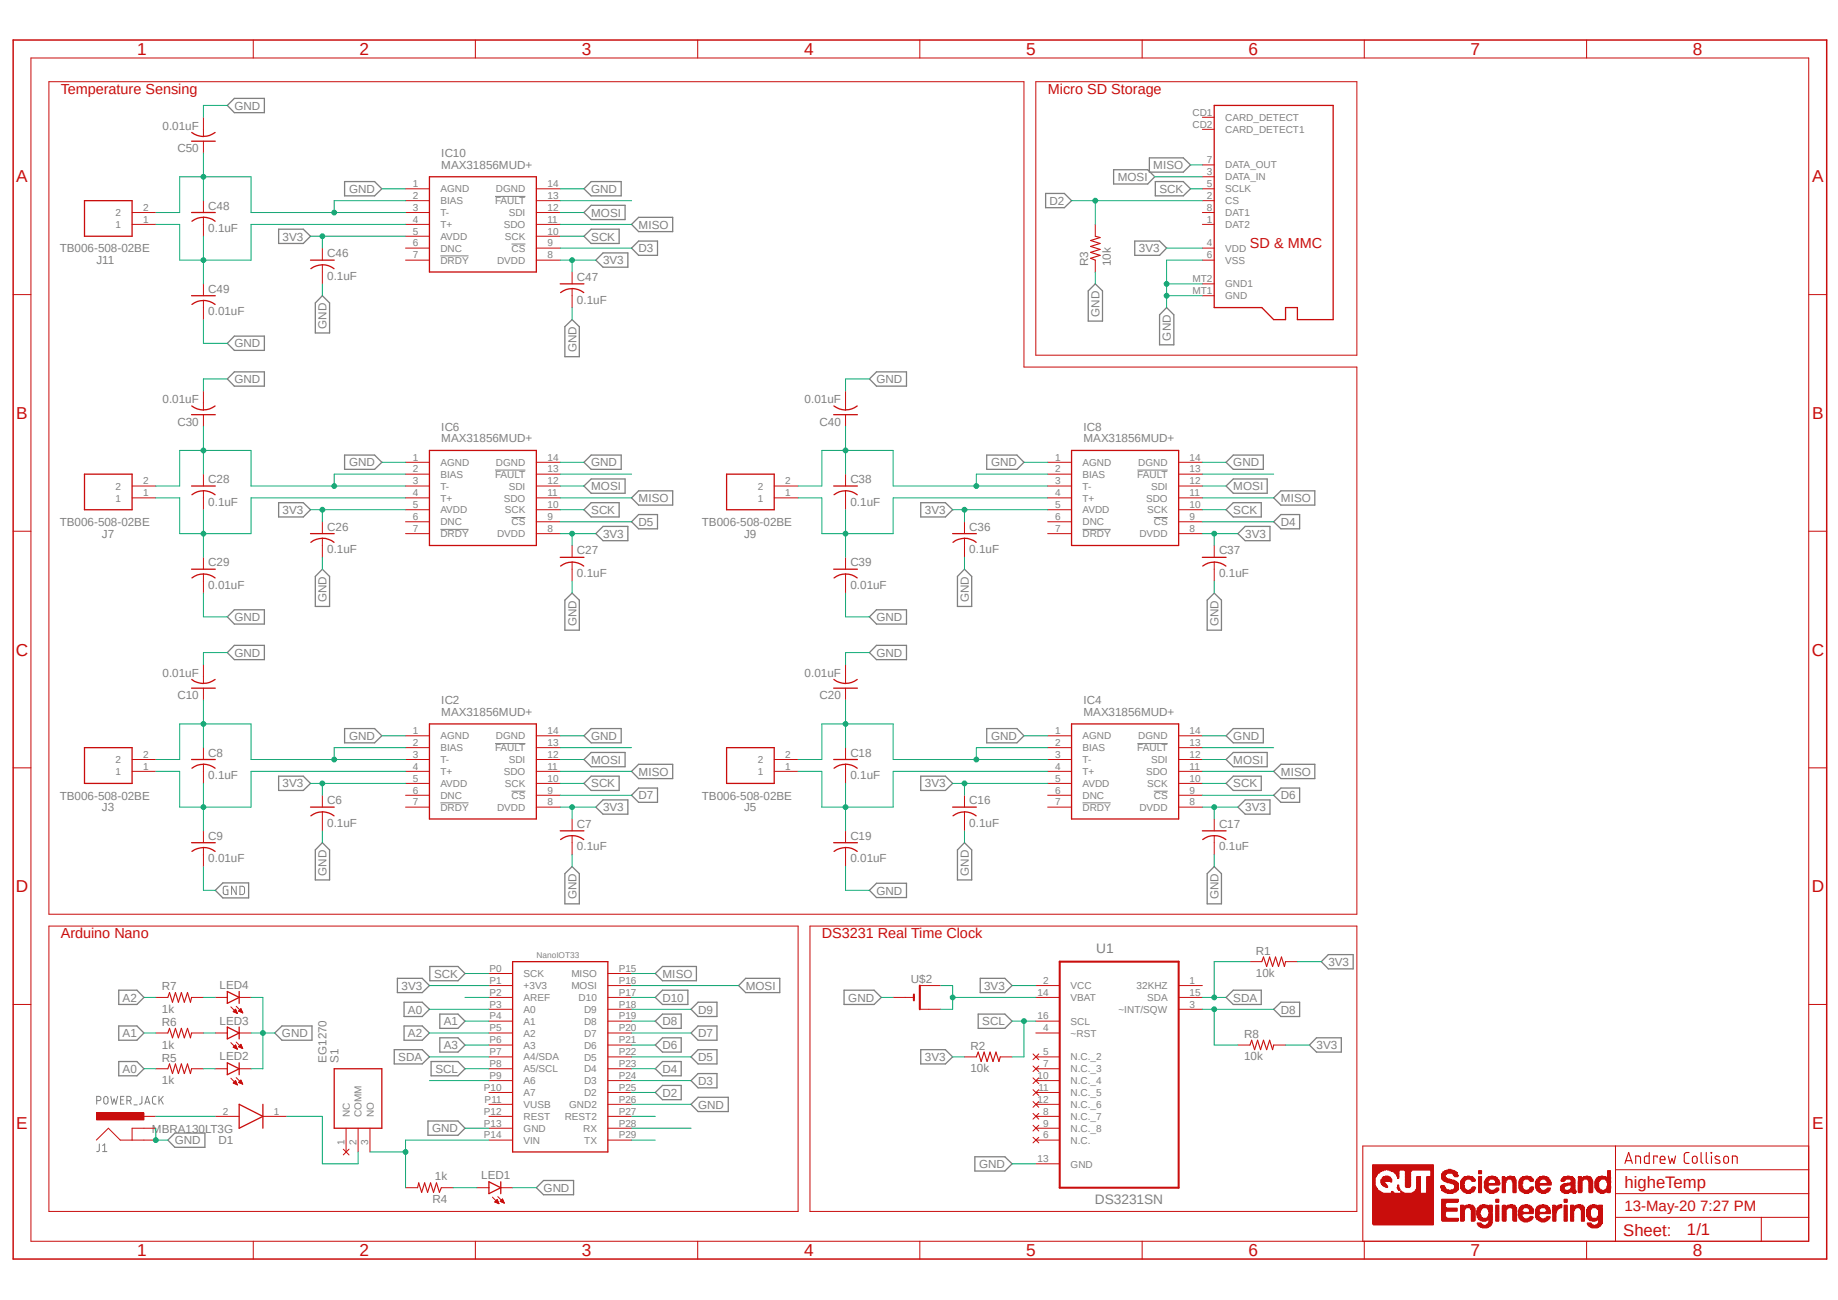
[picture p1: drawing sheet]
<svg xmlns="http://www.w3.org/2000/svg" width="420mm" height="297mm" viewBox="0 0 420 297" stroke-linecap="round" stroke-linejoin="round" font-family="sans-serif">
<defs><g id="words">
<g font-size="3.9" fill="#c90d0c">
<text x="31.4" y="12.6">1</text>
<text x="82.2" y="12.6">2</text>
<text x="132.9" y="12.6">3</text>
<text x="183.7" y="12.6">4</text>
<text x="234.5" y="12.6">5</text>
<text x="285.3" y="12.6">6</text>
<text x="336" y="12.6">7</text>
<text x="386.8" y="12.6">8</text>
<text x="3.7" y="41.7">A</text>
<text x="414.1" y="41.7">A</text>
<text x="3.7" y="95.7">B</text>
<text x="414.1" y="95.7">B</text>
<text x="3.6" y="149.8">C</text>
<text x="414" y="149.8">C</text>
<text x="3.6" y="203.9">D</text>
<text x="414" y="203.9">D</text>
<text x="3.7" y="257.9">E</text>
<text x="414.1" y="257.9">E</text>
<text x="31.4" y="287">1</text>
<text x="82.2" y="287">2</text>
<text x="132.9" y="287">3</text>
<text x="183.7" y="287">4</text>
<text x="234.5" y="287">5</text>
<text x="285.3" y="287">6</text>
<text x="336" y="287">7</text>
<text x="386.8" y="287">8</text>
</g>
<g font-size="3.8" fill="#c90d0c">
<text x="371.2" y="271.4">higheTemp</text>
<text x="370.9" y="282.4">Sheet:</text>
<text x="385.5" y="282.2">1/1</text>
</g>
<text font-size="3.4" fill="#c90d0c" x="371.2" y="276.8">13-May-20 7:27 PM</text>
<g font-size="3.3" fill="#c90d0c">
<text x="13.9" y="21.4">Temperature Sensing</text>
<text x="239.4" y="21.4">Micro SD Storage</text>
<text x="285.6" y="56.7">SD &amp; MMC</text>
<text x="13.9" y="214.3">Arduino Nano</text>
<text x="187.8" y="214.3">DS3231 Real Time Clock</text>
</g>
<g font-size="3.1" fill="#808080">
<text x="250.5" y="217.6">U1</text>
<text x="250.2" y="275.1">DS3231SN</text>
</g>
<g font-size="2.7" fill="#808080">
<text x="37.1" y="29.7">0.01uF</text>
<text x="53.6" y="25.1">GND</text>
<text x="40.6" y="34.8">C50</text>
<text x="100.8" y="35.9">IC10</text>
<text x="100.8" y="38.6">MAX31856MUD+</text>
<text x="255.4" y="41.4">MOSI</text>
<text x="263.5" y="38.7">MISO</text>
<text x="47.6" y="47.9">C48</text>
<text x="79.8" y="44.1">GND</text>
<text x="135.1" y="44.1">GND</text>
<text x="239.8" y="46.8">D2</text>
<text x="264.9" y="44.1">SCK</text>
<text x="47.6" y="53">0.1uF</text>
<text x="135.1" y="49.5">MOSI</text>
<text x="145.9" y="52.2">MISO</text>
<text x="13.7" y="57.7">TB006-508-02BE</text>
<text x="64.6" y="54.9">3V3</text>
<text x="74.8" y="58.8">C46</text>
<text x="135.1" y="54.9">SCK</text>
<text x="145.9" y="57.7">D3</text>
<text x="260.2" y="57.7">3V3</text>
<text x="22" y="60.4">J11</text>
<text x="74.8" y="63.9">0.1uF</text>
<text x="131.8" y="64.2">C47</text>
<text x="137.8" y="60.4">3V3</text>
<text x="248.7" y="60.8" transform="rotate(-90 248.7 60.8)">R3</text>
<text x="253.8" y="60.8" transform="rotate(-90 253.8 60.8)">10k</text>
<text x="47.6" y="66.9">C49</text>
<text x="131.8" y="69.3">0.1uF</text>
<text x="47.6" y="72.1">0.01uF</text>
<text x="74.6" y="75.1" transform="rotate(-90 74.6 75.1)">GND</text>
<text x="251.3" y="72.4" transform="rotate(-90 251.3 72.4)">GND</text>
<text x="267.5" y="77.8" transform="rotate(-90 267.5 77.8)">GND</text>
<text x="53.6" y="79.4">GND</text>
<text x="131.7" y="80.5" transform="rotate(-90 131.7 80.5)">GND</text>
<text x="53.6" y="87.5">GND</text>
<text x="200.3" y="87.5">GND</text>
<text x="37.1" y="92.2">0.01uF</text>
<text x="183.9" y="92.2">0.01uF</text>
<text x="40.6" y="97.3">C30</text>
<text x="100.8" y="101.1">MAX31856MUD+</text>
<text x="100.8" y="98.4">IC6</text>
<text x="187.3" y="97.3">C40</text>
<text x="247.6" y="101.1">MAX31856MUD+</text>
<text x="247.6" y="98.4">IC8</text>
<text x="79.8" y="106.6">GND</text>
<text x="135.1" y="106.6">GND</text>
<text x="226.5" y="106.6">GND</text>
<text x="281.8" y="106.6">GND</text>
<text x="47.6" y="110.4">C28</text>
<text x="135.1" y="112">MOSI</text>
<text x="194.3" y="110.4">C38</text>
<text x="281.8" y="112">MOSI</text>
<text x="47.6" y="115.5">0.1uF</text>
<text x="64.6" y="117.4">3V3</text>
<text x="135.1" y="117.4">SCK</text>
<text x="145.9" y="114.7">MISO</text>
<text x="194.3" y="115.5">0.1uF</text>
<text x="211.3" y="117.4">3V3</text>
<text x="281.8" y="117.4">SCK</text>
<text x="292.7" y="114.7">MISO</text>
<text x="13.7" y="120.2">TB006-508-02BE</text>
<text x="23.3" y="122.9">J7</text>
<text x="74.8" y="121.2">C26</text>
<text x="137.8" y="122.9">3V3</text>
<text x="145.9" y="120.1">D5</text>
<text x="160.4" y="120.2">TB006-508-02BE</text>
<text x="170" y="122.9">J9</text>
<text x="221.5" y="121.2">C36</text>
<text x="284.5" y="122.9">3V3</text>
<text x="292.7" y="120.1">D4</text>
<text x="47.6" y="129.4">C29</text>
<text x="74.8" y="126.4">0.1uF</text>
<text x="131.8" y="131.8">0.1uF</text>
<text x="131.8" y="126.7">C27</text>
<text x="194.3" y="129.4">C39</text>
<text x="221.5" y="126.4">0.1uF</text>
<text x="278.6" y="131.8">0.1uF</text>
<text x="278.6" y="126.7">C37</text>
<text x="47.6" y="134.5">0.01uF</text>
<text x="74.6" y="137.6" transform="rotate(-90 74.6 137.6)">GND</text>
<text x="194.3" y="134.5">0.01uF</text>
<text x="221.4" y="137.6" transform="rotate(-90 221.4 137.6)">GND</text>
<text x="53.6" y="141.9">GND</text>
<text x="131.7" y="143" transform="rotate(-90 131.7 143)">GND</text>
<text x="200.3" y="141.9">GND</text>
<text x="278.4" y="143" transform="rotate(-90 278.4 143)">GND</text>
<text x="37.1" y="154.6">0.01uF</text>
<text x="53.6" y="150">GND</text>
<text x="183.9" y="154.6">0.01uF</text>
<text x="200.3" y="150">GND</text>
<text x="40.6" y="159.8">C10</text>
<text x="100.8" y="160.9">IC2</text>
<text x="187.3" y="159.8">C20</text>
<text x="247.6" y="160.9">IC4</text>
<text x="100.8" y="163.6">MAX31856MUD+</text>
<text x="247.6" y="163.6">MAX31856MUD+</text>
<text x="47.6" y="172.8">C8</text>
<text x="79.8" y="169">GND</text>
<text x="135.1" y="169">GND</text>
<text x="194.3" y="172.8">C18</text>
<text x="226.5" y="169">GND</text>
<text x="281.8" y="169">GND</text>
<text x="47.6" y="178">0.1uF</text>
<text x="64.6" y="179.9">3V3</text>
<text x="135.1" y="174.5">MOSI</text>
<text x="135.1" y="179.9">SCK</text>
<text x="145.9" y="177.2">MISO</text>
<text x="194.3" y="178">0.1uF</text>
<text x="211.3" y="179.9">3V3</text>
<text x="281.8" y="174.5">MOSI</text>
<text x="281.8" y="179.9">SCK</text>
<text x="292.7" y="177.2">MISO</text>
<text x="13.7" y="182.7">TB006-508-02BE</text>
<text x="23.3" y="185.4">J3</text>
<text x="74.8" y="183.7">C6</text>
<text x="137.8" y="185.3">3V3</text>
<text x="145.9" y="182.6">D7</text>
<text x="160.4" y="182.7">TB006-508-02BE</text>
<text x="170" y="185.4">J5</text>
<text x="221.5" y="183.7">C16</text>
<text x="284.5" y="185.3">3V3</text>
<text x="292.7" y="182.6">D6</text>
<text x="47.6" y="191.9">C9</text>
<text x="74.8" y="188.9">0.1uF</text>
<text x="131.8" y="189.1">C7</text>
<text x="194.3" y="191.9">C19</text>
<text x="221.5" y="188.9">0.1uF</text>
<text x="278.6" y="189.1">C17</text>
<text x="47.6" y="197">0.01uF</text>
<text x="131.8" y="194.3">0.1uF</text>
<text x="194.3" y="197">0.01uF</text>
<text x="278.6" y="194.3">0.1uF</text>
<text x="74.6" y="200.1" transform="rotate(-90 74.6 200.1)">GND</text>
<text x="221.4" y="200.1" transform="rotate(-90 221.4 200.1)">GND</text>
<text x="131.7" y="205.5" transform="rotate(-90 131.7 205.5)">GND</text>
<text x="200.3" y="204.4">GND</text>
<text x="278.4" y="205.5" transform="rotate(-90 278.4 205.5)">GND</text>
<text x="287" y="218.1">R1</text>
<text x="303.5" y="220.7">3V3</text>
<text x="37" y="226.3">R7</text>
<text x="50.2" y="226">LED4</text>
<text x="91.7" y="226.1">3V3</text>
<text x="99.2" y="223.4">SCK</text>
<text x="151.4" y="223.4">MISO</text>
<text x="170.4" y="226.1">MOSI</text>
<text x="208.2" y="224.5">U$2</text>
<text x="224.9" y="226.1">3V3</text>
<text x="287" y="223.3">10k</text>
<text x="28" y="228.8">A2</text>
<text x="37" y="231.4">1k</text>
<text x="93.2" y="231.6">A0</text>
<text x="151.4" y="228.8">D10</text>
<text x="159.5" y="231.6">D9</text>
<text x="193.8" y="228.8">GND</text>
<text x="281.8" y="228.8">SDA</text>
<text x="292.7" y="231.6">D8</text>
<text x="28" y="237">A1</text>
<text x="37" y="239.6">1k</text>
<text x="37" y="234.4">R6</text>
<text x="50.2" y="234.1">LED3</text>
<text x="64.4" y="237">GND</text>
<text x="93.2" y="237">A2</text>
<text x="101.4" y="234.3">A1</text>
<text x="101.4" y="239.7">A3</text>
<text x="151.4" y="234.3">D8</text>
<text x="151.4" y="239.7">D6</text>
<text x="159.5" y="237">D7</text>
<text x="221.7" y="239.9">R2</text>
<text x="224.5" y="234.3">SCL</text>
<text x="284.3" y="237.2">R8</text>
<text x="300.8" y="239.7">3V3</text>
<text x="28" y="245.1">A0</text>
<text x="37" y="242.6">R5</text>
<text x="50.2" y="242.3">LED2</text>
<text x="74.6" y="242.8" transform="rotate(-90 74.6 242.8)">EG1270</text>
<text x="77.3" y="242.8" transform="rotate(-90 77.3 242.8)">S1</text>
<text x="91" y="242.4">SDA</text>
<text x="99.5" y="245.1">SCL</text>
<text x="151.4" y="245.1">D4</text>
<text x="159.5" y="242.4">D5</text>
<text x="211.3" y="242.4">3V3</text>
<text x="221.7" y="245">10k</text>
<text x="284.3" y="242.3">10k</text>
<text x="37" y="247.7">1k</text>
<text x="151.4" y="250.6">D2</text>
<text x="159.5" y="247.9">D3</text>
<text x="159.5" y="253.3">GND</text>
<text x="34.7" y="258.7">MBRA130LT3G</text>
<text x="40" y="261.5">GND</text>
<text x="49.9" y="261.5">D1</text>
<text x="98.8" y="258.7">GND</text>
<text x="99.4" y="269.7">1k</text>
<text x="109.9" y="269.5">LED1</text>
<text x="223.7" y="266.9">GND</text>
<text x="98.8" y="274.9">R4</text>
<text x="124.2" y="272.3">GND</text>
</g>
<g font-size="2.3" fill="#808080">
<text x="272.5" y="26.4">CD1</text>
<text x="272.5" y="29.2">CD2</text>
<text x="279.9" y="27.6">CARD_DETECT</text>
<text x="279.9" y="30.4">CARD_DETECT1</text>
<text x="275.8" y="40">3</text>
<text x="275.8" y="37.3">7</text>
<text x="279.9" y="41.2">DATA_IN</text>
<text x="279.9" y="38.5">DATA_OUT</text>
<text x="94.4" y="42.8">1</text>
<text x="94.4" y="45.5">2</text>
<text x="100.6" y="43.9">AGND</text>
<text x="100.6" y="46.7">BIAS</text>
<text x="113.1" y="46.7">FAULT</text>
<text x="113.3" y="43.9">DGND</text>
<text x="125.1" y="42.8">14</text>
<text x="125.1" y="45.5">13</text>
<text x="275.8" y="45.5">2</text>
<text x="275.8" y="42.8">5</text>
<text x="279.9" y="46.7">CS</text>
<text x="279.9" y="43.9">SCLK</text>
<text x="26.4" y="52.1">1</text>
<text x="26.4" y="49.4">2</text>
<text x="32.7" y="50.9">1</text>
<text x="32.7" y="48.2">2</text>
<text x="94.4" y="48.2">3</text>
<text x="94.4" y="50.9">4</text>
<text x="94.4" y="53.6">5</text>
<text x="100.6" y="49.4">T-</text>
<text x="100.6" y="52.1">T+</text>
<text x="115.1" y="52.1">SDO</text>
<text x="116.2" y="49.4">SDI</text>
<text x="125.1" y="48.2">12</text>
<text x="125.1" y="50.9">11</text>
<text x="125.1" y="53.6">10</text>
<text x="275.8" y="48.2">8</text>
<text x="275.8" y="50.9">1</text>
<text x="279.9" y="49.4">DAT1</text>
<text x="279.9" y="52.1">DAT2</text>
<text x="94.4" y="56.3">6</text>
<text x="94.4" y="59.1">7</text>
<text x="100.6" y="54.8">AVDD</text>
<text x="100.6" y="57.5">DNC</text>
<text x="115.4" y="54.8">SCK</text>
<text x="116.9" y="57.5">CS</text>
<text x="125.1" y="56.3">9</text>
<text x="125.1" y="59.1">8</text>
<text x="275.8" y="59.1">6</text>
<text x="275.8" y="56.3">4</text>
<text x="279.9" y="57.5">VDD</text>
<text x="100.6" y="60.2">DRDY</text>
<text x="113.6" y="60.2">DVDD</text>
<text x="272.5" y="64.5">MT2</text>
<text x="279.9" y="60.2">VSS</text>
<text x="279.9" y="65.7">GND1</text>
<text x="272.5" y="67.2">MT1</text>
<text x="279.9" y="68.4">GND</text>
<text x="94.4" y="105.2">1</text>
<text x="94.4" y="107.9">2</text>
<text x="100.6" y="106.4">AGND</text>
<text x="113.3" y="106.4">DGND</text>
<text x="125.1" y="105.2">14</text>
<text x="125.1" y="107.9">13</text>
<text x="241.1" y="105.2">1</text>
<text x="241.1" y="107.9">2</text>
<text x="247.4" y="106.4">AGND</text>
<text x="260.1" y="106.4">DGND</text>
<text x="271.8" y="105.2">14</text>
<text x="271.8" y="107.9">13</text>
<text x="26.4" y="111.9">2</text>
<text x="32.7" y="113.4">1</text>
<text x="32.7" y="110.7">2</text>
<text x="94.4" y="110.7">3</text>
<text x="94.4" y="113.4">4</text>
<text x="100.6" y="109.1">BIAS</text>
<text x="100.6" y="111.8">T-</text>
<text x="113.1" y="109.2">FAULT</text>
<text x="116.2" y="111.9">SDI</text>
<text x="125.1" y="110.7">12</text>
<text x="125.1" y="113.4">11</text>
<text x="173.1" y="111.9">2</text>
<text x="179.4" y="113.4">1</text>
<text x="179.4" y="110.7">2</text>
<text x="241.1" y="110.7">3</text>
<text x="241.1" y="113.4">4</text>
<text x="247.4" y="109.1">BIAS</text>
<text x="247.4" y="111.8">T-</text>
<text x="259.9" y="109.2">FAULT</text>
<text x="263" y="111.9">SDI</text>
<text x="271.8" y="110.7">12</text>
<text x="271.8" y="113.4">11</text>
<text x="26.4" y="114.6">1</text>
<text x="94.4" y="116.1">5</text>
<text x="94.4" y="118.8">6</text>
<text x="100.6" y="114.6">T+</text>
<text x="100.6" y="117.3">AVDD</text>
<text x="115.1" y="114.6">SDO</text>
<text x="115.4" y="117.3">SCK</text>
<text x="125.1" y="116.1">10</text>
<text x="125.1" y="118.8">9</text>
<text x="173.1" y="114.6">1</text>
<text x="241.1" y="116.1">5</text>
<text x="241.1" y="118.8">6</text>
<text x="247.4" y="114.6">T+</text>
<text x="247.4" y="117.3">AVDD</text>
<text x="261.9" y="114.6">SDO</text>
<text x="262.1" y="117.3">SCK</text>
<text x="271.8" y="116.1">10</text>
<text x="271.8" y="118.8">9</text>
<text x="94.4" y="121.5">7</text>
<text x="100.6" y="120">DNC</text>
<text x="100.6" y="122.7">DRDY</text>
<text x="113.6" y="122.8">DVDD</text>
<text x="116.9" y="120">CS</text>
<text x="125.1" y="121.5">8</text>
<text x="241.1" y="121.5">7</text>
<text x="247.4" y="120">DNC</text>
<text x="247.4" y="122.7">DRDY</text>
<text x="260.3" y="122.8">DVDD</text>
<text x="263.7" y="120">CS</text>
<text x="271.8" y="121.5">8</text>
<text x="94.4" y="167.7">1</text>
<text x="125.1" y="167.7">14</text>
<text x="241.1" y="167.7">1</text>
<text x="271.8" y="167.7">14</text>
<text x="32.7" y="173.1">2</text>
<text x="94.4" y="170.4">2</text>
<text x="94.4" y="173.1">3</text>
<text x="100.6" y="168.9">AGND</text>
<text x="100.6" y="171.6">BIAS</text>
<text x="113.1" y="171.7">FAULT</text>
<text x="113.3" y="169">DGND</text>
<text x="125.1" y="170.4">13</text>
<text x="125.1" y="173.1">12</text>
<text x="179.4" y="173.1">2</text>
<text x="241.1" y="170.4">2</text>
<text x="241.1" y="173.1">3</text>
<text x="247.4" y="168.9">AGND</text>
<text x="247.4" y="171.6">BIAS</text>
<text x="259.9" y="171.7">FAULT</text>
<text x="260.1" y="169">DGND</text>
<text x="271.8" y="170.4">13</text>
<text x="271.8" y="173.1">12</text>
<text x="26.4" y="177.1">1</text>
<text x="26.4" y="174.4">2</text>
<text x="32.7" y="175.9">1</text>
<text x="94.4" y="175.9">4</text>
<text x="94.4" y="178.6">5</text>
<text x="100.6" y="174.4">T-</text>
<text x="100.6" y="177.1">T+</text>
<text x="100.6" y="179.8">AVDD</text>
<text x="115.1" y="177.1">SDO</text>
<text x="115.4" y="179.8">SCK</text>
<text x="116.2" y="174.4">SDI</text>
<text x="125.1" y="175.9">11</text>
<text x="125.1" y="178.6">10</text>
<text x="173.1" y="177.1">1</text>
<text x="173.1" y="174.4">2</text>
<text x="179.4" y="175.9">1</text>
<text x="241.1" y="175.9">4</text>
<text x="241.1" y="178.6">5</text>
<text x="247.4" y="174.4">T-</text>
<text x="247.4" y="177.1">T+</text>
<text x="247.4" y="179.8">AVDD</text>
<text x="261.9" y="177.1">SDO</text>
<text x="262.1" y="179.8">SCK</text>
<text x="263" y="174.4">SDI</text>
<text x="271.8" y="175.9">11</text>
<text x="271.8" y="178.6">10</text>
<text x="94.4" y="181.3">6</text>
<text x="94.4" y="184">7</text>
<text x="100.6" y="182.5">DNC</text>
<text x="100.6" y="185.2">DRDY</text>
<text x="113.6" y="185.2">DVDD</text>
<text x="116.9" y="182.5">CS</text>
<text x="125.1" y="181.3">9</text>
<text x="125.1" y="184">8</text>
<text x="241.1" y="181.3">6</text>
<text x="241.1" y="184">7</text>
<text x="247.4" y="182.5">DNC</text>
<text x="247.4" y="185.2">DRDY</text>
<text x="260.3" y="185.2">DVDD</text>
<text x="263.7" y="182.5">CS</text>
<text x="271.8" y="181.3">9</text>
<text x="271.8" y="184">8</text>
<text x="111.8" y="222.1">P0</text>
<text x="111.8" y="224.8">P1</text>
<text x="111.8" y="227.5">P2</text>
<text x="119.6" y="223.3">SCK</text>
<text x="119.6" y="226">+3V3</text>
<text x="130.6" y="223.3">MISO</text>
<text x="130.6" y="226">MOSI</text>
<text x="141.4" y="222.1">P15</text>
<text x="141.4" y="224.8">P16</text>
<text x="141.4" y="227.5">P17</text>
<text x="237.1" y="227.5">14</text>
<text x="238.4" y="224.8">2</text>
<text x="244.6" y="226">VCC</text>
<text x="259.7" y="226">32KHZ</text>
<text x="271.8" y="224.8">1</text>
<text x="271.8" y="227.5">15</text>
<text x="111.8" y="230.2">P3</text>
<text x="111.8" y="232.9">P4</text>
<text x="119.6" y="228.7">AREF</text>
<text x="119.6" y="231.4">A0</text>
<text x="132.2" y="228.7">D10</text>
<text x="133.5" y="231.4">D9</text>
<text x="141.4" y="230.2">P18</text>
<text x="141.4" y="232.9">P19</text>
<text x="237.1" y="232.9">16</text>
<text x="244.6" y="228.7">VBAT</text>
<text x="255.6" y="231.4">~INT/SQW</text>
<text x="262.1" y="228.7">SDA</text>
<text x="271.8" y="230.2">3</text>
<text x="111.8" y="235.6">P5</text>
<text x="111.8" y="238.4">P6</text>
<text x="119.6" y="234.1">A1</text>
<text x="119.6" y="236.9">A2</text>
<text x="119.6" y="239.6">A3</text>
<text x="133.5" y="234.1">D8</text>
<text x="133.5" y="236.9">D7</text>
<text x="133.5" y="239.6">D6</text>
<text x="141.4" y="235.6">P20</text>
<text x="141.4" y="238.4">P21</text>
<text x="238.4" y="235.6">4</text>
<text x="244.6" y="234.1">SCL</text>
<text x="244.6" y="236.9">~RST</text>
<text x="111.8" y="241.1">P7</text>
<text x="111.8" y="243.8">P8</text>
<text x="119.6" y="242.3">A4/SDA</text>
<text x="119.6" y="245">A5/SCL</text>
<text x="133.5" y="242.3">D5</text>
<text x="133.5" y="245">D4</text>
<text x="141.4" y="241.1">P22</text>
<text x="141.4" y="243.8">P23</text>
<text x="238.4" y="241.1">5</text>
<text x="238.4" y="243.8">7</text>
<text x="244.6" y="242.3">N.C._2</text>
<text x="244.6" y="245">N.C._3</text>
<text x="110.6" y="249.2">P10</text>
<text x="110.7" y="252">P11</text>
<text x="111.8" y="246.5">P9</text>
<text x="119.6" y="247.7">A6</text>
<text x="119.6" y="250.4">A7</text>
<text x="133.5" y="247.7">D3</text>
<text x="133.5" y="250.4">D2</text>
<text x="141.4" y="246.5">P24</text>
<text x="141.4" y="249.2">P25</text>
<text x="141.4" y="252">P26</text>
<text x="237.1" y="246.5">10</text>
<text x="237.1" y="252">12</text>
<text x="237.3" y="249.2">11</text>
<text x="244.6" y="247.7">N.C._4</text>
<text x="244.6" y="250.4">N.C._5</text>
<text x="50.9" y="254.7">2</text>
<text x="62.6" y="254.7">1</text>
<text x="79.9" y="255.3" transform="rotate(-90 79.9 255.3)">NC</text>
<text x="82.6" y="255.3" transform="rotate(-90 82.6 255.3)">COMM</text>
<text x="85.4" y="255.3" transform="rotate(-90 85.4 255.3)">NO</text>
<text x="110.6" y="254.7">P12</text>
<text x="110.6" y="257.4">P13</text>
<text x="119.6" y="253.2">VUSB</text>
<text x="119.6" y="255.9">REST</text>
<text x="129" y="255.9">REST2</text>
<text x="130" y="253.2">GND2</text>
<text x="141.4" y="254.7">P27</text>
<text x="141.4" y="257.4">P28</text>
<text x="238.4" y="254.7">8</text>
<text x="238.4" y="257.4">9</text>
<text x="244.6" y="253.2">N.C._6</text>
<text x="244.6" y="255.9">N.C._7</text>
<text x="78.7" y="261.5" transform="rotate(-90 78.7 261.5)">1</text>
<text x="81.4" y="261.5" transform="rotate(-90 81.4 261.5)">2</text>
<text x="84.2" y="261.5" transform="rotate(-90 84.2 261.5)">3</text>
<text x="110.6" y="260.1">P14</text>
<text x="119.6" y="258.6">GND</text>
<text x="119.6" y="261.3">VIN</text>
<text x="133.3" y="258.6">RX</text>
<text x="133.5" y="261.3">TX</text>
<text x="141.4" y="260.1">P29</text>
<text x="238.4" y="260.1">6</text>
<text x="244.6" y="258.6">N.C._8</text>
<text x="244.6" y="261.3">N.C.</text>
<text x="237.1" y="265.5">13</text>
<text x="244.6" y="266.7">GND</text>
</g>
<text font-size="1.9" fill="#808080" x="122.6" y="218.9">NanoIOT33</text>
</g></defs>
<path d="M2.4 8.8l415.3 279.4M417.7 8.8l-415.3 279.4" fill="none" stroke="#fff" stroke-width=".23"/>
<g fill="none" stroke="#808080" stroke-width=".23">
<path d="M100.6 58.5h6.5M113.1 44.9h7M116.9 55.8h3.2M113.1 107.4h7M116.9 118.2h3.2M259.9 107.4h6.9M263.7 118.2h3.1M100.6 120.9h6.5M247.4 120.9h6.4M113.1 169.9h7M259.9 169.9h6.9M100.6 183.4h6.5"/>
<path d="M116.9 180.8h3.2M247.4 183.4h6.4M263.7 180.8h3.1M52.1 202.5h-.9l-.2 .4 .1 1.3 .3 .2h.7v-1.1h-.4M54 202.5v1.9l-1.1-1.9v1.9M54.8 202.5h.7l.3 .3 .1 1-.4 .5-.7 .1zM22.1 251.5h.5a.49 .49 0 0 0 .5-.5 .49 .49 0 0 0-.5-.5h-.5v1.8M24 250.6a.49 .49 0 0 1 .7 .4v.8a.49 .49 0 0 1-.5 .5 .49 .49 0 0 1-.5-.5v-.8zM25.3 250.5l.4 1.8 .4-1.2 .4 1.2 .4-1.8M27.6 251.3h.6M28.3 250.5h-.7v1.8h.7M29 251.5h.5a.49 .49 0 0 0 .5-.5 .49 .49 0 0 0-.5-.5h-.5v1.8"/>
<path d="M29.6 251.5l.4 .8M30.6 252.4h.8M32.4 250.5v1.6l-.6 .2M33.1 252.3l.6-1.8 .5 1.8M33.2 251.8h.9M35.6 250.5l-.5 .1-.3 .3 .1 1.2 .3 .2h.4M36.3 250.5v1.8M36.7 251.2l.6 1.1M37.3 250.5l-1 1.1M22.7 261.4v1.3a.42 .42 0 0 1-.6 .4M23.5 263.1h.9M23.5 261.7l.4-.3v1.7"/>
</g>
<g fill="none" stroke="#808080" stroke-width=".3">
<path d="M53.6 22.5h6.8v3.2h-6.8l-1.7-1.6zM254.5 38.8h7.8l1.6 1.6-1.6 1.6h-7.8zM262.6 36.1h7.8l1.6 1.6-1.6 1.6h-7.8zM63.7 52.4h5.6l1.7 1.6-1.7 1.6h-5.6zM78.7 41.5h6.9l1.6 1.6-1.6 1.6h-6.9zM133.4 43.1l1.7-1.6h6.8v3.2h-6.8zM133.4 54l1.7-1.6h6.4v3.2h-6.4zM135.1 46.9h7.7v3.3h-7.7l-1.7-1.6zM137.8 57.8h5.7v3.2h-5.7l-1.7-1.6zM144.3 56.7l1.6-1.6h4.3v3.2h-4.3zM144.3 51.3l1.6-1.6h7.8v3.2h-7.8zM238.9 44.2h4.3l1.7 1.6-1.7 1.7h-4.3z"/>
<path d="M259.3 55.1h5.7l1.6 1.6-1.6 1.6h-5.7zM264 41.5h6.4l1.6 1.6-1.6 1.6h-6.4zM53.6 76.8h6.8v3.3h-6.8l-1.7-1.7zM73.7 67.6l1.6 1.6v6.9h-3.2v-6.9zM129.1 74.6l1.6-1.6 1.7 1.6v6.9h-3.3zM250.3 64.9l1.6 1.6v6.9h-3.2v-6.9zM266.6 70.3l1.6 1.6v6.9h-3.2v-6.9zM53.6 85h6.8v3.2h-6.8l-1.7-1.6zM198.7 86.6l1.6-1.6h6.8v3.2h-6.8zM63.7 114.9h5.6l1.7 1.6-1.7 1.6h-5.6zM78.7 104h6.9l1.6 1.6-1.6 1.6h-6.9zM133.4 111l1.7-1.6h7.7v3.3h-7.7z"/>
<path d="M133.4 116.5l1.7-1.6h6.4v3.2h-6.4zM135.1 104h6.8v3.2h-6.8l-1.7-1.6zM144.3 113.7l1.6-1.6h7.8v3.3h-7.8zM145.9 117.6h4.3v3.2h-4.3l-1.6-1.6zM210.4 114.9h5.6l1.7 1.6-1.7 1.6h-5.6zM225.5 104h6.9l1.6 1.6-1.6 1.6h-6.9zM280.2 111l1.6-1.6h7.8v3.3h-7.8zM280.2 116.5l1.6-1.6h6.4v3.2h-6.4zM281.8 104h6.9v3.2h-6.9l-1.6-1.6zM291 119.2l1.7-1.6h4.3v3.2h-4.3zM291 113.7l1.7-1.6h7.7v3.3h-7.7zM53.6 139.3h6.8v3.3h-6.8l-1.7-1.7z"/>
<path d="M73.7 130l1.6 1.7v6.9h-3.2v-6.9zM129.1 137.1l1.6-1.6 1.7 1.6v6.9h-3.3zM136.1 121.9l1.7-1.6h5.7v3.2h-5.7zM220.4 130l1.6 1.7v6.9h-3.2v-6.9zM277.5 135.5l1.6 1.6v6.9h-3.3v-6.9zM282.9 121.9l1.6-1.6h5.7v3.2h-5.7zM53.6 147.4h6.8v3.3h-6.8l-1.7-1.6zM198.7 140.9l1.6-1.6h6.8v3.3h-6.8zM200.3 147.4h6.8v3.3h-6.8l-1.6-1.6zM63.7 177.3h5.6l1.7 1.7-1.7 1.6h-5.6zM78.7 166.5h6.9l1.6 1.6-1.6 1.6h-6.9zM133.4 168.1l1.7-1.6h6.8v3.2h-6.8z"/>
<path d="M133.4 173.5l1.7-1.6h7.7v3.3h-7.7zM133.4 179l1.7-1.7h6.4v3.3h-6.4zM144.3 176.2l1.6-1.6h7.8v3.3h-7.8zM210.4 177.3h5.6l1.7 1.7-1.7 1.6h-5.6zM225.5 166.5h6.9l1.6 1.6-1.6 1.6h-6.9zM280.2 173.5l1.6-1.6h7.8v3.3h-7.8zM281.8 166.5h6.9v3.2h-6.9l-1.6-1.6zM281.8 177.3h6.4v3.3h-6.4l-1.6-1.6zM291 176.2l1.7-1.6h7.7v3.3h-7.7zM73.7 192.5l1.6 1.7v6.8h-3.2v-6.8zM129.1 199.6l1.6-1.6 1.7 1.6v6.9h-3.3zM137.8 182.8h5.7v3.2h-5.7l-1.7-1.6z"/>
<path d="M145.9 180h4.3v3.3h-4.3l-1.6-1.6zM220.4 192.5l1.6 1.7v6.8h-3.2v-6.8zM277.5 198l1.6 1.6v6.9h-3.3v-6.9zM284.5 182.8h5.7v3.2h-5.7l-1.6-1.6zM292.7 180h4.3v3.3h-4.3l-1.7-1.6zM49.2 203.4l1.7-1.7h5.9v3.4h-5.9zM198.7 203.4l1.6-1.6h6.8v3.3h-6.8zM303.5 218.1h5.7v3.3h-5.7l-1.6-1.7zM27.1 226.2h4.2l1.6 1.7-1.6 1.6h-4.2zM27.1 234.4h4.2l1.6 1.6-1.6 1.7h-4.2zM62.8 236l1.6-1.6h6.9v3.3h-6.9zM90.1 239.8h6.4l1.6 1.7-1.6 1.6h-6.4z"/>
<path d="M90.8 223.5h5.7l1.6 1.7-1.6 1.6h-5.7zM92.3 234.4h4.2l1.6 1.6-1.6 1.7h-4.2zM92.3 229h4.2l1.6 1.6-1.6 1.6h-4.2zM98.2 220.8h6.4l1.7 1.6-1.7 1.7h-6.4zM100.5 231.7h4.1l1.7 1.6-1.7 1.6h-4.1zM100.5 237.1h4.1l1.7 1.7-1.7 1.6h-4.1zM149.7 222.4l1.7-1.6h7.7v3.3h-7.7zM149.7 233.3l1.7-1.6h4.3v3.2h-4.3zM151.4 226.2h5.8v3.3h-5.8l-1.7-1.6zM151.4 237.1h4.3v3.3h-4.3l-1.7-1.6zM157.9 236l1.6-1.6h4.3v3.3h-4.3zM157.9 230.6l1.6-1.6h4.3v3.2h-4.3z"/>
<path d="M159.5 239.8h4.3v3.3h-4.3l-1.6-1.6zM170.4 223.5h7.8v3.3h-7.8l-1.6-1.6zM192.9 226.2h6.8l1.7 1.7-1.7 1.6h-6.8zM210.4 239.8h5.6l1.7 1.7-1.7 1.6h-5.6zM223.5 231.7h6.1l1.7 1.6-1.7 1.6h-6.1zM224 223.5h5.6l1.7 1.7-1.7 1.6h-5.6zM281.8 226.2h6.4v3.3h-6.4l-1.6-1.6zM291 230.6l1.7-1.6h4.3v3.2h-4.3zM300.8 237.1h5.7v3.3h-5.7l-1.6-1.6zM27.1 242.5h4.2l1.6 1.7-1.6 1.6h-4.2zM97.8 256.1h6.8l1.7 1.7-1.7 1.6h-6.8zM98.5 242.5h6.1l1.7 1.7-1.7 1.6h-6.1z"/>
<path d="M149.7 244.2l1.7-1.7h4.3v3.3h-4.3zM149.7 249.6l1.7-1.6h4.3v3.2h-4.3zM157.9 252.3l1.6-1.6h6.9v3.3h-6.9zM157.9 246.9l1.6-1.6h4.3v3.2h-4.3zM38.4 260.5l1.6-1.6h6.8v3.2h-6.8zM122.6 271.4l1.6-1.7h6.9v3.3h-6.9zM222.8 264.3h6.8l1.7 1.6-1.7 1.6h-6.8z"/>
</g>
<path d="M11.2 18.7h222.8v65.2h76v125h-298.8zM236.7 18.7h73.3v62.5h-73.3zM11.2 211.6h171.2v65.2h-171.2zM185.1 211.6h124.9v65.2h-124.9z" fill="none" stroke="#c90d0c" stroke-width=".23"/>
<path d="M338.7 280.4h1.2v.1h-1.2z" fill-rule="evenodd" fill="#c90d0c"/>
<path d="M338.7 280.4h1.2v.1h-1.2z" fill="none" stroke="#c90d0c" stroke-width=".23"/>
<path d="M363.7 280.4h1.3v.1h-1.3z" fill-rule="evenodd" fill="#c90d0c"/>
<path d="M363.7 280.4h1.3v.1h-1.3z" fill="none" stroke="#c90d0c" stroke-width=".23"/>
<path d="M338.3 280.2h1.8v.2h-1.8z" fill-rule="evenodd" fill="#c90d0c"/>
<path d="M338.3 280.2h1.8v.2h-1.8z" fill="none" stroke="#c90d0c" stroke-width=".23"/>
<path d="M363.4 280.2h1.9v.2h-1.9z" fill-rule="evenodd" fill="#c90d0c"/>
<path d="M337.9 280h2.7v.1h-2.7zM363 280h2.7v.1h-2.7zM337.9 280h2.7M338 280.1h2.4v.1h-2.4zM338 280.2h2.4M363 280h2.7M363.1 280.1h2.5v.1h-2.5zM363.1 280.2h2.5M363.4 280.2h1.9v.2h-1.9z" fill="none" stroke="#c90d0c" stroke-width=".23"/>
<path d="M337.7 279.8h1.2v.2h-1.2z" fill-rule="evenodd" fill="#c90d0c"/>
<path d="M337.7 279.8h1.2v.2h-1.2z" fill="none" stroke="#c90d0c" stroke-width=".23"/>
<path d="M339.6 279.8h1.1v.2h-1.1z" fill-rule="evenodd" fill="#c90d0c"/>
<path d="M339.6 279.8h1.1v.2h-1.1z" fill="none" stroke="#c90d0c" stroke-width=".23"/>
<path d="M362.9 279.8h1.2v.2h-1.2z" fill-rule="evenodd" fill="#c90d0c"/>
<path d="M362.9 279.8h1.2v.2h-1.2z" fill="none" stroke="#c90d0c" stroke-width=".23"/>
<path d="M364.6 279.8h1.2v.2h-1.2z" fill-rule="evenodd" fill="#c90d0c"/>
<path d="M313.8 279.7h13.7v.2h-13.7zM313.8 279.8h13.7M364.6 279.8h1.2v.2h-1.2z" fill="none" stroke="#c90d0c" stroke-width=".23"/>
<path d="M337.7 279.7h1v.2h-1z" fill-rule="evenodd" fill="#c90d0c"/>
<path d="M337.7 279.7h1v.2h-1z" fill="none" stroke="#c90d0c" stroke-width=".23"/>
<path d="M339.7 279.7h1.1v.2h-1.1z" fill-rule="evenodd" fill="#c90d0c"/>
<path d="M339.7 279.7h1.1v.2h-1.1z" fill="none" stroke="#c90d0c" stroke-width=".23"/>
<path d="M362.8 279.7h1v.2h-1z" fill-rule="evenodd" fill="#c90d0c"/>
<path d="M362.8 279.7h1v.2h-1z" fill="none" stroke="#c90d0c" stroke-width=".23"/>
<path d="M364.9 279.7h.9v.2h-.9z" fill-rule="evenodd" fill="#c90d0c"/>
<path d="M313.6 279.5h13.9v.2h-13.9zM313.6 279.6h13.9M364.9 279.7h.9v.2h-.9z" fill="none" stroke="#c90d0c" stroke-width=".23"/>
<path d="M337.6 279.5h.9v.2h-.9z" fill-rule="evenodd" fill="#c90d0c"/>
<path d="M337.6 279.5h.9v.2h-.9z" fill="none" stroke="#c90d0c" stroke-width=".23"/>
<path d="M340 279.5h.9v.2h-.9z" fill-rule="evenodd" fill="#c90d0c"/>
<path d="M340 279.5h.9v.2h-.9z" fill="none" stroke="#c90d0c" stroke-width=".23"/>
<path d="M362.7 279.5h.9v.2h-.9z" fill-rule="evenodd" fill="#c90d0c"/>
<path d="M362.7 279.5h.9v.2h-.9z" fill="none" stroke="#c90d0c" stroke-width=".23"/>
<path d="M365.1 279.5h.9v.2h-.9z" fill-rule="evenodd" fill="#c90d0c"/>
<path d="M313.6 279.4h13.9v.2h-13.9zM313.6 279.5h13.9M365.1 279.5h.9v.2h-.9z" fill="none" stroke="#c90d0c" stroke-width=".23"/>
<path d="M337.6 279.4h.8v.2h-.8z" fill-rule="evenodd" fill="#c90d0c"/>
<path d="M337.6 279.4h.8v.2h-.8z" fill="none" stroke="#c90d0c" stroke-width=".23"/>
<path d="M340 279.4h.9v.2h-.9z" fill-rule="evenodd" fill="#c90d0c"/>
<path d="M340 279.4h.9v.2h-.9z" fill="none" stroke="#c90d0c" stroke-width=".23"/>
<path d="M362.7 279.4h.9v.2h-.9z" fill-rule="evenodd" fill="#c90d0c"/>
<path d="M362.7 279.4h.9v.2h-.9z" fill="none" stroke="#c90d0c" stroke-width=".23"/>
<path d="M365.2 279.4h.9v.2h-.9z" fill-rule="evenodd" fill="#c90d0c"/>
<path d="M313.6 279.3h13.9v.1h-13.9zM313.6 279.4h13.9M365.2 279.4h.9v.2h-.9z" fill="none" stroke="#c90d0c" stroke-width=".23"/>
<path d="M340.1 279.3h.9v.1h-.9z" fill-rule="evenodd" fill="#c90d0c"/>
<path d="M340.1 279.3h.9v.1h-.9z" fill="none" stroke="#c90d0c" stroke-width=".23"/>
<path d="M365.3 279.3h.8v.1h-.8z" fill-rule="evenodd" fill="#c90d0c"/>
<path d="M313.6 279.1h13.9v.2h-13.9zM313.6 279.2h13.9M365.3 279.3h.8v.1h-.8z" fill="none" stroke="#c90d0c" stroke-width=".23"/>
<path d="M340.1 279.1h.9v.2h-.9z" fill-rule="evenodd" fill="#c90d0c"/>
<path d="M340.1 279.1h.9v.2h-.9z" fill="none" stroke="#c90d0c" stroke-width=".23"/>
<path d="M365.3 279.1h.8v.2h-.8z" fill-rule="evenodd" fill="#c90d0c"/>
<path d="M313.6 279h13.9v.2h-13.9zM313.6 279.1h13.9M365.3 279.1h.8v.2h-.8z" fill="none" stroke="#c90d0c" stroke-width=".23"/>
<path d="M340.3 279h.7v.2h-.7z" fill-rule="evenodd" fill="#c90d0c"/>
<path d="M340.3 279h.7v.2h-.7z" fill="none" stroke="#c90d0c" stroke-width=".23"/>
<path d="M348.2 279h.9v.2h-.9z" fill-rule="evenodd" fill="#c90d0c"/>
<path d="M348.2 279h.9v.2h-.9z" fill="none" stroke="#c90d0c" stroke-width=".23"/>
<path d="M352.1 279h1v.2h-1z" fill-rule="evenodd" fill="#c90d0c"/>
<path d="M352.1 279h1v.2h-1z" fill="none" stroke="#c90d0c" stroke-width=".23"/>
<path d="M365.3 279h.8v.2h-.8z" fill-rule="evenodd" fill="#c90d0c"/>
<path d="M313.6 278.8h13.9v.2h-13.9zM313.6 278.9h13.9M329.6 278.8h3.5v.2h-3.5zM329.6 278.9h3.5M365.3 279h.8v.2h-.8z" fill="none" stroke="#c90d0c" stroke-width=".23"/>
<path d="M333.8 278.8h.6v.2h-.6z" fill-rule="evenodd" fill="#c90d0c"/>
<path d="M333.8 278.8h.6v.2h-.6z" fill="none" stroke="#c90d0c" stroke-width=".23"/>
<path d="M336.2 278.8h.7v.2h-.7z" fill-rule="evenodd" fill="#c90d0c"/>
<path d="M336.2 278.8h.7v.2h-.7z" fill="none" stroke="#c90d0c" stroke-width=".23"/>
<path d="M338.7 278.8h.8v.2h-.8z" fill-rule="evenodd" fill="#c90d0c"/>
<path d="M338.7 278.8h.8v.2h-.8z" fill="none" stroke="#c90d0c" stroke-width=".23"/>
<path d="M340.3 278.8h.7v.2h-.7z" fill-rule="evenodd" fill="#c90d0c"/>
<path d="M340.3 278.8h.7v.2h-.7z" fill="none" stroke="#c90d0c" stroke-width=".23"/>
<path d="M341.8 278.8h.7v.2h-.7z" fill-rule="evenodd" fill="#c90d0c"/>
<path d="M341.8 278.8h.7v.2h-.7z" fill="none" stroke="#c90d0c" stroke-width=".23"/>
<path d="M343.4 278.8h.7v.2h-.7z" fill-rule="evenodd" fill="#c90d0c"/>
<path d="M343.4 278.8h.7v.2h-.7z" fill="none" stroke="#c90d0c" stroke-width=".23"/>
<path d="M345.9 278.8h.6v.2h-.6z" fill-rule="evenodd" fill="#c90d0c"/>
<path d="M345.9 278.8h.6v.2h-.6z" fill="none" stroke="#c90d0c" stroke-width=".23"/>
<path d="M347.9 278.8h1.6v.2h-1.6z" fill-rule="evenodd" fill="#c90d0c"/>
<path d="M347.9 278.8h1.6v.2h-1.6z" fill="none" stroke="#c90d0c" stroke-width=".23"/>
<path d="M351.8 278.8h1.6v.2h-1.6z" fill-rule="evenodd" fill="#c90d0c"/>
<path d="M351.8 278.8h1.6v.2h-1.6z" fill="none" stroke="#c90d0c" stroke-width=".23"/>
<path d="M354.8 278.8h.7v.2h-.7z" fill-rule="evenodd" fill="#c90d0c"/>
<path d="M354.8 278.8h.7v.2h-.7z" fill="none" stroke="#c90d0c" stroke-width=".23"/>
<path d="M357.4 278.8h.7v.2h-.7z" fill-rule="evenodd" fill="#c90d0c"/>
<path d="M357.4 278.8h.7v.2h-.7z" fill="none" stroke="#c90d0c" stroke-width=".23"/>
<path d="M358.9 278.8h.7v.2h-.7z" fill-rule="evenodd" fill="#c90d0c"/>
<path d="M358.9 278.8h.7v.2h-.7z" fill="none" stroke="#c90d0c" stroke-width=".23"/>
<path d="M361.4 278.8h.6v.2h-.6z" fill-rule="evenodd" fill="#c90d0c"/>
<path d="M361.4 278.8h.6v.2h-.6z" fill="none" stroke="#c90d0c" stroke-width=".23"/>
<path d="M363.8 278.8h.7v.2h-.7z" fill-rule="evenodd" fill="#c90d0c"/>
<path d="M363.8 278.8h.7v.2h-.7z" fill="none" stroke="#c90d0c" stroke-width=".23"/>
<path d="M365.3 278.8h.8v.2h-.8z" fill-rule="evenodd" fill="#c90d0c"/>
<path d="M313.6 278.7h13.9v.2h-13.9zM313.6 278.8h13.9M329.4 278.7h3.8v.2h-3.8zM329.4 278.8h3.8M365.3 278.8h.8v.2h-.8z" fill="none" stroke="#c90d0c" stroke-width=".23"/>
<path d="M333.8 278.7h.8v.2h-.8z" fill-rule="evenodd" fill="#c90d0c"/>
<path d="M333.8 278.7h.8v.2h-.8z" fill="none" stroke="#c90d0c" stroke-width=".23"/>
<path d="M336.2 278.7h.9v.2h-.9z" fill-rule="evenodd" fill="#c90d0c"/>
<path d="M336.2 278.7h.9v.2h-.9z" fill="none" stroke="#c90d0c" stroke-width=".23"/>
<path d="M338.2 278.7h1.6v.2h-1.6z" fill-rule="evenodd" fill="#c90d0c"/>
<path d="M338.2 278.7h1.6v.2h-1.6z" fill="none" stroke="#c90d0c" stroke-width=".23"/>
<path d="M340.3 278.7h.7v.2h-.7z" fill-rule="evenodd" fill="#c90d0c"/>
<path d="M340.3 278.7h.7v.2h-.7z" fill="none" stroke="#c90d0c" stroke-width=".23"/>
<path d="M341.8 278.7h.7v.2h-.7z" fill-rule="evenodd" fill="#c90d0c"/>
<path d="M341.8 278.7h.7v.2h-.7z" fill="none" stroke="#c90d0c" stroke-width=".23"/>
<path d="M343.3 278.7h.8v.2h-.8z" fill-rule="evenodd" fill="#c90d0c"/>
<path d="M343.3 278.7h.8v.2h-.8z" fill="none" stroke="#c90d0c" stroke-width=".23"/>
<path d="M345.7 278.7h.8v.2h-.8z" fill-rule="evenodd" fill="#c90d0c"/>
<path d="M345.7 278.7h.8v.2h-.8zM347.6 278.7h2.2v.2h-2.2zM347.6 278.8h2.2M351.6 278.7h2v.2h-2zM351.6 278.8h2" fill="none" stroke="#c90d0c" stroke-width=".23"/>
<path d="M354.8 278.7h.7v.2h-.7z" fill-rule="evenodd" fill="#c90d0c"/>
<path d="M354.8 278.7h.7v.2h-.7z" fill="none" stroke="#c90d0c" stroke-width=".23"/>
<path d="M357.4 278.7h.7v.2h-.7z" fill-rule="evenodd" fill="#c90d0c"/>
<path d="M357.4 278.7h.7v.2h-.7z" fill="none" stroke="#c90d0c" stroke-width=".23"/>
<path d="M358.9 278.7h.7v.2h-.7z" fill-rule="evenodd" fill="#c90d0c"/>
<path d="M358.9 278.7h.7v.2h-.7z" fill="none" stroke="#c90d0c" stroke-width=".23"/>
<path d="M361.4 278.7h.6v.2h-.6z" fill-rule="evenodd" fill="#c90d0c"/>
<path d="M361.4 278.7h.6v.2h-.6z" fill="none" stroke="#c90d0c" stroke-width=".23"/>
<path d="M363.3 278.7h1.6v.2h-1.6z" fill-rule="evenodd" fill="#c90d0c"/>
<path d="M363.3 278.7h1.6v.2h-1.6z" fill="none" stroke="#c90d0c" stroke-width=".23"/>
<path d="M365.3 278.7h.8v.2h-.8z" fill-rule="evenodd" fill="#c90d0c"/>
<path d="M313.6 278.6h13.9v.2h-13.9zM313.6 278.7h13.9M329.4 278.6h3.8v.2h-3.8zM329.4 278.7h3.8M365.3 278.7h.8v.2h-.8z" fill="none" stroke="#c90d0c" stroke-width=".23"/>
<path d="M333.8 278.6h.8v.2h-.8z" fill-rule="evenodd" fill="#c90d0c"/>
<path d="M333.8 278.6h.8v.2h-.8z" fill="none" stroke="#c90d0c" stroke-width=".23"/>
<path d="M336.2 278.6h.9v.2h-.9z" fill-rule="evenodd" fill="#c90d0c"/>
<path d="M336.2 278.6h.9v.2h-.9zM338.1 278.6h2.9v.2h-2.9zM338.1 278.7h2.9" fill="none" stroke="#c90d0c" stroke-width=".23"/>
<path d="M341.8 278.6h.7v.2h-.7z" fill-rule="evenodd" fill="#c90d0c"/>
<path d="M341.8 278.6h.7v.2h-.7z" fill="none" stroke="#c90d0c" stroke-width=".23"/>
<path d="M343.3 278.6h.8v.2h-.8z" fill-rule="evenodd" fill="#c90d0c"/>
<path d="M343.3 278.6h.8v.2h-.8z" fill="none" stroke="#c90d0c" stroke-width=".23"/>
<path d="M345.7 278.6h.8v.2h-.8z" fill-rule="evenodd" fill="#c90d0c"/>
<path d="M345.7 278.6h.8v.2h-.8zM347.5 278.6h2.4v.2h-2.4zM347.5 278.7h2.4M351.5 278.6h2.2v.2h-2.2zM351.5 278.7h2.2" fill="none" stroke="#c90d0c" stroke-width=".23"/>
<path d="M354.8 278.6h.7v.2h-.7z" fill-rule="evenodd" fill="#c90d0c"/>
<path d="M354.8 278.6h.7v.2h-.7z" fill="none" stroke="#c90d0c" stroke-width=".23"/>
<path d="M357.4 278.6h.7v.2h-.7z" fill-rule="evenodd" fill="#c90d0c"/>
<path d="M357.4 278.6h.7v.2h-.7z" fill="none" stroke="#c90d0c" stroke-width=".23"/>
<path d="M358.9 278.6h.7v.2h-.7z" fill-rule="evenodd" fill="#c90d0c"/>
<path d="M358.9 278.6h.7v.2h-.7z" fill="none" stroke="#c90d0c" stroke-width=".23"/>
<path d="M361.4 278.6h.6v.2h-.6z" fill-rule="evenodd" fill="#c90d0c"/>
<path d="M361.4 278.6h.6v.2h-.6z" fill="none" stroke="#c90d0c" stroke-width=".23"/>
<path d="M363.1 278.6h1.9v.2h-1.9z" fill-rule="evenodd" fill="#c90d0c"/>
<path d="M363.1 278.6h1.9v.2h-1.9z" fill="none" stroke="#c90d0c" stroke-width=".23"/>
<path d="M365.3 278.6h.8v.2h-.8z" fill-rule="evenodd" fill="#c90d0c"/>
<path d="M313.6 278.5h13.9v.1h-13.9zM313.6 278.6h13.9M329.4 278.5h3.8v.1h-3.8zM329.4 278.6h3.8M365.3 278.6h.8v.2h-.8z" fill="none" stroke="#c90d0c" stroke-width=".23"/>
<path d="M333.8 278.5h.8v.1h-.8z" fill-rule="evenodd" fill="#c90d0c"/>
<path d="M333.8 278.5h.8v.1h-.8z" fill="none" stroke="#c90d0c" stroke-width=".23"/>
<path d="M336.2 278.5h.9v.1h-.9z" fill-rule="evenodd" fill="#c90d0c"/>
<path d="M336.2 278.5h.9v.1h-.9zM337.9 278.5h3.1v.1h-3.1zM337.9 278.6h3.1" fill="none" stroke="#c90d0c" stroke-width=".23"/>
<path d="M341.8 278.5h.7v.1h-.7z" fill-rule="evenodd" fill="#c90d0c"/>
<path d="M341.8 278.5h.7v.1h-.7z" fill="none" stroke="#c90d0c" stroke-width=".23"/>
<path d="M343.3 278.5h.8v.1h-.8z" fill-rule="evenodd" fill="#c90d0c"/>
<path d="M343.3 278.5h.8v.1h-.8z" fill="none" stroke="#c90d0c" stroke-width=".23"/>
<path d="M345.7 278.5h.8v.1h-.8z" fill-rule="evenodd" fill="#c90d0c"/>
<path d="M345.7 278.5h.8v.1h-.8zM347.3 278.5h2.8v.1h-2.8zM347.3 278.6h2.8M351.2 278.5h2.7v.1h-2.7zM351.2 278.6h2.7" fill="none" stroke="#c90d0c" stroke-width=".23"/>
<path d="M354.8 278.5h.7v.1h-.7z" fill-rule="evenodd" fill="#c90d0c"/>
<path d="M354.8 278.5h.7v.1h-.7z" fill="none" stroke="#c90d0c" stroke-width=".23"/>
<path d="M357.4 278.5h.7v.1h-.7z" fill-rule="evenodd" fill="#c90d0c"/>
<path d="M357.4 278.5h.7v.1h-.7z" fill="none" stroke="#c90d0c" stroke-width=".23"/>
<path d="M358.9 278.5h.7v.1h-.7z" fill-rule="evenodd" fill="#c90d0c"/>
<path d="M358.9 278.5h.7v.1h-.7z" fill="none" stroke="#c90d0c" stroke-width=".23"/>
<path d="M361.4 278.5h.6v.1h-.6z" fill-rule="evenodd" fill="#c90d0c"/>
<path d="M313.6 278.3h13.9v.2h-13.9zM313.6 278.4h13.9M329.4 278.3h3.8v.2h-3.8zM329.4 278.4h3.8M361.4 278.5h.6v.1h-.6zM363 278.5h3.1v.1h-3.1zM363 278.6h3.1" fill="none" stroke="#c90d0c" stroke-width=".23"/>
<path d="M333.8 278.3h.8v.2h-.8z" fill-rule="evenodd" fill="#c90d0c"/>
<path d="M333.8 278.3h.8v.2h-.8z" fill="none" stroke="#c90d0c" stroke-width=".23"/>
<path d="M336.2 278.3h.9v.2h-.9z" fill-rule="evenodd" fill="#c90d0c"/>
<path d="M336.2 278.3h.9v.2h-.9zM337.9 278.3h3.1v.2h-3.1zM337.9 278.4h3.1" fill="none" stroke="#c90d0c" stroke-width=".23"/>
<path d="M341.8 278.3h.7v.2h-.7z" fill-rule="evenodd" fill="#c90d0c"/>
<path d="M341.8 278.3h.7v.2h-.7z" fill="none" stroke="#c90d0c" stroke-width=".23"/>
<path d="M343.3 278.3h.8v.2h-.8z" fill-rule="evenodd" fill="#c90d0c"/>
<path d="M343.3 278.3h.8v.2h-.8z" fill="none" stroke="#c90d0c" stroke-width=".23"/>
<path d="M345.7 278.3h.8v.2h-.8z" fill-rule="evenodd" fill="#c90d0c"/>
<path d="M345.7 278.3h.8v.2h-.8z" fill="none" stroke="#c90d0c" stroke-width=".23"/>
<path d="M347.2 278.3h1.1v.2h-1.1z" fill-rule="evenodd" fill="#c90d0c"/>
<path d="M347.2 278.3h1.1v.2h-1.1z" fill="none" stroke="#c90d0c" stroke-width=".23"/>
<path d="M349.1 278.3h1.1v.2h-1.1z" fill-rule="evenodd" fill="#c90d0c"/>
<path d="M349.1 278.3h1.1v.2h-1.1z" fill="none" stroke="#c90d0c" stroke-width=".23"/>
<path d="M351.2 278.3h1.1v.2h-1.1z" fill-rule="evenodd" fill="#c90d0c"/>
<path d="M351.2 278.3h1.1v.2h-1.1z" fill="none" stroke="#c90d0c" stroke-width=".23"/>
<path d="M352.9 278.3h1.1v.2h-1.1z" fill-rule="evenodd" fill="#c90d0c"/>
<path d="M352.9 278.3h1.1v.2h-1.1z" fill="none" stroke="#c90d0c" stroke-width=".23"/>
<path d="M354.8 278.3h.7v.2h-.7z" fill-rule="evenodd" fill="#c90d0c"/>
<path d="M354.8 278.3h.7v.2h-.7z" fill="none" stroke="#c90d0c" stroke-width=".23"/>
<path d="M357.4 278.3h.7v.2h-.7z" fill-rule="evenodd" fill="#c90d0c"/>
<path d="M357.4 278.3h.7v.2h-.7z" fill="none" stroke="#c90d0c" stroke-width=".23"/>
<path d="M358.9 278.3h.7v.2h-.7z" fill-rule="evenodd" fill="#c90d0c"/>
<path d="M358.9 278.3h.7v.2h-.7z" fill="none" stroke="#c90d0c" stroke-width=".23"/>
<path d="M361.4 278.3h.6v.2h-.6z" fill-rule="evenodd" fill="#c90d0c"/>
<path d="M313.6 278.2h13.9v.1h-13.9zM313.6 278.3h13.9M361.4 278.3h.6v.2h-.6zM362.8 278.3h3.3v.2h-3.3zM362.8 278.4h3.3" fill="none" stroke="#c90d0c" stroke-width=".23"/>
<path d="M329.4 278.2h1.2v.1h-1.2z" fill-rule="evenodd" fill="#c90d0c"/>
<path d="M329.4 278.2h1.2v.1h-1.2z" fill="none" stroke="#c90d0c" stroke-width=".23"/>
<path d="M333.8 278.2h.8v.1h-.8z" fill-rule="evenodd" fill="#c90d0c"/>
<path d="M333.8 278.2h.8v.1h-.8z" fill="none" stroke="#c90d0c" stroke-width=".23"/>
<path d="M336.2 278.2h.9v.1h-.9z" fill-rule="evenodd" fill="#c90d0c"/>
<path d="M336.2 278.2h.9v.1h-.9z" fill="none" stroke="#c90d0c" stroke-width=".23"/>
<path d="M337.7 278.2h1v.1h-1z" fill-rule="evenodd" fill="#c90d0c"/>
<path d="M337.7 278.2h1v.1h-1z" fill="none" stroke="#c90d0c" stroke-width=".23"/>
<path d="M339.8 278.2h1.2v.1h-1.2z" fill-rule="evenodd" fill="#c90d0c"/>
<path d="M339.8 278.2h1.2v.1h-1.2z" fill="none" stroke="#c90d0c" stroke-width=".23"/>
<path d="M341.8 278.2h.7v.1h-.7z" fill-rule="evenodd" fill="#c90d0c"/>
<path d="M341.8 278.2h.7v.1h-.7z" fill="none" stroke="#c90d0c" stroke-width=".23"/>
<path d="M343.3 278.2h.8v.1h-.8z" fill-rule="evenodd" fill="#c90d0c"/>
<path d="M343.3 278.2h.8v.1h-.8z" fill="none" stroke="#c90d0c" stroke-width=".23"/>
<path d="M345.7 278.2h.8v.1h-.8z" fill-rule="evenodd" fill="#c90d0c"/>
<path d="M345.7 278.2h.8v.1h-.8z" fill="none" stroke="#c90d0c" stroke-width=".23"/>
<path d="M347.1 278.2h.9v.1h-.9z" fill-rule="evenodd" fill="#c90d0c"/>
<path d="M347.1 278.2h.9v.1h-.9z" fill="none" stroke="#c90d0c" stroke-width=".23"/>
<path d="M349.4 278.2h.8v.1h-.8z" fill-rule="evenodd" fill="#c90d0c"/>
<path d="M349.4 278.2h.8v.1h-.8z" fill="none" stroke="#c90d0c" stroke-width=".23"/>
<path d="M351 278.2h1v.1h-1z" fill-rule="evenodd" fill="#c90d0c"/>
<path d="M351 278.2h1v.1h-1z" fill="none" stroke="#c90d0c" stroke-width=".23"/>
<path d="M353.3 278.2h.9v.1h-.9z" fill-rule="evenodd" fill="#c90d0c"/>
<path d="M353.3 278.2h.9v.1h-.9z" fill="none" stroke="#c90d0c" stroke-width=".23"/>
<path d="M354.8 278.2h.7v.1h-.7z" fill-rule="evenodd" fill="#c90d0c"/>
<path d="M354.8 278.2h.7v.1h-.7z" fill="none" stroke="#c90d0c" stroke-width=".23"/>
<path d="M357.4 278.2h.7v.1h-.7z" fill-rule="evenodd" fill="#c90d0c"/>
<path d="M357.4 278.2h.7v.1h-.7z" fill="none" stroke="#c90d0c" stroke-width=".23"/>
<path d="M358.9 278.2h.7v.1h-.7z" fill-rule="evenodd" fill="#c90d0c"/>
<path d="M358.9 278.2h.7v.1h-.7z" fill="none" stroke="#c90d0c" stroke-width=".23"/>
<path d="M361.4 278.2h.6v.1h-.6z" fill-rule="evenodd" fill="#c90d0c"/>
<path d="M361.4 278.2h.6v.1h-.6z" fill="none" stroke="#c90d0c" stroke-width=".23"/>
<path d="M362.8 278.2h1v.1h-1z" fill-rule="evenodd" fill="#c90d0c"/>
<path d="M362.8 278.2h1v.1h-1z" fill="none" stroke="#c90d0c" stroke-width=".23"/>
<path d="M364.9 278.2h1.2v.1h-1.2z" fill-rule="evenodd" fill="#c90d0c"/>
<path d="M313.6 278h13.9v.2h-13.9zM313.6 278.1h13.9M364.9 278.2h1.2v.1h-1.2z" fill="none" stroke="#c90d0c" stroke-width=".23"/>
<path d="M329.4 278h1v.2h-1z" fill-rule="evenodd" fill="#c90d0c"/>
<path d="M329.4 278h1v.2h-1z" fill="none" stroke="#c90d0c" stroke-width=".23"/>
<path d="M333.8 278h.8v.2h-.8z" fill-rule="evenodd" fill="#c90d0c"/>
<path d="M333.8 278h.8v.2h-.8z" fill="none" stroke="#c90d0c" stroke-width=".23"/>
<path d="M336.2 278h.9v.2h-.9z" fill-rule="evenodd" fill="#c90d0c"/>
<path d="M336.2 278h.9v.2h-.9z" fill="none" stroke="#c90d0c" stroke-width=".23"/>
<path d="M337.6 278h.9v.2h-.9z" fill-rule="evenodd" fill="#c90d0c"/>
<path d="M337.6 278h.9v.2h-.9z" fill="none" stroke="#c90d0c" stroke-width=".23"/>
<path d="M339.9 278h1.1v.2h-1.1z" fill-rule="evenodd" fill="#c90d0c"/>
<path d="M339.9 278h1.1v.2h-1.1z" fill="none" stroke="#c90d0c" stroke-width=".23"/>
<path d="M341.8 278h.7v.2h-.7z" fill-rule="evenodd" fill="#c90d0c"/>
<path d="M341.8 278h.7v.2h-.7z" fill="none" stroke="#c90d0c" stroke-width=".23"/>
<path d="M343.3 278h.8v.2h-.8z" fill-rule="evenodd" fill="#c90d0c"/>
<path d="M343.3 278h.8v.2h-.8z" fill="none" stroke="#c90d0c" stroke-width=".23"/>
<path d="M345.7 278h.8v.2h-.8z" fill-rule="evenodd" fill="#c90d0c"/>
<path d="M345.7 278h.8v.2h-.8z" fill="none" stroke="#c90d0c" stroke-width=".23"/>
<path d="M347.1 278h.8v.2h-.8z" fill-rule="evenodd" fill="#c90d0c"/>
<path d="M347.1 278h.8v.2h-.8z" fill="none" stroke="#c90d0c" stroke-width=".23"/>
<path d="M349.5 278h.9v.2h-.9z" fill-rule="evenodd" fill="#c90d0c"/>
<path d="M349.5 278h.9v.2h-.9z" fill="none" stroke="#c90d0c" stroke-width=".23"/>
<path d="M350.9 278h.9v.2h-.9z" fill-rule="evenodd" fill="#c90d0c"/>
<path d="M350.9 278h.9v.2h-.9z" fill="none" stroke="#c90d0c" stroke-width=".23"/>
<path d="M353.3 278h.9v.2h-.9z" fill-rule="evenodd" fill="#c90d0c"/>
<path d="M353.3 278h.9v.2h-.9z" fill="none" stroke="#c90d0c" stroke-width=".23"/>
<path d="M354.8 278h.7v.2h-.7z" fill-rule="evenodd" fill="#c90d0c"/>
<path d="M354.8 278h.7v.2h-.7z" fill="none" stroke="#c90d0c" stroke-width=".23"/>
<path d="M357.4 278h.7v.2h-.7z" fill-rule="evenodd" fill="#c90d0c"/>
<path d="M357.4 278h.7v.2h-.7z" fill="none" stroke="#c90d0c" stroke-width=".23"/>
<path d="M358.9 278h.7v.2h-.7z" fill-rule="evenodd" fill="#c90d0c"/>
<path d="M358.9 278h.7v.2h-.7z" fill="none" stroke="#c90d0c" stroke-width=".23"/>
<path d="M361.4 278h.6v.2h-.6z" fill-rule="evenodd" fill="#c90d0c"/>
<path d="M361.4 278h.6v.2h-.6z" fill="none" stroke="#c90d0c" stroke-width=".23"/>
<path d="M362.7 278h.9v.2h-.9z" fill-rule="evenodd" fill="#c90d0c"/>
<path d="M362.7 278h.9v.2h-.9z" fill="none" stroke="#c90d0c" stroke-width=".23"/>
<path d="M365 278h1.1v.2h-1.1z" fill-rule="evenodd" fill="#c90d0c"/>
<path d="M313.6 277.9h13.9v.2h-13.9zM313.6 278h13.9M365 278h1.1v.2h-1.1z" fill="none" stroke="#c90d0c" stroke-width=".23"/>
<path d="M329.4 277.9h1v.2h-1z" fill-rule="evenodd" fill="#c90d0c"/>
<path d="M329.4 277.9h1v.2h-1z" fill="none" stroke="#c90d0c" stroke-width=".23"/>
<path d="M333.8 277.9h.8v.2h-.8z" fill-rule="evenodd" fill="#c90d0c"/>
<path d="M333.8 277.9h.8v.2h-.8z" fill="none" stroke="#c90d0c" stroke-width=".23"/>
<path d="M336.2 277.9h.9v.2h-.9z" fill-rule="evenodd" fill="#c90d0c"/>
<path d="M336.2 277.9h.9v.2h-.9z" fill="none" stroke="#c90d0c" stroke-width=".23"/>
<path d="M337.6 277.9h.8v.2h-.8z" fill-rule="evenodd" fill="#c90d0c"/>
<path d="M337.6 277.9h.8v.2h-.8z" fill="none" stroke="#c90d0c" stroke-width=".23"/>
<path d="M340 277.9h1v.2h-1z" fill-rule="evenodd" fill="#c90d0c"/>
<path d="M340 277.9h1v.2h-1z" fill="none" stroke="#c90d0c" stroke-width=".23"/>
<path d="M341.8 277.9h.7v.2h-.7z" fill-rule="evenodd" fill="#c90d0c"/>
<path d="M341.8 277.9h.7v.2h-.7z" fill="none" stroke="#c90d0c" stroke-width=".23"/>
<path d="M343.3 277.9h.8v.2h-.8z" fill-rule="evenodd" fill="#c90d0c"/>
<path d="M343.3 277.9h.8v.2h-.8z" fill="none" stroke="#c90d0c" stroke-width=".23"/>
<path d="M345.7 277.9h.8v.2h-.8z" fill-rule="evenodd" fill="#c90d0c"/>
<path d="M345.7 277.9h.8v.2h-.8z" fill="none" stroke="#c90d0c" stroke-width=".23"/>
<path d="M347.1 277.9h.8v.2h-.8z" fill-rule="evenodd" fill="#c90d0c"/>
<path d="M347.1 277.9h.8v.2h-.8z" fill="none" stroke="#c90d0c" stroke-width=".23"/>
<path d="M349.7 277.9h.5v.2h-.5z" fill-rule="evenodd" fill="#c90d0c"/>
<path d="M349.7 277.9h.5v.2h-.5z" fill="none" stroke="#c90d0c" stroke-width=".23"/>
<path d="M350.9 277.9h.8v.2h-.8z" fill-rule="evenodd" fill="#c90d0c"/>
<path d="M350.9 277.9h.8v.2h-.8z" fill="none" stroke="#c90d0c" stroke-width=".23"/>
<path d="M353.5 277.9h.7v.2h-.7z" fill-rule="evenodd" fill="#c90d0c"/>
<path d="M353.5 277.9h.7v.2h-.7z" fill="none" stroke="#c90d0c" stroke-width=".23"/>
<path d="M354.8 277.9h.7v.2h-.7z" fill-rule="evenodd" fill="#c90d0c"/>
<path d="M354.8 277.9h.7v.2h-.7z" fill="none" stroke="#c90d0c" stroke-width=".23"/>
<path d="M357.4 277.9h.7v.2h-.7z" fill-rule="evenodd" fill="#c90d0c"/>
<path d="M357.4 277.9h.7v.2h-.7z" fill="none" stroke="#c90d0c" stroke-width=".23"/>
<path d="M358.9 277.9h.7v.2h-.7z" fill-rule="evenodd" fill="#c90d0c"/>
<path d="M358.9 277.9h.7v.2h-.7z" fill="none" stroke="#c90d0c" stroke-width=".23"/>
<path d="M361.4 277.9h.6v.2h-.6z" fill-rule="evenodd" fill="#c90d0c"/>
<path d="M361.4 277.9h.6v.2h-.6z" fill="none" stroke="#c90d0c" stroke-width=".23"/>
<path d="M362.7 277.9h.9v.2h-.9z" fill-rule="evenodd" fill="#c90d0c"/>
<path d="M362.7 277.9h.9v.2h-.9z" fill="none" stroke="#c90d0c" stroke-width=".23"/>
<path d="M365 277.9h1.1v.2h-1.1z" fill-rule="evenodd" fill="#c90d0c"/>
<path d="M313.6 277.8h13.9v.2h-13.9zM313.6 277.9h13.9M365 277.9h1.1v.2h-1.1z" fill="none" stroke="#c90d0c" stroke-width=".23"/>
<path d="M329.4 277.8h.8v.2h-.8z" fill-rule="evenodd" fill="#c90d0c"/>
<path d="M329.4 277.8h.8v.2h-.8z" fill="none" stroke="#c90d0c" stroke-width=".23"/>
<path d="M333.8 277.8h.8v.2h-.8z" fill-rule="evenodd" fill="#c90d0c"/>
<path d="M333.8 277.8h.8v.2h-.8z" fill="none" stroke="#c90d0c" stroke-width=".23"/>
<path d="M336.2 277.8h.9v.2h-.9z" fill-rule="evenodd" fill="#c90d0c"/>
<path d="M336.2 277.8h.9v.2h-.9z" fill="none" stroke="#c90d0c" stroke-width=".23"/>
<path d="M337.6 277.8h.8v.2h-.8z" fill-rule="evenodd" fill="#c90d0c"/>
<path d="M337.6 277.8h.8v.2h-.8z" fill="none" stroke="#c90d0c" stroke-width=".23"/>
<path d="M340 277.8h1v.2h-1z" fill-rule="evenodd" fill="#c90d0c"/>
<path d="M340 277.8h1v.2h-1z" fill="none" stroke="#c90d0c" stroke-width=".23"/>
<path d="M341.8 277.8h.7v.2h-.7z" fill-rule="evenodd" fill="#c90d0c"/>
<path d="M341.8 277.8h.7v.2h-.7z" fill="none" stroke="#c90d0c" stroke-width=".23"/>
<path d="M343.3 277.8h.8v.2h-.8z" fill-rule="evenodd" fill="#c90d0c"/>
<path d="M343.3 277.8h.8v.2h-.8z" fill="none" stroke="#c90d0c" stroke-width=".23"/>
<path d="M345.7 277.8h.8v.2h-.8z" fill-rule="evenodd" fill="#c90d0c"/>
<path d="M345.7 277.8h.8v.2h-.8z" fill="none" stroke="#c90d0c" stroke-width=".23"/>
<path d="M347.1 277.8h.7v.2h-.7z" fill-rule="evenodd" fill="#c90d0c"/>
<path d="M347.1 277.8h.7v.2h-.7z" fill="none" stroke="#c90d0c" stroke-width=".23"/>
<path d="M350.9 277.8h.8v.2h-.8z" fill-rule="evenodd" fill="#c90d0c"/>
<path d="M350.9 277.8h.8v.2h-.8z" fill="none" stroke="#c90d0c" stroke-width=".23"/>
<path d="M354.8 277.8h.7v.2h-.7z" fill-rule="evenodd" fill="#c90d0c"/>
<path d="M354.8 277.8h.7v.2h-.7z" fill="none" stroke="#c90d0c" stroke-width=".23"/>
<path d="M357.4 277.8h.7v.2h-.7z" fill-rule="evenodd" fill="#c90d0c"/>
<path d="M357.4 277.8h.7v.2h-.7z" fill="none" stroke="#c90d0c" stroke-width=".23"/>
<path d="M358.9 277.8h.7v.2h-.7z" fill-rule="evenodd" fill="#c90d0c"/>
<path d="M358.9 277.8h.7v.2h-.7z" fill="none" stroke="#c90d0c" stroke-width=".23"/>
<path d="M361.4 277.8h.6v.2h-.6z" fill-rule="evenodd" fill="#c90d0c"/>
<path d="M361.4 277.8h.6v.2h-.6z" fill="none" stroke="#c90d0c" stroke-width=".23"/>
<path d="M362.6 277.8h.9v.2h-.9z" fill-rule="evenodd" fill="#c90d0c"/>
<path d="M362.6 277.8h.9v.2h-.9z" fill="none" stroke="#c90d0c" stroke-width=".23"/>
<path d="M365.2 277.8h.9v.2h-.9z" fill-rule="evenodd" fill="#c90d0c"/>
<path d="M313.6 277.7h13.9v.1h-13.9zM313.6 277.7h13.9M365.2 277.8h.9v.2h-.9z" fill="none" stroke="#c90d0c" stroke-width=".23"/>
<path d="M329.4 277.7h.8v.1h-.8z" fill-rule="evenodd" fill="#c90d0c"/>
<path d="M329.4 277.7h.8v.1h-.8z" fill="none" stroke="#c90d0c" stroke-width=".23"/>
<path d="M333.8 277.7h.8v.1h-.8z" fill-rule="evenodd" fill="#c90d0c"/>
<path d="M333.8 277.7h.8v.1h-.8z" fill="none" stroke="#c90d0c" stroke-width=".23"/>
<path d="M336.2 277.7h.9v.1h-.9z" fill-rule="evenodd" fill="#c90d0c"/>
<path d="M336.2 277.7h.9v.1h-.9z" fill="none" stroke="#c90d0c" stroke-width=".23"/>
<path d="M337.6 277.7h.8v.1h-.8z" fill-rule="evenodd" fill="#c90d0c"/>
<path d="M337.6 277.7h.8v.1h-.8z" fill="none" stroke="#c90d0c" stroke-width=".23"/>
<path d="M340.1 277.7h.9v.1h-.9z" fill-rule="evenodd" fill="#c90d0c"/>
<path d="M340.1 277.7h.9v.1h-.9z" fill="none" stroke="#c90d0c" stroke-width=".23"/>
<path d="M341.8 277.7h.7v.1h-.7z" fill-rule="evenodd" fill="#c90d0c"/>
<path d="M341.8 277.7h.7v.1h-.7z" fill="none" stroke="#c90d0c" stroke-width=".23"/>
<path d="M343.3 277.7h.8v.1h-.8z" fill-rule="evenodd" fill="#c90d0c"/>
<path d="M343.3 277.7h.8v.1h-.8z" fill="none" stroke="#c90d0c" stroke-width=".23"/>
<path d="M345.7 277.7h.8v.1h-.8z" fill-rule="evenodd" fill="#c90d0c"/>
<path d="M345.7 277.7h.8v.1h-.8z" fill="none" stroke="#c90d0c" stroke-width=".23"/>
<path d="M346.9 277.7h.9v.1h-.9z" fill-rule="evenodd" fill="#c90d0c"/>
<path d="M346.9 277.7h.9v.1h-.9z" fill="none" stroke="#c90d0c" stroke-width=".23"/>
<path d="M350.9 277.7h.7v.1h-.7z" fill-rule="evenodd" fill="#c90d0c"/>
<path d="M350.9 277.7h.7v.1h-.7z" fill="none" stroke="#c90d0c" stroke-width=".23"/>
<path d="M354.8 277.7h.7v.1h-.7z" fill-rule="evenodd" fill="#c90d0c"/>
<path d="M354.8 277.7h.7v.1h-.7z" fill="none" stroke="#c90d0c" stroke-width=".23"/>
<path d="M357.4 277.7h.7v.1h-.7z" fill-rule="evenodd" fill="#c90d0c"/>
<path d="M357.4 277.7h.7v.1h-.7z" fill="none" stroke="#c90d0c" stroke-width=".23"/>
<path d="M358.9 277.7h.7v.1h-.7z" fill-rule="evenodd" fill="#c90d0c"/>
<path d="M358.9 277.7h.7v.1h-.7z" fill="none" stroke="#c90d0c" stroke-width=".23"/>
<path d="M361.4 277.7h.6v.1h-.6z" fill-rule="evenodd" fill="#c90d0c"/>
<path d="M361.4 277.7h.6v.1h-.6z" fill="none" stroke="#c90d0c" stroke-width=".23"/>
<path d="M362.5 277.7h.9v.1h-.9z" fill-rule="evenodd" fill="#c90d0c"/>
<path d="M362.5 277.7h.9v.1h-.9z" fill="none" stroke="#c90d0c" stroke-width=".23"/>
<path d="M365.3 277.7h.8v.1h-.8z" fill-rule="evenodd" fill="#c90d0c"/>
<path d="M313.6 277.5h13.9v.2h-13.9zM313.6 277.6h13.9M365.3 277.7h.8v.1h-.8z" fill="none" stroke="#c90d0c" stroke-width=".23"/>
<path d="M329.4 277.5h.8v.2h-.8z" fill-rule="evenodd" fill="#c90d0c"/>
<path d="M329.4 277.5h.8v.2h-.8z" fill="none" stroke="#c90d0c" stroke-width=".23"/>
<path d="M333.8 277.5h.8v.2h-.8z" fill-rule="evenodd" fill="#c90d0c"/>
<path d="M333.8 277.5h.8v.2h-.8z" fill="none" stroke="#c90d0c" stroke-width=".23"/>
<path d="M336.2 277.5h.9v.2h-.9z" fill-rule="evenodd" fill="#c90d0c"/>
<path d="M336.2 277.5h.9v.2h-.9z" fill="none" stroke="#c90d0c" stroke-width=".23"/>
<path d="M337.4 277.5h.9v.2h-.9z" fill-rule="evenodd" fill="#c90d0c"/>
<path d="M337.4 277.5h.9v.2h-.9z" fill="none" stroke="#c90d0c" stroke-width=".23"/>
<path d="M340.1 277.5h.9v.2h-.9z" fill-rule="evenodd" fill="#c90d0c"/>
<path d="M340.1 277.5h.9v.2h-.9z" fill="none" stroke="#c90d0c" stroke-width=".23"/>
<path d="M341.8 277.5h.7v.2h-.7z" fill-rule="evenodd" fill="#c90d0c"/>
<path d="M341.8 277.5h.7v.2h-.7z" fill="none" stroke="#c90d0c" stroke-width=".23"/>
<path d="M343.3 277.5h.8v.2h-.8z" fill-rule="evenodd" fill="#c90d0c"/>
<path d="M343.3 277.5h.8v.2h-.8z" fill="none" stroke="#c90d0c" stroke-width=".23"/>
<path d="M345.7 277.5h.8v.2h-.8z" fill-rule="evenodd" fill="#c90d0c"/>
<path d="M345.7 277.5h.8v.2h-.8z" fill="none" stroke="#c90d0c" stroke-width=".23"/>
<path d="M346.9 277.5h.9v.2h-.9z" fill-rule="evenodd" fill="#c90d0c"/>
<path d="M346.9 277.5h.9v.2h-.9z" fill="none" stroke="#c90d0c" stroke-width=".23"/>
<path d="M350.9 277.5h.7v.2h-.7z" fill-rule="evenodd" fill="#c90d0c"/>
<path d="M350.9 277.5h.7v.2h-.7z" fill="none" stroke="#c90d0c" stroke-width=".23"/>
<path d="M354.8 277.5h.7v.2h-.7z" fill-rule="evenodd" fill="#c90d0c"/>
<path d="M354.8 277.5h.7v.2h-.7z" fill="none" stroke="#c90d0c" stroke-width=".23"/>
<path d="M357.4 277.5h.7v.2h-.7z" fill-rule="evenodd" fill="#c90d0c"/>
<path d="M357.4 277.5h.7v.2h-.7z" fill="none" stroke="#c90d0c" stroke-width=".23"/>
<path d="M358.9 277.5h.7v.2h-.7z" fill-rule="evenodd" fill="#c90d0c"/>
<path d="M358.9 277.5h.7v.2h-.7z" fill="none" stroke="#c90d0c" stroke-width=".23"/>
<path d="M361.4 277.5h.6v.2h-.6z" fill-rule="evenodd" fill="#c90d0c"/>
<path d="M361.4 277.5h.6v.2h-.6z" fill="none" stroke="#c90d0c" stroke-width=".23"/>
<path d="M362.5 277.5h.9v.2h-.9z" fill-rule="evenodd" fill="#c90d0c"/>
<path d="M362.5 277.5h.9v.2h-.9z" fill="none" stroke="#c90d0c" stroke-width=".23"/>
<path d="M365.3 277.5h.8v.2h-.8z" fill-rule="evenodd" fill="#c90d0c"/>
<path d="M313.6 277.4h13.9v.1h-13.9zM313.6 277.5h13.9M365.3 277.5h.8v.2h-.8z" fill="none" stroke="#c90d0c" stroke-width=".23"/>
<path d="M329.4 277.4h.8v.1h-.8z" fill-rule="evenodd" fill="#c90d0c"/>
<path d="M329.4 277.4h.8v.1h-.8z" fill="none" stroke="#c90d0c" stroke-width=".23"/>
<path d="M333.8 277.4h.8v.1h-.8z" fill-rule="evenodd" fill="#c90d0c"/>
<path d="M333.8 277.4h.8v.1h-.8z" fill="none" stroke="#c90d0c" stroke-width=".23"/>
<path d="M336.2 277.4h.9v.1h-.9z" fill-rule="evenodd" fill="#c90d0c"/>
<path d="M336.2 277.4h.9v.1h-.9z" fill="none" stroke="#c90d0c" stroke-width=".23"/>
<path d="M337.4 277.4h.9v.1h-.9z" fill-rule="evenodd" fill="#c90d0c"/>
<path d="M337.4 277.4h.9v.1h-.9z" fill="none" stroke="#c90d0c" stroke-width=".23"/>
<path d="M340.1 277.4h.9v.1h-.9z" fill-rule="evenodd" fill="#c90d0c"/>
<path d="M340.1 277.4h.9v.1h-.9z" fill="none" stroke="#c90d0c" stroke-width=".23"/>
<path d="M341.8 277.4h.7v.1h-.7z" fill-rule="evenodd" fill="#c90d0c"/>
<path d="M341.8 277.4h.7v.1h-.7z" fill="none" stroke="#c90d0c" stroke-width=".23"/>
<path d="M343.3 277.4h.8v.1h-.8z" fill-rule="evenodd" fill="#c90d0c"/>
<path d="M343.3 277.4h.8v.1h-.8z" fill="none" stroke="#c90d0c" stroke-width=".23"/>
<path d="M345.7 277.4h.8v.1h-.8z" fill-rule="evenodd" fill="#c90d0c"/>
<path d="M345.7 277.4h.8v.1h-.8z" fill="none" stroke="#c90d0c" stroke-width=".23"/>
<path d="M346.9 277.4h.9v.1h-.9z" fill-rule="evenodd" fill="#c90d0c"/>
<path d="M346.9 277.4h.9v.1h-.9z" fill="none" stroke="#c90d0c" stroke-width=".23"/>
<path d="M350.9 277.4h.8v.1h-.8z" fill-rule="evenodd" fill="#c90d0c"/>
<path d="M350.9 277.4h.8v.1h-.8z" fill="none" stroke="#c90d0c" stroke-width=".23"/>
<path d="M354.8 277.4h.7v.1h-.7z" fill-rule="evenodd" fill="#c90d0c"/>
<path d="M354.8 277.4h.7v.1h-.7z" fill="none" stroke="#c90d0c" stroke-width=".23"/>
<path d="M357.4 277.4h.7v.1h-.7z" fill-rule="evenodd" fill="#c90d0c"/>
<path d="M357.4 277.4h.7v.1h-.7z" fill="none" stroke="#c90d0c" stroke-width=".23"/>
<path d="M358.9 277.4h.7v.1h-.7z" fill-rule="evenodd" fill="#c90d0c"/>
<path d="M358.9 277.4h.7v.1h-.7z" fill="none" stroke="#c90d0c" stroke-width=".23"/>
<path d="M361.4 277.4h.6v.1h-.6z" fill-rule="evenodd" fill="#c90d0c"/>
<path d="M361.4 277.4h.6v.1h-.6z" fill="none" stroke="#c90d0c" stroke-width=".23"/>
<path d="M362.5 277.4h.9v.1h-.9z" fill-rule="evenodd" fill="#c90d0c"/>
<path d="M362.5 277.4h.9v.1h-.9z" fill="none" stroke="#c90d0c" stroke-width=".23"/>
<path d="M365.3 277.4h.8v.1h-.8z" fill-rule="evenodd" fill="#c90d0c"/>
<path d="M313.6 277.2h13.9v.2h-13.9zM313.6 277.3h13.9M365.3 277.4h.8v.1h-.8z" fill="none" stroke="#c90d0c" stroke-width=".23"/>
<path d="M329.4 277.2h.8v.2h-.8z" fill-rule="evenodd" fill="#c90d0c"/>
<path d="M329.4 277.2h.8v.2h-.8z" fill="none" stroke="#c90d0c" stroke-width=".23"/>
<path d="M333.8 277.2h.8v.2h-.8z" fill-rule="evenodd" fill="#c90d0c"/>
<path d="M333.8 277.2h.8v.2h-.8z" fill="none" stroke="#c90d0c" stroke-width=".23"/>
<path d="M336.2 277.2h.9v.2h-.9z" fill-rule="evenodd" fill="#c90d0c"/>
<path d="M336.2 277.2h.9v.2h-.9z" fill="none" stroke="#c90d0c" stroke-width=".23"/>
<path d="M337.4 277.2h.7v.2h-.7z" fill-rule="evenodd" fill="#c90d0c"/>
<path d="M337.4 277.2h.7v.2h-.7z" fill="none" stroke="#c90d0c" stroke-width=".23"/>
<path d="M340.3 277.2h.7v.2h-.7z" fill-rule="evenodd" fill="#c90d0c"/>
<path d="M340.3 277.2h.7v.2h-.7z" fill="none" stroke="#c90d0c" stroke-width=".23"/>
<path d="M341.8 277.2h.7v.2h-.7z" fill-rule="evenodd" fill="#c90d0c"/>
<path d="M341.8 277.2h.7v.2h-.7z" fill="none" stroke="#c90d0c" stroke-width=".23"/>
<path d="M343.3 277.2h.8v.2h-.8z" fill-rule="evenodd" fill="#c90d0c"/>
<path d="M343.3 277.2h.8v.2h-.8z" fill="none" stroke="#c90d0c" stroke-width=".23"/>
<path d="M345.7 277.2h.8v.2h-.8z" fill-rule="evenodd" fill="#c90d0c"/>
<path d="M345.7 277.2h.8v.2h-.8z" fill="none" stroke="#c90d0c" stroke-width=".23"/>
<path d="M347 277.2h1.1v.2h-1.1z" fill-rule="evenodd" fill="#c90d0c"/>
<path d="M347 277.2h1.1v.2h-1.1z" fill="none" stroke="#c90d0c" stroke-width=".23"/>
<path d="M350.9 277.2h.9v.2h-.9z" fill-rule="evenodd" fill="#c90d0c"/>
<path d="M350.9 277.2h.9v.2h-.9z" fill="none" stroke="#c90d0c" stroke-width=".23"/>
<path d="M354.8 277.2h.7v.2h-.7z" fill-rule="evenodd" fill="#c90d0c"/>
<path d="M354.8 277.2h.7v.2h-.7z" fill="none" stroke="#c90d0c" stroke-width=".23"/>
<path d="M357.4 277.2h.7v.2h-.7z" fill-rule="evenodd" fill="#c90d0c"/>
<path d="M357.4 277.2h.7v.2h-.7z" fill="none" stroke="#c90d0c" stroke-width=".23"/>
<path d="M358.9 277.2h.7v.2h-.7z" fill-rule="evenodd" fill="#c90d0c"/>
<path d="M358.9 277.2h.7v.2h-.7z" fill="none" stroke="#c90d0c" stroke-width=".23"/>
<path d="M361.4 277.2h.6v.2h-.6z" fill-rule="evenodd" fill="#c90d0c"/>
<path d="M361.4 277.2h.6v.2h-.6z" fill="none" stroke="#c90d0c" stroke-width=".23"/>
<path d="M362.5 277.2h.9v.2h-.9z" fill-rule="evenodd" fill="#c90d0c"/>
<path d="M362.5 277.2h.9v.2h-.9z" fill="none" stroke="#c90d0c" stroke-width=".23"/>
<path d="M365.3 277.2h.8v.2h-.8z" fill-rule="evenodd" fill="#c90d0c"/>
<path d="M313.6 277.1h13.9v.2h-13.9zM313.6 277.2h13.9M365.3 277.2h.8v.2h-.8z" fill="none" stroke="#c90d0c" stroke-width=".23"/>
<path d="M329.4 277.1h.8v.2h-.8z" fill-rule="evenodd" fill="#c90d0c"/>
<path d="M329.4 277.1h.8v.2h-.8z" fill="none" stroke="#c90d0c" stroke-width=".23"/>
<path d="M333.8 277.1h.8v.2h-.8z" fill-rule="evenodd" fill="#c90d0c"/>
<path d="M333.8 277.1h.8v.2h-.8z" fill="none" stroke="#c90d0c" stroke-width=".23"/>
<path d="M336.2 277.1h.9v.2h-.9z" fill-rule="evenodd" fill="#c90d0c"/>
<path d="M336.2 277.1h.9v.2h-.9z" fill="none" stroke="#c90d0c" stroke-width=".23"/>
<path d="M337.4 277.1h.7v.2h-.7z" fill-rule="evenodd" fill="#c90d0c"/>
<path d="M337.4 277.1h.7v.2h-.7z" fill="none" stroke="#c90d0c" stroke-width=".23"/>
<path d="M340.3 277.1h.7v.2h-.7z" fill-rule="evenodd" fill="#c90d0c"/>
<path d="M340.3 277.1h.7v.2h-.7z" fill="none" stroke="#c90d0c" stroke-width=".23"/>
<path d="M341.8 277.1h.7v.2h-.7z" fill-rule="evenodd" fill="#c90d0c"/>
<path d="M341.8 277.1h.7v.2h-.7z" fill="none" stroke="#c90d0c" stroke-width=".23"/>
<path d="M343.3 277.1h.8v.2h-.8z" fill-rule="evenodd" fill="#c90d0c"/>
<path d="M343.3 277.1h.8v.2h-.8z" fill="none" stroke="#c90d0c" stroke-width=".23"/>
<path d="M345.7 277.1h.8v.2h-.8z" fill-rule="evenodd" fill="#c90d0c"/>
<path d="M345.7 277.1h.8v.2h-.8zM347 277.1h3.4v.2h-3.4zM347 277.2h3.4M350.9 277.1h3.4v.2h-3.4zM350.9 277.2h3.4" fill="none" stroke="#c90d0c" stroke-width=".23"/>
<path d="M354.8 277.1h.7v.2h-.7z" fill-rule="evenodd" fill="#c90d0c"/>
<path d="M354.8 277.1h.7v.2h-.7z" fill="none" stroke="#c90d0c" stroke-width=".23"/>
<path d="M357.4 277.1h.7v.2h-.7z" fill-rule="evenodd" fill="#c90d0c"/>
<path d="M357.4 277.1h.7v.2h-.7z" fill="none" stroke="#c90d0c" stroke-width=".23"/>
<path d="M358.9 277.1h.7v.2h-.7z" fill-rule="evenodd" fill="#c90d0c"/>
<path d="M358.9 277.1h.7v.2h-.7z" fill="none" stroke="#c90d0c" stroke-width=".23"/>
<path d="M361.4 277.1h.6v.2h-.6z" fill-rule="evenodd" fill="#c90d0c"/>
<path d="M361.4 277.1h.6v.2h-.6z" fill="none" stroke="#c90d0c" stroke-width=".23"/>
<path d="M362.5 277.1h.9v.2h-.9z" fill-rule="evenodd" fill="#c90d0c"/>
<path d="M362.5 277.1h.9v.2h-.9z" fill="none" stroke="#c90d0c" stroke-width=".23"/>
<path d="M365.3 277.1h.8v.2h-.8z" fill-rule="evenodd" fill="#c90d0c"/>
<path d="M313.6 277h13.9v.2h-13.9zM313.6 277.1h13.9M365.3 277.1h.8v.2h-.8z" fill="none" stroke="#c90d0c" stroke-width=".23"/>
<path d="M329.4 277h.8v.2h-.8z" fill-rule="evenodd" fill="#c90d0c"/>
<path d="M329.4 277h.8v.2h-.8z" fill="none" stroke="#c90d0c" stroke-width=".23"/>
<path d="M333.8 277h.8v.2h-.8z" fill-rule="evenodd" fill="#c90d0c"/>
<path d="M333.8 277h.8v.2h-.8z" fill="none" stroke="#c90d0c" stroke-width=".23"/>
<path d="M336.2 277h.9v.2h-.9z" fill-rule="evenodd" fill="#c90d0c"/>
<path d="M336.2 277h.9v.2h-.9z" fill="none" stroke="#c90d0c" stroke-width=".23"/>
<path d="M337.4 277h.7v.2h-.7z" fill-rule="evenodd" fill="#c90d0c"/>
<path d="M337.4 277h.7v.2h-.7z" fill="none" stroke="#c90d0c" stroke-width=".23"/>
<path d="M340.3 277h.7v.2h-.7z" fill-rule="evenodd" fill="#c90d0c"/>
<path d="M340.3 277h.7v.2h-.7z" fill="none" stroke="#c90d0c" stroke-width=".23"/>
<path d="M341.8 277h.7v.2h-.7z" fill-rule="evenodd" fill="#c90d0c"/>
<path d="M341.8 277h.7v.2h-.7z" fill="none" stroke="#c90d0c" stroke-width=".23"/>
<path d="M343.3 277h.8v.2h-.8z" fill-rule="evenodd" fill="#c90d0c"/>
<path d="M343.3 277h.8v.2h-.8z" fill="none" stroke="#c90d0c" stroke-width=".23"/>
<path d="M345.7 277h.8v.2h-.8z" fill-rule="evenodd" fill="#c90d0c"/>
<path d="M345.7 277h.8v.2h-.8zM347 277h3.4v.2h-3.4zM347 277.1h3.4M350.9 277h3.4v.2h-3.4zM350.9 277.1h3.4" fill="none" stroke="#c90d0c" stroke-width=".23"/>
<path d="M354.8 277h.8v.2h-.8z" fill-rule="evenodd" fill="#c90d0c"/>
<path d="M354.8 277h.8v.2h-.8z" fill="none" stroke="#c90d0c" stroke-width=".23"/>
<path d="M357.4 277h.7v.2h-.7z" fill-rule="evenodd" fill="#c90d0c"/>
<path d="M357.4 277h.7v.2h-.7z" fill="none" stroke="#c90d0c" stroke-width=".23"/>
<path d="M358.9 277h.7v.2h-.7z" fill-rule="evenodd" fill="#c90d0c"/>
<path d="M358.9 277h.7v.2h-.7z" fill="none" stroke="#c90d0c" stroke-width=".23"/>
<path d="M361.4 277h.6v.2h-.6z" fill-rule="evenodd" fill="#c90d0c"/>
<path d="M361.4 277h.6v.2h-.6z" fill="none" stroke="#c90d0c" stroke-width=".23"/>
<path d="M362.5 277h.9v.2h-.9z" fill-rule="evenodd" fill="#c90d0c"/>
<path d="M362.5 277h.9v.2h-.9z" fill="none" stroke="#c90d0c" stroke-width=".23"/>
<path d="M365.3 277h.8v.2h-.8z" fill-rule="evenodd" fill="#c90d0c"/>
<path d="M313.6 276.8h13.9v.2h-13.9zM313.6 276.9h13.9M365.3 277h.8v.2h-.8z" fill="none" stroke="#c90d0c" stroke-width=".23"/>
<path d="M329.4 276.8h1v.2h-1z" fill-rule="evenodd" fill="#c90d0c"/>
<path d="M329.4 276.8h1v.2h-1z" fill="none" stroke="#c90d0c" stroke-width=".23"/>
<path d="M333.8 276.8h.8v.2h-.8z" fill-rule="evenodd" fill="#c90d0c"/>
<path d="M333.8 276.8h.8v.2h-.8z" fill="none" stroke="#c90d0c" stroke-width=".23"/>
<path d="M336.2 276.8h.9v.2h-.9z" fill-rule="evenodd" fill="#c90d0c"/>
<path d="M336.2 276.8h.9v.2h-.9z" fill="none" stroke="#c90d0c" stroke-width=".23"/>
<path d="M337.4 276.8h.9v.2h-.9z" fill-rule="evenodd" fill="#c90d0c"/>
<path d="M337.4 276.8h.9v.2h-.9z" fill="none" stroke="#c90d0c" stroke-width=".23"/>
<path d="M340.3 276.8h.7v.2h-.7z" fill-rule="evenodd" fill="#c90d0c"/>
<path d="M340.3 276.8h.7v.2h-.7z" fill="none" stroke="#c90d0c" stroke-width=".23"/>
<path d="M341.8 276.8h.7v.2h-.7z" fill-rule="evenodd" fill="#c90d0c"/>
<path d="M341.8 276.8h.7v.2h-.7z" fill="none" stroke="#c90d0c" stroke-width=".23"/>
<path d="M343.3 276.8h.8v.2h-.8z" fill-rule="evenodd" fill="#c90d0c"/>
<path d="M343.3 276.8h.8v.2h-.8z" fill="none" stroke="#c90d0c" stroke-width=".23"/>
<path d="M345.7 276.8h.8v.2h-.8z" fill-rule="evenodd" fill="#c90d0c"/>
<path d="M345.7 276.8h.8v.2h-.8z" fill="none" stroke="#c90d0c" stroke-width=".23"/>
<path d="M347 276.8h1.1v.2h-1.1z" fill-rule="evenodd" fill="#c90d0c"/>
<path d="M347 276.8h1.1v.2h-1.1z" fill="none" stroke="#c90d0c" stroke-width=".23"/>
<path d="M349.4 276.8h1v.2h-1z" fill-rule="evenodd" fill="#c90d0c"/>
<path d="M349.4 276.8h1v.2h-1z" fill="none" stroke="#c90d0c" stroke-width=".23"/>
<path d="M350.9 276.8h.9v.2h-.9z" fill-rule="evenodd" fill="#c90d0c"/>
<path d="M350.9 276.8h.9v.2h-.9z" fill="none" stroke="#c90d0c" stroke-width=".23"/>
<path d="M353.2 276.8h1.1v.2h-1.1z" fill-rule="evenodd" fill="#c90d0c"/>
<path d="M353.2 276.8h1.1v.2h-1.1z" fill="none" stroke="#c90d0c" stroke-width=".23"/>
<path d="M354.8 276.8h.8v.2h-.8z" fill-rule="evenodd" fill="#c90d0c"/>
<path d="M354.8 276.8h.8v.2h-.8z" fill="none" stroke="#c90d0c" stroke-width=".23"/>
<path d="M357.4 276.8h.7v.2h-.7z" fill-rule="evenodd" fill="#c90d0c"/>
<path d="M357.4 276.8h.7v.2h-.7z" fill="none" stroke="#c90d0c" stroke-width=".23"/>
<path d="M358.9 276.8h.7v.2h-.7z" fill-rule="evenodd" fill="#c90d0c"/>
<path d="M358.9 276.8h.7v.2h-.7z" fill="none" stroke="#c90d0c" stroke-width=".23"/>
<path d="M361.4 276.8h.6v.2h-.6z" fill-rule="evenodd" fill="#c90d0c"/>
<path d="M361.4 276.8h.6v.2h-.6z" fill="none" stroke="#c90d0c" stroke-width=".23"/>
<path d="M362.5 276.8h.9v.2h-.9z" fill-rule="evenodd" fill="#c90d0c"/>
<path d="M362.5 276.8h.9v.2h-.9z" fill="none" stroke="#c90d0c" stroke-width=".23"/>
<path d="M365.3 276.8h.8v.2h-.8z" fill-rule="evenodd" fill="#c90d0c"/>
<path d="M313.6 276.7h13.9v.2h-13.9zM313.6 276.8h13.9M365.3 276.8h.8v.2h-.8z" fill="none" stroke="#c90d0c" stroke-width=".23"/>
<path d="M329.4 276.7h1v.2h-1z" fill-rule="evenodd" fill="#c90d0c"/>
<path d="M329.4 276.7h1v.2h-1z" fill="none" stroke="#c90d0c" stroke-width=".23"/>
<path d="M333.8 276.7h.8v.2h-.8z" fill-rule="evenodd" fill="#c90d0c"/>
<path d="M333.8 276.7h.8v.2h-.8z" fill="none" stroke="#c90d0c" stroke-width=".23"/>
<path d="M336.2 276.7h.9v.2h-.9z" fill-rule="evenodd" fill="#c90d0c"/>
<path d="M336.2 276.7h.9v.2h-.9z" fill="none" stroke="#c90d0c" stroke-width=".23"/>
<path d="M337.4 276.7h.9v.2h-.9z" fill-rule="evenodd" fill="#c90d0c"/>
<path d="M337.4 276.7h.9v.2h-.9z" fill="none" stroke="#c90d0c" stroke-width=".23"/>
<path d="M340.1 276.7h.9v.2h-.9z" fill-rule="evenodd" fill="#c90d0c"/>
<path d="M340.1 276.7h.9v.2h-.9z" fill="none" stroke="#c90d0c" stroke-width=".23"/>
<path d="M341.8 276.7h.7v.2h-.7z" fill-rule="evenodd" fill="#c90d0c"/>
<path d="M341.8 276.7h.7v.2h-.7z" fill="none" stroke="#c90d0c" stroke-width=".23"/>
<path d="M343.3 276.7h.8v.2h-.8z" fill-rule="evenodd" fill="#c90d0c"/>
<path d="M343.3 276.7h.8v.2h-.8z" fill="none" stroke="#c90d0c" stroke-width=".23"/>
<path d="M345.7 276.7h.8v.2h-.8z" fill-rule="evenodd" fill="#c90d0c"/>
<path d="M345.7 276.7h.8v.2h-.8z" fill="none" stroke="#c90d0c" stroke-width=".23"/>
<path d="M346.9 276.7h.9v.2h-.9z" fill-rule="evenodd" fill="#c90d0c"/>
<path d="M346.9 276.7h.9v.2h-.9z" fill="none" stroke="#c90d0c" stroke-width=".23"/>
<path d="M349.5 276.7h.9v.2h-.9z" fill-rule="evenodd" fill="#c90d0c"/>
<path d="M349.5 276.7h.9v.2h-.9z" fill="none" stroke="#c90d0c" stroke-width=".23"/>
<path d="M350.9 276.7h.8v.2h-.8z" fill-rule="evenodd" fill="#c90d0c"/>
<path d="M350.9 276.7h.8v.2h-.8z" fill="none" stroke="#c90d0c" stroke-width=".23"/>
<path d="M353.4 276.7h.9v.2h-.9z" fill-rule="evenodd" fill="#c90d0c"/>
<path d="M353.4 276.7h.9v.2h-.9z" fill="none" stroke="#c90d0c" stroke-width=".23"/>
<path d="M354.8 276.7h.8v.2h-.8z" fill-rule="evenodd" fill="#c90d0c"/>
<path d="M354.8 276.7h.8v.2h-.8z" fill="none" stroke="#c90d0c" stroke-width=".23"/>
<path d="M357.4 276.7h.7v.2h-.7z" fill-rule="evenodd" fill="#c90d0c"/>
<path d="M357.4 276.7h.7v.2h-.7z" fill="none" stroke="#c90d0c" stroke-width=".23"/>
<path d="M358.9 276.7h.7v.2h-.7z" fill-rule="evenodd" fill="#c90d0c"/>
<path d="M358.9 276.7h.7v.2h-.7z" fill="none" stroke="#c90d0c" stroke-width=".23"/>
<path d="M361.4 276.7h.6v.2h-.6z" fill-rule="evenodd" fill="#c90d0c"/>
<path d="M361.4 276.7h.6v.2h-.6z" fill="none" stroke="#c90d0c" stroke-width=".23"/>
<path d="M362.5 276.7h.9v.2h-.9z" fill-rule="evenodd" fill="#c90d0c"/>
<path d="M362.5 276.7h.9v.2h-.9z" fill="none" stroke="#c90d0c" stroke-width=".23"/>
<path d="M365.3 276.7h.8v.2h-.8z" fill-rule="evenodd" fill="#c90d0c"/>
<path d="M313.6 276.6h13.9v.1h-13.9zM313.6 276.6h13.9M329.4 276.6h3.6v.1h-3.6zM329.4 276.6h3.6M365.3 276.7h.8v.2h-.8z" fill="none" stroke="#c90d0c" stroke-width=".23"/>
<path d="M333.8 276.6h.8v.1h-.8z" fill-rule="evenodd" fill="#c90d0c"/>
<path d="M333.8 276.6h.8v.1h-.8z" fill="none" stroke="#c90d0c" stroke-width=".23"/>
<path d="M336.2 276.6h.9v.1h-.9z" fill-rule="evenodd" fill="#c90d0c"/>
<path d="M336.2 276.6h.9v.1h-.9z" fill="none" stroke="#c90d0c" stroke-width=".23"/>
<path d="M337.4 276.6h.9v.1h-.9z" fill-rule="evenodd" fill="#c90d0c"/>
<path d="M337.4 276.6h.9v.1h-.9z" fill="none" stroke="#c90d0c" stroke-width=".23"/>
<path d="M340.1 276.6h.9v.1h-.9z" fill-rule="evenodd" fill="#c90d0c"/>
<path d="M340.1 276.6h.9v.1h-.9z" fill="none" stroke="#c90d0c" stroke-width=".23"/>
<path d="M341.8 276.6h.7v.1h-.7z" fill-rule="evenodd" fill="#c90d0c"/>
<path d="M341.8 276.6h.7v.1h-.7z" fill="none" stroke="#c90d0c" stroke-width=".23"/>
<path d="M343.3 276.6h.8v.1h-.8z" fill-rule="evenodd" fill="#c90d0c"/>
<path d="M343.3 276.6h.8v.1h-.8z" fill="none" stroke="#c90d0c" stroke-width=".23"/>
<path d="M345.7 276.6h.8v.1h-.8z" fill-rule="evenodd" fill="#c90d0c"/>
<path d="M345.7 276.6h.8v.1h-.8z" fill="none" stroke="#c90d0c" stroke-width=".23"/>
<path d="M346.9 276.6h.9v.1h-.9z" fill-rule="evenodd" fill="#c90d0c"/>
<path d="M346.9 276.6h.9v.1h-.9z" fill="none" stroke="#c90d0c" stroke-width=".23"/>
<path d="M349.5 276.6h.9v.1h-.9z" fill-rule="evenodd" fill="#c90d0c"/>
<path d="M349.5 276.6h.9v.1h-.9z" fill="none" stroke="#c90d0c" stroke-width=".23"/>
<path d="M350.9 276.6h.8v.1h-.8z" fill-rule="evenodd" fill="#c90d0c"/>
<path d="M350.9 276.6h.8v.1h-.8z" fill="none" stroke="#c90d0c" stroke-width=".23"/>
<path d="M353.4 276.6h.9v.1h-.9z" fill-rule="evenodd" fill="#c90d0c"/>
<path d="M353.4 276.6h.9v.1h-.9z" fill="none" stroke="#c90d0c" stroke-width=".23"/>
<path d="M354.8 276.6h1v.1h-1z" fill-rule="evenodd" fill="#c90d0c"/>
<path d="M354.8 276.6h1v.1h-1z" fill="none" stroke="#c90d0c" stroke-width=".23"/>
<path d="M357.4 276.6h.7v.1h-.7z" fill-rule="evenodd" fill="#c90d0c"/>
<path d="M357.4 276.6h.7v.1h-.7z" fill="none" stroke="#c90d0c" stroke-width=".23"/>
<path d="M358.9 276.6h.7v.1h-.7z" fill-rule="evenodd" fill="#c90d0c"/>
<path d="M358.9 276.6h.7v.1h-.7z" fill="none" stroke="#c90d0c" stroke-width=".23"/>
<path d="M361.4 276.6h.6v.1h-.6z" fill-rule="evenodd" fill="#c90d0c"/>
<path d="M361.4 276.6h.6v.1h-.6z" fill="none" stroke="#c90d0c" stroke-width=".23"/>
<path d="M362.5 276.6h.9v.1h-.9z" fill-rule="evenodd" fill="#c90d0c"/>
<path d="M362.5 276.6h.9v.1h-.9z" fill="none" stroke="#c90d0c" stroke-width=".23"/>
<path d="M365.3 276.6h.8v.1h-.8z" fill-rule="evenodd" fill="#c90d0c"/>
<path d="M313.6 276.4h13.9v.2h-13.9zM313.6 276.5h13.9M329.4 276.4h3.6v.2h-3.6zM329.4 276.5h3.6M365.3 276.6h.8v.1h-.8z" fill="none" stroke="#c90d0c" stroke-width=".23"/>
<path d="M333.8 276.4h.8v.2h-.8z" fill-rule="evenodd" fill="#c90d0c"/>
<path d="M333.8 276.4h.8v.2h-.8z" fill="none" stroke="#c90d0c" stroke-width=".23"/>
<path d="M336.2 276.4h.9v.2h-.9z" fill-rule="evenodd" fill="#c90d0c"/>
<path d="M336.2 276.4h.9v.2h-.9z" fill="none" stroke="#c90d0c" stroke-width=".23"/>
<path d="M337.6 276.4h.8v.2h-.8z" fill-rule="evenodd" fill="#c90d0c"/>
<path d="M337.6 276.4h.8v.2h-.8z" fill="none" stroke="#c90d0c" stroke-width=".23"/>
<path d="M340.1 276.4h.9v.2h-.9z" fill-rule="evenodd" fill="#c90d0c"/>
<path d="M340.1 276.4h.9v.2h-.9z" fill="none" stroke="#c90d0c" stroke-width=".23"/>
<path d="M341.8 276.4h.7v.2h-.7z" fill-rule="evenodd" fill="#c90d0c"/>
<path d="M341.8 276.4h.7v.2h-.7z" fill="none" stroke="#c90d0c" stroke-width=".23"/>
<path d="M343.3 276.4h.8v.2h-.8z" fill-rule="evenodd" fill="#c90d0c"/>
<path d="M343.3 276.4h.8v.2h-.8z" fill="none" stroke="#c90d0c" stroke-width=".23"/>
<path d="M345.7 276.4h.8v.2h-.8z" fill-rule="evenodd" fill="#c90d0c"/>
<path d="M345.7 276.4h.8v.2h-.8z" fill="none" stroke="#c90d0c" stroke-width=".23"/>
<path d="M347.1 276.4h.7v.2h-.7z" fill-rule="evenodd" fill="#c90d0c"/>
<path d="M347.1 276.4h.7v.2h-.7z" fill="none" stroke="#c90d0c" stroke-width=".23"/>
<path d="M349.5 276.4h.9v.2h-.9z" fill-rule="evenodd" fill="#c90d0c"/>
<path d="M349.5 276.4h.9v.2h-.9z" fill="none" stroke="#c90d0c" stroke-width=".23"/>
<path d="M350.9 276.4h.8v.2h-.8z" fill-rule="evenodd" fill="#c90d0c"/>
<path d="M350.9 276.4h.8v.2h-.8z" fill="none" stroke="#c90d0c" stroke-width=".23"/>
<path d="M353.5 276.4h.7v.2h-.7z" fill-rule="evenodd" fill="#c90d0c"/>
<path d="M353.5 276.4h.7v.2h-.7z" fill="none" stroke="#c90d0c" stroke-width=".23"/>
<path d="M354.8 276.4h1v.2h-1z" fill-rule="evenodd" fill="#c90d0c"/>
<path d="M354.8 276.4h1v.2h-1z" fill="none" stroke="#c90d0c" stroke-width=".23"/>
<path d="M357.4 276.4h.7v.2h-.7z" fill-rule="evenodd" fill="#c90d0c"/>
<path d="M357.4 276.4h.7v.2h-.7z" fill="none" stroke="#c90d0c" stroke-width=".23"/>
<path d="M358.9 276.4h.8v.2h-.8z" fill-rule="evenodd" fill="#c90d0c"/>
<path d="M358.9 276.4h.8v.2h-.8z" fill="none" stroke="#c90d0c" stroke-width=".23"/>
<path d="M361.4 276.4h.6v.2h-.6z" fill-rule="evenodd" fill="#c90d0c"/>
<path d="M361.4 276.4h.6v.2h-.6z" fill="none" stroke="#c90d0c" stroke-width=".23"/>
<path d="M362.5 276.4h.9v.2h-.9z" fill-rule="evenodd" fill="#c90d0c"/>
<path d="M362.5 276.4h.9v.2h-.9z" fill="none" stroke="#c90d0c" stroke-width=".23"/>
<path d="M365.3 276.4h.8v.2h-.8z" fill-rule="evenodd" fill="#c90d0c"/>
<path d="M313.6 276.3h13.9v.1h-13.9zM313.6 276.4h13.9M329.4 276.3h3.6v.1h-3.6zM329.4 276.4h3.6M365.3 276.4h.8v.2h-.8z" fill="none" stroke="#c90d0c" stroke-width=".23"/>
<path d="M333.8 276.3h.9v.1h-.9z" fill-rule="evenodd" fill="#c90d0c"/>
<path d="M333.8 276.3h.9v.1h-.9z" fill="none" stroke="#c90d0c" stroke-width=".23"/>
<path d="M336.2 276.3h.9v.1h-.9z" fill-rule="evenodd" fill="#c90d0c"/>
<path d="M336.2 276.3h.9v.1h-.9z" fill="none" stroke="#c90d0c" stroke-width=".23"/>
<path d="M337.6 276.3h.8v.1h-.8z" fill-rule="evenodd" fill="#c90d0c"/>
<path d="M337.6 276.3h.8v.1h-.8z" fill="none" stroke="#c90d0c" stroke-width=".23"/>
<path d="M340 276.3h1v.1h-1z" fill-rule="evenodd" fill="#c90d0c"/>
<path d="M340 276.3h1v.1h-1z" fill="none" stroke="#c90d0c" stroke-width=".23"/>
<path d="M341.8 276.3h.7v.1h-.7z" fill-rule="evenodd" fill="#c90d0c"/>
<path d="M341.8 276.3h.7v.1h-.7z" fill="none" stroke="#c90d0c" stroke-width=".23"/>
<path d="M343.3 276.3h.9v.1h-.9z" fill-rule="evenodd" fill="#c90d0c"/>
<path d="M343.3 276.3h.9v.1h-.9z" fill="none" stroke="#c90d0c" stroke-width=".23"/>
<path d="M345.7 276.3h.8v.1h-.8z" fill-rule="evenodd" fill="#c90d0c"/>
<path d="M345.7 276.3h.8v.1h-.8z" fill="none" stroke="#c90d0c" stroke-width=".23"/>
<path d="M347.1 276.3h.8v.1h-.8z" fill-rule="evenodd" fill="#c90d0c"/>
<path d="M347.1 276.3h.8v.1h-.8z" fill="none" stroke="#c90d0c" stroke-width=".23"/>
<path d="M349.5 276.3h.9v.1h-.9z" fill-rule="evenodd" fill="#c90d0c"/>
<path d="M349.5 276.3h.9v.1h-.9z" fill="none" stroke="#c90d0c" stroke-width=".23"/>
<path d="M350.9 276.3h.8v.1h-.8z" fill-rule="evenodd" fill="#c90d0c"/>
<path d="M350.9 276.3h.8v.1h-.8z" fill="none" stroke="#c90d0c" stroke-width=".23"/>
<path d="M353.3 276.3h.9v.1h-.9z" fill-rule="evenodd" fill="#c90d0c"/>
<path d="M353.3 276.3h.9v.1h-.9z" fill="none" stroke="#c90d0c" stroke-width=".23"/>
<path d="M354.8 276.3h1.1v.1h-1.1z" fill-rule="evenodd" fill="#c90d0c"/>
<path d="M354.8 276.3h1.1v.1h-1.1z" fill="none" stroke="#c90d0c" stroke-width=".23"/>
<path d="M357.4 276.3h.7v.1h-.7z" fill-rule="evenodd" fill="#c90d0c"/>
<path d="M357.4 276.3h.7v.1h-.7z" fill="none" stroke="#c90d0c" stroke-width=".23"/>
<path d="M358.9 276.3h.8v.1h-.8z" fill-rule="evenodd" fill="#c90d0c"/>
<path d="M358.9 276.3h.8v.1h-.8z" fill="none" stroke="#c90d0c" stroke-width=".23"/>
<path d="M361.2 276.3h.8v.1h-.8z" fill-rule="evenodd" fill="#c90d0c"/>
<path d="M361.2 276.3h.8v.1h-.8z" fill="none" stroke="#c90d0c" stroke-width=".23"/>
<path d="M362.6 276.3h.9v.1h-.9z" fill-rule="evenodd" fill="#c90d0c"/>
<path d="M362.6 276.3h.9v.1h-.9z" fill="none" stroke="#c90d0c" stroke-width=".23"/>
<path d="M365.2 276.3h.9v.1h-.9z" fill-rule="evenodd" fill="#c90d0c"/>
<path d="M313.6 276.1h13.9v.2h-13.9zM313.6 276.2h13.9M329.4 276.1h3.6v.2h-3.6zM329.4 276.2h3.6M365.2 276.3h.9v.1h-.9z" fill="none" stroke="#c90d0c" stroke-width=".23"/>
<path d="M333.8 276.1h.9v.2h-.9z" fill-rule="evenodd" fill="#c90d0c"/>
<path d="M333.8 276.1h.9v.2h-.9z" fill="none" stroke="#c90d0c" stroke-width=".23"/>
<path d="M336.1 276.1h.9v.2h-.9z" fill-rule="evenodd" fill="#c90d0c"/>
<path d="M336.1 276.1h.9v.2h-.9z" fill="none" stroke="#c90d0c" stroke-width=".23"/>
<path d="M337.6 276.1h.9v.2h-.9z" fill-rule="evenodd" fill="#c90d0c"/>
<path d="M337.6 276.1h.9v.2h-.9z" fill="none" stroke="#c90d0c" stroke-width=".23"/>
<path d="M340 276.1h1v.2h-1z" fill-rule="evenodd" fill="#c90d0c"/>
<path d="M340 276.1h1v.2h-1z" fill="none" stroke="#c90d0c" stroke-width=".23"/>
<path d="M341.8 276.1h.7v.2h-.7z" fill-rule="evenodd" fill="#c90d0c"/>
<path d="M341.8 276.1h.7v.2h-.7z" fill="none" stroke="#c90d0c" stroke-width=".23"/>
<path d="M343.3 276.1h1.1v.2h-1.1z" fill-rule="evenodd" fill="#c90d0c"/>
<path d="M343.3 276.1h1.1v.2h-1.1z" fill="none" stroke="#c90d0c" stroke-width=".23"/>
<path d="M345.7 276.1h.8v.2h-.8z" fill-rule="evenodd" fill="#c90d0c"/>
<path d="M345.7 276.1h.8v.2h-.8z" fill="none" stroke="#c90d0c" stroke-width=".23"/>
<path d="M347.1 276.1h.8v.2h-.8z" fill-rule="evenodd" fill="#c90d0c"/>
<path d="M347.1 276.1h.8v.2h-.8z" fill="none" stroke="#c90d0c" stroke-width=".23"/>
<path d="M349.4 276.1h1v.2h-1z" fill-rule="evenodd" fill="#c90d0c"/>
<path d="M349.4 276.1h1v.2h-1z" fill="none" stroke="#c90d0c" stroke-width=".23"/>
<path d="M351 276.1h.7v.2h-.7z" fill-rule="evenodd" fill="#c90d0c"/>
<path d="M351 276.1h.7v.2h-.7z" fill="none" stroke="#c90d0c" stroke-width=".23"/>
<path d="M353.3 276.1h.9v.2h-.9z" fill-rule="evenodd" fill="#c90d0c"/>
<path d="M353.3 276.1h.9v.2h-.9z" fill="none" stroke="#c90d0c" stroke-width=".23"/>
<path d="M354.8 276.1h1.2v.2h-1.2z" fill-rule="evenodd" fill="#c90d0c"/>
<path d="M354.8 276.1h1.2v.2h-1.2z" fill="none" stroke="#c90d0c" stroke-width=".23"/>
<path d="M357.4 276.1h.7v.2h-.7z" fill-rule="evenodd" fill="#c90d0c"/>
<path d="M357.4 276.1h.7v.2h-.7z" fill="none" stroke="#c90d0c" stroke-width=".23"/>
<path d="M358.9 276.1h.9v.2h-.9z" fill-rule="evenodd" fill="#c90d0c"/>
<path d="M358.9 276.1h.9v.2h-.9z" fill="none" stroke="#c90d0c" stroke-width=".23"/>
<path d="M361.2 276.1h.8v.2h-.8z" fill-rule="evenodd" fill="#c90d0c"/>
<path d="M361.2 276.1h.8v.2h-.8z" fill="none" stroke="#c90d0c" stroke-width=".23"/>
<path d="M362.7 276.1h.9v.2h-.9z" fill-rule="evenodd" fill="#c90d0c"/>
<path d="M362.7 276.1h.9v.2h-.9z" fill="none" stroke="#c90d0c" stroke-width=".23"/>
<path d="M365 276.1h1.1v.2h-1.1z" fill-rule="evenodd" fill="#c90d0c"/>
<path d="M313.6 276h13.9v.2h-13.9zM313.6 276.1h13.9M329.4 276h3.6v.2h-3.6zM329.4 276.1h3.6M365 276.1h1.1v.2h-1.1z" fill="none" stroke="#c90d0c" stroke-width=".23"/>
<path d="M333.8 276h1.1v.2h-1.1z" fill-rule="evenodd" fill="#c90d0c"/>
<path d="M333.8 276h1.1v.2h-1.1z" fill="none" stroke="#c90d0c" stroke-width=".23"/>
<path d="M336 276h1.1v.2h-1.1z" fill-rule="evenodd" fill="#c90d0c"/>
<path d="M336 276h1.1v.2h-1.1z" fill="none" stroke="#c90d0c" stroke-width=".23"/>
<path d="M337.6 276h1.1v.2h-1.1z" fill-rule="evenodd" fill="#c90d0c"/>
<path d="M337.6 276h1.1v.2h-1.1z" fill="none" stroke="#c90d0c" stroke-width=".23"/>
<path d="M339.9 276h1.1v.2h-1.1z" fill-rule="evenodd" fill="#c90d0c"/>
<path d="M339.9 276h1.1v.2h-1.1z" fill="none" stroke="#c90d0c" stroke-width=".23"/>
<path d="M341.8 276h.7v.2h-.7z" fill-rule="evenodd" fill="#c90d0c"/>
<path d="M341.8 276h.7v.2h-.7z" fill="none" stroke="#c90d0c" stroke-width=".23"/>
<path d="M343.3 276h1.1v.2h-1.1z" fill-rule="evenodd" fill="#c90d0c"/>
<path d="M343.3 276h1.1v.2h-1.1z" fill="none" stroke="#c90d0c" stroke-width=".23"/>
<path d="M345.6 276h.9v.2h-.9z" fill-rule="evenodd" fill="#c90d0c"/>
<path d="M345.6 276h.9v.2h-.9z" fill="none" stroke="#c90d0c" stroke-width=".23"/>
<path d="M347.2 276h.9v.2h-.9z" fill-rule="evenodd" fill="#c90d0c"/>
<path d="M347.2 276h.9v.2h-.9z" fill="none" stroke="#c90d0c" stroke-width=".23"/>
<path d="M349.3 276h.9v.2h-.9z" fill-rule="evenodd" fill="#c90d0c"/>
<path d="M349.3 276h.9v.2h-.9z" fill="none" stroke="#c90d0c" stroke-width=".23"/>
<path d="M351 276h1v.2h-1z" fill-rule="evenodd" fill="#c90d0c"/>
<path d="M351 276h1v.2h-1z" fill="none" stroke="#c90d0c" stroke-width=".23"/>
<path d="M353.2 276h.8v.2h-.8z" fill-rule="evenodd" fill="#c90d0c"/>
<path d="M353.2 276h.8v.2h-.8z" fill="none" stroke="#c90d0c" stroke-width=".23"/>
<path d="M354.8 276h1.4v.2h-1.4z" fill-rule="evenodd" fill="#c90d0c"/>
<path d="M354.8 276h1.4v.2h-1.4z" fill="none" stroke="#c90d0c" stroke-width=".23"/>
<path d="M357.4 276h.7v.2h-.7z" fill-rule="evenodd" fill="#c90d0c"/>
<path d="M357.4 276h.7v.2h-.7z" fill="none" stroke="#c90d0c" stroke-width=".23"/>
<path d="M358.9 276h1.1v.2h-1.1z" fill-rule="evenodd" fill="#c90d0c"/>
<path d="M358.9 276h1.1v.2h-1.1z" fill="none" stroke="#c90d0c" stroke-width=".23"/>
<path d="M361.1 276h.9v.2h-.9z" fill-rule="evenodd" fill="#c90d0c"/>
<path d="M361.1 276h.9v.2h-.9z" fill="none" stroke="#c90d0c" stroke-width=".23"/>
<path d="M362.8 276h.9v.2h-.9z" fill-rule="evenodd" fill="#c90d0c"/>
<path d="M362.8 276h.9v.2h-.9z" fill="none" stroke="#c90d0c" stroke-width=".23"/>
<path d="M364.9 276h1.2v.2h-1.2z" fill-rule="evenodd" fill="#c90d0c"/>
<path d="M313.6 275.9h13.9v.2h-13.9zM313.6 276h13.9M364.9 276h1.2v.2h-1.2z" fill="none" stroke="#c90d0c" stroke-width=".23"/>
<path d="M329.4 275.9h1.1v.2h-1.1z" fill-rule="evenodd" fill="#c90d0c"/>
<path d="M329.4 275.9h1.1v.2h-1.1z" fill="none" stroke="#c90d0c" stroke-width=".23"/>
<path d="M333.8 275.9h1.2v.2h-1.2z" fill-rule="evenodd" fill="#c90d0c"/>
<path d="M333.8 275.9h1.2v.2h-1.2z" fill="none" stroke="#c90d0c" stroke-width=".23"/>
<path d="M336 275.9h.9v.2h-.9z" fill-rule="evenodd" fill="#c90d0c"/>
<path d="M336 275.9h.9v.2h-.9z" fill="none" stroke="#c90d0c" stroke-width=".23"/>
<path d="M337.7 275.9h1.1v.2h-1.1z" fill-rule="evenodd" fill="#c90d0c"/>
<path d="M337.7 275.9h1.1v.2h-1.1z" fill="none" stroke="#c90d0c" stroke-width=".23"/>
<path d="M339.8 275.9h1.2v.2h-1.2z" fill-rule="evenodd" fill="#c90d0c"/>
<path d="M339.8 275.9h1.2v.2h-1.2z" fill="none" stroke="#c90d0c" stroke-width=".23"/>
<path d="M341.8 275.9h.7v.2h-.7z" fill-rule="evenodd" fill="#c90d0c"/>
<path d="M341.8 275.9h.7v.2h-.7z" fill="none" stroke="#c90d0c" stroke-width=".23"/>
<path d="M343.3 275.9h1.3v.2h-1.3z" fill-rule="evenodd" fill="#c90d0c"/>
<path d="M343.3 275.9h1.3v.2h-1.3z" fill="none" stroke="#c90d0c" stroke-width=".23"/>
<path d="M345.4 275.9h1.1v.2h-1.1z" fill-rule="evenodd" fill="#c90d0c"/>
<path d="M345.4 275.9h1.1v.2h-1.1z" fill="none" stroke="#c90d0c" stroke-width=".23"/>
<path d="M347.2 275.9h.9v.2h-.9z" fill-rule="evenodd" fill="#c90d0c"/>
<path d="M347.2 275.9h.9v.2h-.9z" fill="none" stroke="#c90d0c" stroke-width=".23"/>
<path d="M349.1 275.9h1v.2h-1z" fill-rule="evenodd" fill="#c90d0c"/>
<path d="M349.1 275.9h1v.2h-1z" fill="none" stroke="#c90d0c" stroke-width=".23"/>
<path d="M351.2 275.9h.9v.2h-.9z" fill-rule="evenodd" fill="#c90d0c"/>
<path d="M351.2 275.9h.9v.2h-.9z" fill="none" stroke="#c90d0c" stroke-width=".23"/>
<path d="M353.1 275.9h.9v.2h-.9z" fill-rule="evenodd" fill="#c90d0c"/>
<path d="M353.1 275.9h.9v.2h-.9z" fill="none" stroke="#c90d0c" stroke-width=".23"/>
<path d="M354.8 275.9h1.6v.2h-1.6z" fill-rule="evenodd" fill="#c90d0c"/>
<path d="M354.8 275.9h1.6v.2h-1.6z" fill="none" stroke="#c90d0c" stroke-width=".23"/>
<path d="M357.4 275.9h.7v.2h-.7z" fill-rule="evenodd" fill="#c90d0c"/>
<path d="M357.4 275.9h.7v.2h-.7z" fill="none" stroke="#c90d0c" stroke-width=".23"/>
<path d="M358.9 275.9h1.2v.2h-1.2z" fill-rule="evenodd" fill="#c90d0c"/>
<path d="M358.9 275.9h1.2v.2h-1.2z" fill="none" stroke="#c90d0c" stroke-width=".23"/>
<path d="M360.9 275.9h1.1v.2h-1.1z" fill-rule="evenodd" fill="#c90d0c"/>
<path d="M360.9 275.9h1.1v.2h-1.1z" fill="none" stroke="#c90d0c" stroke-width=".23"/>
<path d="M362.8 275.9h1v.2h-1z" fill-rule="evenodd" fill="#c90d0c"/>
<path d="M362.8 275.9h1v.2h-1z" fill="none" stroke="#c90d0c" stroke-width=".23"/>
<path d="M364.7 275.9h1.4v.2h-1.4z" fill-rule="evenodd" fill="#c90d0c"/>
<path d="M313.6 275.8h13.9v.1h-13.9zM313.6 275.8h13.9M364.7 275.9h1.4v.2h-1.4z" fill="none" stroke="#c90d0c" stroke-width=".23"/>
<path d="M329.4 275.8h1v.1h-1z" fill-rule="evenodd" fill="#c90d0c"/>
<path d="M329.4 275.8h1v.1h-1zM333.8 275.8h3.1v.1h-3.1zM333.8 275.8h3.1M337.9 275.8h3.1v.1h-3.1zM337.9 275.8h3.1" fill="none" stroke="#c90d0c" stroke-width=".23"/>
<path d="M341.8 275.8h.7v.1h-.7z" fill-rule="evenodd" fill="#c90d0c"/>
<path d="M341.8 275.8h.7v.1h-.7zM343.3 275.8h3.1v.1h-3.1zM343.3 275.8h3.1M347.3 275.8h2.8v.1h-2.8zM347.3 275.8h2.8M351.2 275.8h2.7v.1h-2.7zM351.2 275.8h2.7M354.8 275.8h2.1v.1h-2.1zM354.8 275.8h2.1" fill="none" stroke="#c90d0c" stroke-width=".23"/>
<path d="M357.4 275.8h.7v.1h-.7z" fill-rule="evenodd" fill="#c90d0c"/>
<path d="M313.6 275.6h13.9v.2h-13.9zM313.6 275.7h13.9M357.4 275.8h.7v.1h-.7zM358.9 275.8h3.1v.1h-3.1zM358.9 275.8h3.1M363 275.8h3.1v.1h-3.1zM363 275.8h3.1" fill="none" stroke="#c90d0c" stroke-width=".23"/>
<path d="M329.4 275.6h.8v.2h-.8z" fill-rule="evenodd" fill="#c90d0c"/>
<path d="M329.4 275.6h.8v.2h-.8zM333.8 275.6h3v.2h-3zM333.8 275.7h3M338 275.6h3v.2h-3zM338 275.7h3" fill="none" stroke="#c90d0c" stroke-width=".23"/>
<path d="M341.8 275.6h.7v.2h-.7z" fill-rule="evenodd" fill="#c90d0c"/>
<path d="M341.8 275.6h.7v.2h-.7zM343.3 275.6h2.9v.2h-2.9zM343.3 275.7h2.9M347.5 275.6h2.4v.2h-2.4zM347.5 275.7h2.4M351.3 275.6h2.4v.2h-2.4zM351.3 275.7h2.4M354.8 275.6h2.1v.2h-2.1zM354.8 275.7h2.1" fill="none" stroke="#c90d0c" stroke-width=".23"/>
<path d="M357.4 275.6h.7v.2h-.7z" fill-rule="evenodd" fill="#c90d0c"/>
<path d="M313.6 275.5h13.9v.1h-13.9zM313.6 275.5h13.9M357.4 275.6h.7v.2h-.7zM358.9 275.6h3v.2h-3zM358.9 275.7h3M363 275.6h3.1v.2h-3.1zM363 275.7h3.1" fill="none" stroke="#c90d0c" stroke-width=".23"/>
<path d="M329.4 275.5h.8v.1h-.8z" fill-rule="evenodd" fill="#c90d0c"/>
<path d="M329.4 275.5h.8v.1h-.8z" fill="none" stroke="#c90d0c" stroke-width=".23"/>
<path d="M333.8 275.5h.8v.1h-.8z" fill-rule="evenodd" fill="#c90d0c"/>
<path d="M333.8 275.5h.8v.1h-.8z" fill="none" stroke="#c90d0c" stroke-width=".23"/>
<path d="M334.9 275.5h1.7v.1h-1.7z" fill-rule="evenodd" fill="#c90d0c"/>
<path d="M334.9 275.5h1.7v.1h-1.7zM338.1 275.5h2.9v.1h-2.9zM338.1 275.5h2.9" fill="none" stroke="#c90d0c" stroke-width=".23"/>
<path d="M341.8 275.5h.7v.1h-.7z" fill-rule="evenodd" fill="#c90d0c"/>
<path d="M341.8 275.5h.7v.1h-.7z" fill="none" stroke="#c90d0c" stroke-width=".23"/>
<path d="M343.3 275.5h.8v.1h-.8z" fill-rule="evenodd" fill="#c90d0c"/>
<path d="M343.3 275.5h.8v.1h-.8z" fill="none" stroke="#c90d0c" stroke-width=".23"/>
<path d="M344.4 275.5h1.8v.1h-1.8z" fill-rule="evenodd" fill="#c90d0c"/>
<path d="M344.4 275.5h1.8v.1h-1.8zM347.6 275.5h2.1v.1h-2.1zM347.6 275.5h2.1M351.6 275.5h2v.1h-2zM351.6 275.5h2" fill="none" stroke="#c90d0c" stroke-width=".23"/>
<path d="M354.8 275.5h.7v.1h-.7z" fill-rule="evenodd" fill="#c90d0c"/>
<path d="M354.8 275.5h.7v.1h-.7z" fill="none" stroke="#c90d0c" stroke-width=".23"/>
<path d="M355.9 275.5h1v.1h-1z" fill-rule="evenodd" fill="#c90d0c"/>
<path d="M355.9 275.5h1v.1h-1z" fill="none" stroke="#c90d0c" stroke-width=".23"/>
<path d="M357.4 275.5h.7v.1h-.7z" fill-rule="evenodd" fill="#c90d0c"/>
<path d="M357.4 275.5h.7v.1h-.7z" fill="none" stroke="#c90d0c" stroke-width=".23"/>
<path d="M358.9 275.5h.7v.1h-.7z" fill-rule="evenodd" fill="#c90d0c"/>
<path d="M358.9 275.5h.7v.1h-.7z" fill="none" stroke="#c90d0c" stroke-width=".23"/>
<path d="M359.9 275.5h1.8v.1h-1.8z" fill-rule="evenodd" fill="#c90d0c"/>
<path d="M359.9 275.5h1.8v.1h-1.8z" fill="none" stroke="#c90d0c" stroke-width=".23"/>
<path d="M363.3 275.5h1.7v.1h-1.7z" fill-rule="evenodd" fill="#c90d0c"/>
<path d="M363.3 275.5h1.7v.1h-1.7z" fill="none" stroke="#c90d0c" stroke-width=".23"/>
<path d="M365.3 275.5h.8v.1h-.8z" fill-rule="evenodd" fill="#c90d0c"/>
<path d="M313.6 275.3h13.9v.2h-13.9zM313.6 275.4h13.9M365.3 275.5h.8v.1h-.8z" fill="none" stroke="#c90d0c" stroke-width=".23"/>
<path d="M329.4 275.3h.8v.2h-.8z" fill-rule="evenodd" fill="#c90d0c"/>
<path d="M329.4 275.3h.8v.2h-.8z" fill="none" stroke="#c90d0c" stroke-width=".23"/>
<path d="M333.8 275.3h.6v.2h-.6z" fill-rule="evenodd" fill="#c90d0c"/>
<path d="M333.8 275.3h.6v.2h-.6z" fill="none" stroke="#c90d0c" stroke-width=".23"/>
<path d="M335 275.3h1.5v.2h-1.5z" fill-rule="evenodd" fill="#c90d0c"/>
<path d="M335 275.3h1.5v.2h-1.5z" fill="none" stroke="#c90d0c" stroke-width=".23"/>
<path d="M338.3 275.3h1.6v.2h-1.6z" fill-rule="evenodd" fill="#c90d0c"/>
<path d="M338.3 275.3h1.6v.2h-1.6z" fill="none" stroke="#c90d0c" stroke-width=".23"/>
<path d="M340.3 275.3h.7v.2h-.7z" fill-rule="evenodd" fill="#c90d0c"/>
<path d="M340.3 275.3h.7v.2h-.7z" fill="none" stroke="#c90d0c" stroke-width=".23"/>
<path d="M341.8 275.3h.7v.2h-.7z" fill-rule="evenodd" fill="#c90d0c"/>
<path d="M341.8 275.3h.7v.2h-.7z" fill="none" stroke="#c90d0c" stroke-width=".23"/>
<path d="M343.5 275.3h.5v.2h-.5z" fill-rule="evenodd" fill="#c90d0c"/>
<path d="M343.5 275.3h.5v.2h-.5z" fill="none" stroke="#c90d0c" stroke-width=".23"/>
<path d="M344.5 275.3h1.6v.2h-1.6z" fill-rule="evenodd" fill="#c90d0c"/>
<path d="M344.5 275.3h1.6v.2h-1.6z" fill="none" stroke="#c90d0c" stroke-width=".23"/>
<path d="M347.9 275.3h1.6v.2h-1.6z" fill-rule="evenodd" fill="#c90d0c"/>
<path d="M347.9 275.3h1.6v.2h-1.6z" fill="none" stroke="#c90d0c" stroke-width=".23"/>
<path d="M351.7 275.3h1.6v.2h-1.6z" fill-rule="evenodd" fill="#c90d0c"/>
<path d="M351.7 275.3h1.6v.2h-1.6z" fill="none" stroke="#c90d0c" stroke-width=".23"/>
<path d="M354.8 275.3h.5v.2h-.5z" fill-rule="evenodd" fill="#c90d0c"/>
<path d="M354.8 275.3h.5v.2h-.5z" fill="none" stroke="#c90d0c" stroke-width=".23"/>
<path d="M356 275.3h.9v.2h-.9z" fill-rule="evenodd" fill="#c90d0c"/>
<path d="M356 275.3h.9v.2h-.9z" fill="none" stroke="#c90d0c" stroke-width=".23"/>
<path d="M357.4 275.3h.7v.2h-.7z" fill-rule="evenodd" fill="#c90d0c"/>
<path d="M357.4 275.3h.7v.2h-.7z" fill="none" stroke="#c90d0c" stroke-width=".23"/>
<path d="M358.9 275.3h.7v.2h-.7z" fill-rule="evenodd" fill="#c90d0c"/>
<path d="M358.9 275.3h.7v.2h-.7z" fill="none" stroke="#c90d0c" stroke-width=".23"/>
<path d="M360.1 275.3h1.6v.2h-1.6z" fill-rule="evenodd" fill="#c90d0c"/>
<path d="M360.1 275.3h1.6v.2h-1.6z" fill="none" stroke="#c90d0c" stroke-width=".23"/>
<path d="M363.4 275.3h1.5v.2h-1.5z" fill-rule="evenodd" fill="#c90d0c"/>
<path d="M363.4 275.3h1.5v.2h-1.5z" fill="none" stroke="#c90d0c" stroke-width=".23"/>
<path d="M365.3 275.3h.8v.2h-.8z" fill-rule="evenodd" fill="#c90d0c"/>
<path d="M313.6 275.2h13.9v.2h-13.9zM313.6 275.3h13.9M365.3 275.3h.8v.2h-.8z" fill="none" stroke="#c90d0c" stroke-width=".23"/>
<path d="M329.4 275.2h.8v.2h-.8z" fill-rule="evenodd" fill="#c90d0c"/>
<path d="M329.4 275.2h.8v.2h-.8z" fill="none" stroke="#c90d0c" stroke-width=".23"/>
<path d="M335.5 275.2h.5v.2h-.5z" fill-rule="evenodd" fill="#c90d0c"/>
<path d="M335.5 275.2h.5v.2h-.5z" fill="none" stroke="#c90d0c" stroke-width=".23"/>
<path d="M338.8 275.2h.5v.2h-.5z" fill-rule="evenodd" fill="#c90d0c"/>
<path d="M338.8 275.2h.5v.2h-.5z" fill="none" stroke="#c90d0c" stroke-width=".23"/>
<path d="M345.1 275.2h.5v.2h-.5z" fill-rule="evenodd" fill="#c90d0c"/>
<path d="M345.1 275.2h.5v.2h-.5z" fill="none" stroke="#c90d0c" stroke-width=".23"/>
<path d="M348.4 275.2h.6v.2h-.6z" fill-rule="evenodd" fill="#c90d0c"/>
<path d="M348.4 275.2h.6v.2h-.6z" fill="none" stroke="#c90d0c" stroke-width=".23"/>
<path d="M352.4 275.2h.4v.2h-.4z" fill-rule="evenodd" fill="#c90d0c"/>
<path d="M352.4 275.2h.4v.2h-.4z" fill="none" stroke="#c90d0c" stroke-width=".23"/>
<path d="M356.4 275.2h.5v.2h-.5z" fill-rule="evenodd" fill="#c90d0c"/>
<path d="M356.4 275.2h.5v.2h-.5z" fill="none" stroke="#c90d0c" stroke-width=".23"/>
<path d="M360.6 275.2h.5v.2h-.5z" fill-rule="evenodd" fill="#c90d0c"/>
<path d="M360.6 275.2h.5v.2h-.5z" fill="none" stroke="#c90d0c" stroke-width=".23"/>
<path d="M363.9 275.2h.5v.2h-.5z" fill-rule="evenodd" fill="#c90d0c"/>
<path d="M313.6 275.1h13.9v.2h-13.9zM313.6 275.2h13.9M363.9 275.2h.5v.2h-.5z" fill="none" stroke="#c90d0c" stroke-width=".23"/>
<path d="M329.4 275.1h.8v.2h-.8z" fill-rule="evenodd" fill="#c90d0c"/>
<path d="M313.6 274.9h13.9v.2h-13.9zM313.6 275h13.9M329.4 275.1h.8v.2h-.8z" fill="none" stroke="#c90d0c" stroke-width=".23"/>
<path d="M329.4 274.9h.8v.2h-.8z" fill-rule="evenodd" fill="#c90d0c"/>
<path d="M313.6 274.8h13.9v.2h-13.9zM313.6 274.9h13.9M329.4 274.9h.8v.2h-.8z" fill="none" stroke="#c90d0c" stroke-width=".23"/>
<path d="M329.4 274.8h1v.2h-1z" fill-rule="evenodd" fill="#c90d0c"/>
<path d="M313.6 274.7h13.9v.1h-13.9zM313.6 274.7h13.9M329.4 274.8h1v.2h-1z" fill="none" stroke="#c90d0c" stroke-width=".23"/>
<path d="M329.4 274.7h1.1v.1h-1.1z" fill-rule="evenodd" fill="#c90d0c"/>
<path d="M313.6 274.5h13.9v.2h-13.9zM313.6 274.6h13.9M329.4 274.7h1.1v.1h-1.1zM329.4 274.5h3.7v.2h-3.7zM329.4 274.6h3.7" fill="none" stroke="#c90d0c" stroke-width=".23"/>
<path d="M341.8 274.5h.7v.2h-.7z" fill-rule="evenodd" fill="#c90d0c"/>
<path d="M341.8 274.5h.7v.2h-.7z" fill="none" stroke="#c90d0c" stroke-width=".23"/>
<path d="M357.4 274.5h.7v.2h-.7z" fill-rule="evenodd" fill="#c90d0c"/>
<path d="M313.6 274.4h13.9v.2h-13.9zM313.6 274.5h13.9M329.4 274.4h3.8v.2h-3.8zM329.4 274.5h3.8M357.4 274.5h.7v.2h-.7z" fill="none" stroke="#c90d0c" stroke-width=".23"/>
<path d="M341.8 274.4h.7v.2h-.7z" fill-rule="evenodd" fill="#c90d0c"/>
<path d="M341.8 274.4h.7v.2h-.7z" fill="none" stroke="#c90d0c" stroke-width=".23"/>
<path d="M357.4 274.4h.7v.2h-.7z" fill-rule="evenodd" fill="#c90d0c"/>
<path d="M313.6 274.2h13.9v.2h-13.9zM313.6 274.3h13.9M329.4 274.2h3.8v.2h-3.8zM329.4 274.3h3.8M357.4 274.4h.7v.2h-.7z" fill="none" stroke="#c90d0c" stroke-width=".23"/>
<path d="M341.8 274.2h.7v.2h-.7z" fill-rule="evenodd" fill="#c90d0c"/>
<path d="M341.8 274.2h.7v.2h-.7z" fill="none" stroke="#c90d0c" stroke-width=".23"/>
<path d="M357.4 274.2h.7v.2h-.7z" fill-rule="evenodd" fill="#c90d0c"/>
<path d="M313.6 274.1h13.9v.2h-13.9zM313.6 274.2h13.9M329.4 274.1h3.8v.2h-3.8zM329.4 274.2h3.8M357.4 274.2h.7v.2h-.7z" fill="none" stroke="#c90d0c" stroke-width=".23"/>
<path d="M341.8 274.1h.7v.2h-.7z" fill-rule="evenodd" fill="#c90d0c"/>
<path d="M341.8 274.1h.7v.2h-.7z" fill="none" stroke="#c90d0c" stroke-width=".23"/>
<path d="M357.4 274.1h.7v.2h-.7z" fill-rule="evenodd" fill="#c90d0c"/>
<path d="M313.6 274h13.9v.2h-13.9zM313.6 274.1h13.9M329.4 274h3.8v.2h-3.8zM329.4 274.1h3.8M357.4 274.1h.7v.2h-.7z" fill="none" stroke="#c90d0c" stroke-width=".23"/>
<path d="M341.8 274h.7v.2h-.7z" fill-rule="evenodd" fill="#c90d0c"/>
<path d="M341.8 274h.7v.2h-.7z" fill="none" stroke="#c90d0c" stroke-width=".23"/>
<path d="M357.4 274h.7v.2h-.7z" fill-rule="evenodd" fill="#c90d0c"/>
<g fill="none" stroke="#c90d0c" stroke-width=".23">
<path d="M313.6 273.9h13.9v.1h-13.9zM313.6 273.7h13.9v.2h-13.9zM313.6 273.6h13.9v.1h-13.9zM313.6 273.4h13.9v.2h-13.9zM313.6 273.3h13.9v.2h-13.9zM313.6 273.2h13.9v.1h-13.9zM313.6 273h13.9v.2h-13.9zM313.6 272.9h13.9v.1h-13.9zM313.6 272.8h13.9v.1h-13.9zM313.6 272.6h13.9v.2h-13.9zM313.6 273.9h13.9M313.6 273.8h13.9"/>
<path d="M313.6 273.6h13.9M313.6 273.5h13.9M313.6 273.4h13.9M313.6 273.3h13.9M313.6 273.1h13.9M313.6 273h13.9M313.6 272.8h13.9M313.6 272.7h13.9M313.7 272.5h2.3v.2h-2.3zM313.7 272.6h2.3M357.4 274h.7v.2h-.7z"/>
</g>
<path d="M317.9 272.5h.7v.2h-.7z" fill-rule="evenodd" fill="#c90d0c"/>
<path d="M317.9 272.5h.7v.2h-.7z" fill="none" stroke="#c90d0c" stroke-width=".23"/>
<path d="M320.2 272.5h.6v.2h-.6z" fill-rule="evenodd" fill="#c90d0c"/>
<path d="M320.2 272.5h.6v.2h-.6z" fill="none" stroke="#c90d0c" stroke-width=".23"/>
<path d="M322.7 272.5h1.8v.2h-1.8z" fill-rule="evenodd" fill="#c90d0c"/>
<path d="M322.7 272.5h1.8v.2h-1.8z" fill="none" stroke="#c90d0c" stroke-width=".23"/>
<path d="M325.9 272.5h1.6v.2h-1.6z" fill-rule="evenodd" fill="#c90d0c"/>
<path d="M325.9 272.5h1.6v.2h-1.6z" fill="none" stroke="#c90d0c" stroke-width=".23"/>
<path d="M330.7 272.5h1.3v.2h-1.3z" fill-rule="evenodd" fill="#c90d0c"/>
<path d="M330.7 272.5h1.3v.2h-1.3z" fill="none" stroke="#c90d0c" stroke-width=".23"/>
<path d="M335 272.5h1v.2h-1z" fill-rule="evenodd" fill="#c90d0c"/>
<path d="M335 272.5h1v.2h-1z" fill="none" stroke="#c90d0c" stroke-width=".23"/>
<path d="M340.4 272.5h1v.2h-1z" fill-rule="evenodd" fill="#c90d0c"/>
<path d="M340.4 272.5h1v.2h-1z" fill="none" stroke="#c90d0c" stroke-width=".23"/>
<path d="M348.3 272.5h.9v.2h-.9z" fill-rule="evenodd" fill="#c90d0c"/>
<path d="M348.3 272.5h.9v.2h-.9z" fill="none" stroke="#c90d0c" stroke-width=".23"/>
<path d="M352.3 272.5h.9v.2h-.9z" fill-rule="evenodd" fill="#c90d0c"/>
<path d="M352.3 272.5h.9v.2h-.9z" fill="none" stroke="#c90d0c" stroke-width=".23"/>
<path d="M357.4 272.5h1v.2h-1z" fill-rule="evenodd" fill="#c90d0c"/>
<path d="M357.4 272.5h1v.2h-1z" fill="none" stroke="#c90d0c" stroke-width=".23"/>
<path d="M359.5 272.5h.5v.2h-.5z" fill-rule="evenodd" fill="#c90d0c"/>
<path d="M359.5 272.5h.5v.2h-.5z" fill="none" stroke="#c90d0c" stroke-width=".23"/>
<path d="M365.7 272.5h.8v.2h-.8z" fill-rule="evenodd" fill="#c90d0c"/>
<path d="M313.6 272.3h2.1v.2h-2.1zM313.6 272.4h2.1M365.7 272.5h.8v.2h-.8z" fill="none" stroke="#c90d0c" stroke-width=".23"/>
<path d="M318 272.3h.4v.2h-.4z" fill-rule="evenodd" fill="#c90d0c"/>
<path d="M318 272.3h.4v.2h-.4z" fill="none" stroke="#c90d0c" stroke-width=".23"/>
<path d="M320.2 272.3h.4v.2h-.4z" fill-rule="evenodd" fill="#c90d0c"/>
<path d="M320.2 272.3h.4v.2h-.4z" fill="none" stroke="#c90d0c" stroke-width=".23"/>
<path d="M322.9 272.3h1.6v.2h-1.6z" fill-rule="evenodd" fill="#c90d0c"/>
<path d="M322.9 272.3h1.6v.2h-1.6z" fill="none" stroke="#c90d0c" stroke-width=".23"/>
<path d="M326 272.3h1.5v.2h-1.5z" fill-rule="evenodd" fill="#c90d0c"/>
<path d="M326 272.3h1.5v.2h-1.5zM330.2 272.3h2.1v.2h-2.1zM330.2 272.4h2.1" fill="none" stroke="#c90d0c" stroke-width=".23"/>
<path d="M334.7 272.3h1.6v.2h-1.6z" fill-rule="evenodd" fill="#c90d0c"/>
<path d="M334.7 272.3h1.6v.2h-1.6z" fill="none" stroke="#c90d0c" stroke-width=".23"/>
<path d="M337.9 272.3h.6v.2h-.6z" fill-rule="evenodd" fill="#c90d0c"/>
<path d="M337.9 272.3h.6v.2h-.6z" fill="none" stroke="#c90d0c" stroke-width=".23"/>
<path d="M340.1 272.3h1.6v.2h-1.6z" fill-rule="evenodd" fill="#c90d0c"/>
<path d="M340.1 272.3h1.6v.2h-1.6z" fill="none" stroke="#c90d0c" stroke-width=".23"/>
<path d="M343.3 272.3h.7v.2h-.7z" fill-rule="evenodd" fill="#c90d0c"/>
<path d="M343.3 272.3h.7v.2h-.7z" fill="none" stroke="#c90d0c" stroke-width=".23"/>
<path d="M345.7 272.3h.7v.2h-.7z" fill-rule="evenodd" fill="#c90d0c"/>
<path d="M345.7 272.3h.7v.2h-.7z" fill="none" stroke="#c90d0c" stroke-width=".23"/>
<path d="M348 272.3h1.5v.2h-1.5z" fill-rule="evenodd" fill="#c90d0c"/>
<path d="M348 272.3h1.5v.2h-1.5z" fill="none" stroke="#c90d0c" stroke-width=".23"/>
<path d="M351.9 272.3h1.6v.2h-1.6z" fill-rule="evenodd" fill="#c90d0c"/>
<path d="M351.9 272.3h1.6v.2h-1.6z" fill="none" stroke="#c90d0c" stroke-width=".23"/>
<path d="M357.1 272.3h1.5v.2h-1.5z" fill-rule="evenodd" fill="#c90d0c"/>
<path d="M357.1 272.3h1.5v.2h-1.5z" fill="none" stroke="#c90d0c" stroke-width=".23"/>
<path d="M359.3 272.3h.8v.2h-.8z" fill-rule="evenodd" fill="#c90d0c"/>
<path d="M359.3 272.3h.8v.2h-.8z" fill="none" stroke="#c90d0c" stroke-width=".23"/>
<path d="M360.7 272.3h.7v.2h-.7z" fill-rule="evenodd" fill="#c90d0c"/>
<path d="M360.7 272.3h.7v.2h-.7z" fill="none" stroke="#c90d0c" stroke-width=".23"/>
<path d="M363.1 272.3h.7v.2h-.7z" fill-rule="evenodd" fill="#c90d0c"/>
<path d="M363.1 272.3h.7v.2h-.7z" fill="none" stroke="#c90d0c" stroke-width=".23"/>
<path d="M365.4 272.3h1.4v.2h-1.4z" fill-rule="evenodd" fill="#c90d0c"/>
<path d="M365.4 272.3h1.4v.2h-1.4z" fill="none" stroke="#c90d0c" stroke-width=".23"/>
<path d="M367.4 272.3h.5v.2h-.5z" fill-rule="evenodd" fill="#c90d0c"/>
<path d="M367.4 272.3h.5v.2h-.5z" fill="none" stroke="#c90d0c" stroke-width=".23"/>
<path d="M313.6 272.2h1.8v.2h-1.8z" fill-rule="evenodd" fill="#c90d0c"/>
<path d="M313.6 272.2h1.8v.2h-1.8z" fill="none" stroke="#c90d0c" stroke-width=".23"/>
<path d="M318 272.2h.3v.2h-.3z" fill-rule="evenodd" fill="#c90d0c"/>
<path d="M318 272.2h.3v.2h-.3z" fill="none" stroke="#c90d0c" stroke-width=".23"/>
<path d="M320 272.2h.3v.2h-.3z" fill-rule="evenodd" fill="#c90d0c"/>
<path d="M320 272.2h.3v.2h-.3z" fill="none" stroke="#c90d0c" stroke-width=".23"/>
<path d="M323.2 272.2h1.3v.2h-1.3z" fill-rule="evenodd" fill="#c90d0c"/>
<path d="M323.2 272.2h1.3v.2h-1.3z" fill="none" stroke="#c90d0c" stroke-width=".23"/>
<path d="M326 272.2h1.5v.2h-1.5z" fill-rule="evenodd" fill="#c90d0c"/>
<path d="M326 272.2h1.5v.2h-1.5zM330 272.2h2.7v.2h-2.7zM330 272.3h2.7M334.4 272.2h2.2v.2h-2.2zM334.4 272.3h2.2" fill="none" stroke="#c90d0c" stroke-width=".23"/>
<path d="M337.9 272.2h.6v.2h-.6z" fill-rule="evenodd" fill="#c90d0c"/>
<path d="M337.9 272.2h.6v.2h-.6zM339.9 272.2h2.2v.2h-2.2zM339.9 272.3h2.2" fill="none" stroke="#c90d0c" stroke-width=".23"/>
<path d="M343.3 272.2h.7v.2h-.7z" fill-rule="evenodd" fill="#c90d0c"/>
<path d="M343.3 272.2h.7v.2h-.7z" fill="none" stroke="#c90d0c" stroke-width=".23"/>
<path d="M345.7 272.2h.7v.2h-.7z" fill-rule="evenodd" fill="#c90d0c"/>
<path d="M345.7 272.2h.7v.2h-.7zM347.8 272.2h2.2v.2h-2.2zM347.8 272.3h2.2M351.6 272.2h2.2v.2h-2.2zM351.6 272.3h2.2M356.9 272.2h3.3v.2h-3.3zM356.9 272.3h3.3" fill="none" stroke="#c90d0c" stroke-width=".23"/>
<path d="M360.6 272.2h.9v.2h-.9z" fill-rule="evenodd" fill="#c90d0c"/>
<path d="M360.6 272.2h.9v.2h-.9z" fill="none" stroke="#c90d0c" stroke-width=".23"/>
<path d="M363.1 272.2h.8v.2h-.8z" fill-rule="evenodd" fill="#c90d0c"/>
<path d="M363.1 272.2h.8v.2h-.8zM365.1 272.2h2.9v.2h-2.9zM365.1 272.3h2.9" fill="none" stroke="#c90d0c" stroke-width=".23"/>
<path d="M313.7 272.1h1.6v.1h-1.6z" fill-rule="evenodd" fill="#c90d0c"/>
<path d="M313.7 272.1h1.6v.1h-1.6z" fill="none" stroke="#c90d0c" stroke-width=".23"/>
<path d="M320 272.1h.2v.1h-.2z" fill-rule="evenodd" fill="#c90d0c"/>
<path d="M320 272.1h.2v.1h-.2z" fill="none" stroke="#c90d0c" stroke-width=".23"/>
<path d="M323.3 272.1h1.2v.1h-1.2z" fill-rule="evenodd" fill="#c90d0c"/>
<path d="M323.3 272.1h1.2v.1h-1.2z" fill="none" stroke="#c90d0c" stroke-width=".23"/>
<path d="M326 272.1h1.5v.1h-1.5z" fill-rule="evenodd" fill="#c90d0c"/>
<path d="M326 272.1h1.5v.1h-1.5zM329.9 272.1h2.9v.1h-2.9zM329.9 272.2h2.9M334.3 272.1h2.5v.1h-2.5zM334.3 272.2h2.5" fill="none" stroke="#c90d0c" stroke-width=".23"/>
<path d="M337.9 272.1h.6v.1h-.6z" fill-rule="evenodd" fill="#c90d0c"/>
<path d="M337.9 272.1h.6v.1h-.6zM339.7 272.1h2.5v.1h-2.5zM339.7 272.2h2.5" fill="none" stroke="#c90d0c" stroke-width=".23"/>
<path d="M343.3 272.1h.7v.1h-.7z" fill-rule="evenodd" fill="#c90d0c"/>
<path d="M343.3 272.1h.7v.1h-.7z" fill="none" stroke="#c90d0c" stroke-width=".23"/>
<path d="M345.7 272.1h.7v.1h-.7z" fill-rule="evenodd" fill="#c90d0c"/>
<path d="M345.7 272.1h.7v.1h-.7zM347.6 272.1h2.5v.1h-2.5zM347.6 272.2h2.5M351.5 272.1h2.4v.1h-2.4zM351.5 272.2h2.4M356.9 272.1h3.3v.1h-3.3zM356.9 272.2h3.3" fill="none" stroke="#c90d0c" stroke-width=".23"/>
<path d="M360.6 272.1h.9v.1h-.9z" fill-rule="evenodd" fill="#c90d0c"/>
<path d="M360.6 272.1h.9v.1h-.9z" fill="none" stroke="#c90d0c" stroke-width=".23"/>
<path d="M363.1 272.1h.8v.1h-.8z" fill-rule="evenodd" fill="#c90d0c"/>
<path d="M363.1 272.1h.8v.1h-.8zM365 272.1h3v.1h-3zM365 272.2h3" fill="none" stroke="#c90d0c" stroke-width=".23"/>
<path d="M313.6 271.9h1.4v.2h-1.4z" fill-rule="evenodd" fill="#c90d0c"/>
<path d="M313.6 271.9h1.4v.2h-1.4z" fill="none" stroke="#c90d0c" stroke-width=".23"/>
<path d="M323.4 271.9h1.1v.2h-1.1z" fill-rule="evenodd" fill="#c90d0c"/>
<path d="M323.4 271.9h1.1v.2h-1.1z" fill="none" stroke="#c90d0c" stroke-width=".23"/>
<path d="M326 271.9h1.5v.2h-1.5z" fill-rule="evenodd" fill="#c90d0c"/>
<path d="M326 271.9h1.5v.2h-1.5zM329.6 271.9h3.4v.2h-3.4zM329.6 272h3.4" fill="none" stroke="#c90d0c" stroke-width=".23"/>
<path d="M334.2 271.9h1.2v.2h-1.2z" fill-rule="evenodd" fill="#c90d0c"/>
<path d="M334.2 271.9h1.2v.2h-1.2z" fill="none" stroke="#c90d0c" stroke-width=".23"/>
<path d="M335.5 271.9h1.4v.2h-1.4z" fill-rule="evenodd" fill="#c90d0c"/>
<path d="M335.5 271.9h1.4v.2h-1.4z" fill="none" stroke="#c90d0c" stroke-width=".23"/>
<path d="M337.9 271.9h.6v.2h-.6z" fill-rule="evenodd" fill="#c90d0c"/>
<path d="M337.9 271.9h.6v.2h-.6zM339.6 271.9h2.7v.2h-2.7zM339.6 272h2.7" fill="none" stroke="#c90d0c" stroke-width=".23"/>
<path d="M343.3 271.9h.7v.2h-.7z" fill-rule="evenodd" fill="#c90d0c"/>
<path d="M343.3 271.9h.7v.2h-.7z" fill="none" stroke="#c90d0c" stroke-width=".23"/>
<path d="M345.7 271.9h.7v.2h-.7z" fill-rule="evenodd" fill="#c90d0c"/>
<path d="M345.7 271.9h.7v.2h-.7zM347.3 271.9h2.8v.2h-2.8zM347.3 272h2.8" fill="none" stroke="#c90d0c" stroke-width=".23"/>
<path d="M351.3 271.9h1.3v.2h-1.3z" fill-rule="evenodd" fill="#c90d0c"/>
<path d="M351.3 271.9h1.3v.2h-1.3z" fill="none" stroke="#c90d0c" stroke-width=".23"/>
<path d="M352.8 271.9h1.2v.2h-1.2z" fill-rule="evenodd" fill="#c90d0c"/>
<path d="M352.8 271.9h1.2v.2h-1.2z" fill="none" stroke="#c90d0c" stroke-width=".23"/>
<path d="M356.7 271.9h1.4v.2h-1.4z" fill-rule="evenodd" fill="#c90d0c"/>
<path d="M356.7 271.9h1.4v.2h-1.4z" fill="none" stroke="#c90d0c" stroke-width=".23"/>
<path d="M358.2 271.9h1.8v.2h-1.8z" fill-rule="evenodd" fill="#c90d0c"/>
<path d="M358.2 271.9h1.8v.2h-1.8z" fill="none" stroke="#c90d0c" stroke-width=".23"/>
<path d="M360.6 271.9h.9v.2h-.9z" fill-rule="evenodd" fill="#c90d0c"/>
<path d="M360.6 271.9h.9v.2h-.9z" fill="none" stroke="#c90d0c" stroke-width=".23"/>
<path d="M363.1 271.9h.8v.2h-.8z" fill-rule="evenodd" fill="#c90d0c"/>
<path d="M363.1 271.9h.8v.2h-.8z" fill="none" stroke="#c90d0c" stroke-width=".23"/>
<path d="M364.9 271.9h1.3v.2h-1.3z" fill-rule="evenodd" fill="#c90d0c"/>
<path d="M364.9 271.9h1.3v.2h-1.3z" fill="none" stroke="#c90d0c" stroke-width=".23"/>
<path d="M366.4 271.9h1.6v.2h-1.6z" fill-rule="evenodd" fill="#c90d0c"/>
<path d="M366.4 271.9h1.6v.2h-1.6z" fill="none" stroke="#c90d0c" stroke-width=".23"/>
<path d="M313.7 271.8h1.2v.2h-1.2z" fill-rule="evenodd" fill="#c90d0c"/>
<path d="M313.7 271.8h1.2v.2h-1.2z" fill="none" stroke="#c90d0c" stroke-width=".23"/>
<path d="M319.7 271.8h.2v.2h-.2z" fill-rule="evenodd" fill="#c90d0c"/>
<path d="M319.7 271.8h.2v.2h-.2z" fill="none" stroke="#c90d0c" stroke-width=".23"/>
<path d="M323.4 271.8h1.1v.2h-1.1z" fill-rule="evenodd" fill="#c90d0c"/>
<path d="M323.4 271.8h1.1v.2h-1.1z" fill="none" stroke="#c90d0c" stroke-width=".23"/>
<path d="M326 271.8h1.5v.2h-1.5z" fill-rule="evenodd" fill="#c90d0c"/>
<path d="M326 271.8h1.5v.2h-1.5z" fill="none" stroke="#c90d0c" stroke-width=".23"/>
<path d="M329.4 271.8h1.6v.2h-1.6z" fill-rule="evenodd" fill="#c90d0c"/>
<path d="M329.4 271.8h1.6v.2h-1.6z" fill="none" stroke="#c90d0c" stroke-width=".23"/>
<path d="M331.6 271.8h1.5v.2h-1.5z" fill-rule="evenodd" fill="#c90d0c"/>
<path d="M331.6 271.8h1.5v.2h-1.5z" fill="none" stroke="#c90d0c" stroke-width=".23"/>
<path d="M334.1 271.8h1.1v.2h-1.1z" fill-rule="evenodd" fill="#c90d0c"/>
<path d="M334.1 271.8h1.1v.2h-1.1z" fill="none" stroke="#c90d0c" stroke-width=".23"/>
<path d="M335.8 271.8h1.1v.2h-1.1z" fill-rule="evenodd" fill="#c90d0c"/>
<path d="M335.8 271.8h1.1v.2h-1.1z" fill="none" stroke="#c90d0c" stroke-width=".23"/>
<path d="M337.9 271.8h.6v.2h-.6z" fill-rule="evenodd" fill="#c90d0c"/>
<path d="M337.9 271.8h.6v.2h-.6z" fill="none" stroke="#c90d0c" stroke-width=".23"/>
<path d="M339.5 271.8h1.1v.2h-1.1z" fill-rule="evenodd" fill="#c90d0c"/>
<path d="M339.5 271.8h1.1v.2h-1.1z" fill="none" stroke="#c90d0c" stroke-width=".23"/>
<path d="M341.4 271.8h1.1v.2h-1.1z" fill-rule="evenodd" fill="#c90d0c"/>
<path d="M341.4 271.8h1.1v.2h-1.1z" fill="none" stroke="#c90d0c" stroke-width=".23"/>
<path d="M343.3 271.8h.7v.2h-.7z" fill-rule="evenodd" fill="#c90d0c"/>
<path d="M343.3 271.8h.7v.2h-.7z" fill="none" stroke="#c90d0c" stroke-width=".23"/>
<path d="M345.7 271.8h.7v.2h-.7z" fill-rule="evenodd" fill="#c90d0c"/>
<path d="M345.7 271.8h.7v.2h-.7z" fill="none" stroke="#c90d0c" stroke-width=".23"/>
<path d="M347.3 271.8h1.1v.2h-1.1z" fill-rule="evenodd" fill="#c90d0c"/>
<path d="M347.3 271.8h1.1v.2h-1.1z" fill="none" stroke="#c90d0c" stroke-width=".23"/>
<path d="M349.1 271.8h1.1v.2h-1.1z" fill-rule="evenodd" fill="#c90d0c"/>
<path d="M349.1 271.8h1.1v.2h-1.1z" fill="none" stroke="#c90d0c" stroke-width=".23"/>
<path d="M351.2 271.8h1.1v.2h-1.1z" fill-rule="evenodd" fill="#c90d0c"/>
<path d="M351.2 271.8h1.1v.2h-1.1z" fill="none" stroke="#c90d0c" stroke-width=".23"/>
<path d="M353.1 271.8h1.1v.2h-1.1z" fill-rule="evenodd" fill="#c90d0c"/>
<path d="M353.1 271.8h1.1v.2h-1.1z" fill="none" stroke="#c90d0c" stroke-width=".23"/>
<path d="M356.6 271.8h1.1v.2h-1.1z" fill-rule="evenodd" fill="#c90d0c"/>
<path d="M356.6 271.8h1.1v.2h-1.1z" fill="none" stroke="#c90d0c" stroke-width=".23"/>
<path d="M358.5 271.8h1.5v.2h-1.5z" fill-rule="evenodd" fill="#c90d0c"/>
<path d="M358.5 271.8h1.5v.2h-1.5z" fill="none" stroke="#c90d0c" stroke-width=".23"/>
<path d="M360.6 271.8h.9v.2h-.9z" fill-rule="evenodd" fill="#c90d0c"/>
<path d="M360.6 271.8h.9v.2h-.9z" fill="none" stroke="#c90d0c" stroke-width=".23"/>
<path d="M363.1 271.8h.8v.2h-.8z" fill-rule="evenodd" fill="#c90d0c"/>
<path d="M363.1 271.8h.8v.2h-.8z" fill="none" stroke="#c90d0c" stroke-width=".23"/>
<path d="M364.8 271.8h1.2v.2h-1.2z" fill-rule="evenodd" fill="#c90d0c"/>
<path d="M364.8 271.8h1.2v.2h-1.2z" fill="none" stroke="#c90d0c" stroke-width=".23"/>
<path d="M366.6 271.8h1.4v.2h-1.4z" fill-rule="evenodd" fill="#c90d0c"/>
<path d="M366.6 271.8h1.4v.2h-1.4z" fill="none" stroke="#c90d0c" stroke-width=".23"/>
<path d="M313.6 271.7h1.1v.1h-1.1z" fill-rule="evenodd" fill="#c90d0c"/>
<path d="M313.6 271.7h1.1v.1h-1.1z" fill="none" stroke="#c90d0c" stroke-width=".23"/>
<path d="M319.5 271.7h.4v.1h-.4z" fill-rule="evenodd" fill="#c90d0c"/>
<path d="M319.5 271.7h.4v.1h-.4z" fill="none" stroke="#c90d0c" stroke-width=".23"/>
<path d="M323.6 271.7h.9v.1h-.9z" fill-rule="evenodd" fill="#c90d0c"/>
<path d="M323.6 271.7h.9v.1h-.9z" fill="none" stroke="#c90d0c" stroke-width=".23"/>
<path d="M326 271.7h1.5v.1h-1.5z" fill-rule="evenodd" fill="#c90d0c"/>
<path d="M326 271.7h1.5v.1h-1.5z" fill="none" stroke="#c90d0c" stroke-width=".23"/>
<path d="M329.4 271.7h1.1v.1h-1.1z" fill-rule="evenodd" fill="#c90d0c"/>
<path d="M329.4 271.7h1.1v.1h-1.1z" fill="none" stroke="#c90d0c" stroke-width=".23"/>
<path d="M332.1 271.7h1.1v.1h-1.1z" fill-rule="evenodd" fill="#c90d0c"/>
<path d="M332.1 271.7h1.1v.1h-1.1z" fill="none" stroke="#c90d0c" stroke-width=".23"/>
<path d="M334 271.7h.9v.1h-.9z" fill-rule="evenodd" fill="#c90d0c"/>
<path d="M334 271.7h.9v.1h-.9z" fill="none" stroke="#c90d0c" stroke-width=".23"/>
<path d="M336.1 271.7h.9v.1h-.9z" fill-rule="evenodd" fill="#c90d0c"/>
<path d="M336.1 271.7h.9v.1h-.9z" fill="none" stroke="#c90d0c" stroke-width=".23"/>
<path d="M337.9 271.7h.6v.1h-.6z" fill-rule="evenodd" fill="#c90d0c"/>
<path d="M337.9 271.7h.6v.1h-.6z" fill="none" stroke="#c90d0c" stroke-width=".23"/>
<path d="M339.5 271.7h.8v.1h-.8z" fill-rule="evenodd" fill="#c90d0c"/>
<path d="M339.5 271.7h.8v.1h-.8z" fill="none" stroke="#c90d0c" stroke-width=".23"/>
<path d="M341.6 271.7h.9v.1h-.9z" fill-rule="evenodd" fill="#c90d0c"/>
<path d="M341.6 271.7h.9v.1h-.9z" fill="none" stroke="#c90d0c" stroke-width=".23"/>
<path d="M343.3 271.7h.7v.1h-.7z" fill-rule="evenodd" fill="#c90d0c"/>
<path d="M343.3 271.7h.7v.1h-.7z" fill="none" stroke="#c90d0c" stroke-width=".23"/>
<path d="M345.7 271.7h.7v.1h-.7z" fill-rule="evenodd" fill="#c90d0c"/>
<path d="M345.7 271.7h.7v.1h-.7z" fill="none" stroke="#c90d0c" stroke-width=".23"/>
<path d="M347.2 271.7h.9v.1h-.9z" fill-rule="evenodd" fill="#c90d0c"/>
<path d="M347.2 271.7h.9v.1h-.9z" fill="none" stroke="#c90d0c" stroke-width=".23"/>
<path d="M349.4 271.7h1v.1h-1z" fill-rule="evenodd" fill="#c90d0c"/>
<path d="M349.4 271.7h1v.1h-1z" fill="none" stroke="#c90d0c" stroke-width=".23"/>
<path d="M351.2 271.7h.8v.1h-.8z" fill-rule="evenodd" fill="#c90d0c"/>
<path d="M351.2 271.7h.8v.1h-.8z" fill="none" stroke="#c90d0c" stroke-width=".23"/>
<path d="M353.3 271.7h.9v.1h-.9z" fill-rule="evenodd" fill="#c90d0c"/>
<path d="M353.3 271.7h.9v.1h-.9z" fill="none" stroke="#c90d0c" stroke-width=".23"/>
<path d="M356.6 271.7h.8v.1h-.8z" fill-rule="evenodd" fill="#c90d0c"/>
<path d="M356.6 271.7h.8v.1h-.8z" fill="none" stroke="#c90d0c" stroke-width=".23"/>
<path d="M358.8 271.7h1.1v.1h-1.1z" fill-rule="evenodd" fill="#c90d0c"/>
<path d="M358.8 271.7h1.1v.1h-1.1z" fill="none" stroke="#c90d0c" stroke-width=".23"/>
<path d="M360.6 271.7h.9v.1h-.9z" fill-rule="evenodd" fill="#c90d0c"/>
<path d="M360.6 271.7h.9v.1h-.9z" fill="none" stroke="#c90d0c" stroke-width=".23"/>
<path d="M363.1 271.7h.8v.1h-.8z" fill-rule="evenodd" fill="#c90d0c"/>
<path d="M363.1 271.7h.8v.1h-.8z" fill="none" stroke="#c90d0c" stroke-width=".23"/>
<path d="M364.7 271.7h.9v.1h-.9z" fill-rule="evenodd" fill="#c90d0c"/>
<path d="M364.7 271.7h.9v.1h-.9z" fill="none" stroke="#c90d0c" stroke-width=".23"/>
<path d="M366.9 271.7h1.1v.1h-1.1z" fill-rule="evenodd" fill="#c90d0c"/>
<path d="M366.9 271.7h1.1v.1h-1.1z" fill="none" stroke="#c90d0c" stroke-width=".23"/>
<path d="M313.6 271.5h1.1v.2h-1.1z" fill-rule="evenodd" fill="#c90d0c"/>
<path d="M313.6 271.5h1.1v.2h-1.1z" fill="none" stroke="#c90d0c" stroke-width=".23"/>
<path d="M319.4 271.5h.4v.2h-.4z" fill-rule="evenodd" fill="#c90d0c"/>
<path d="M319.4 271.5h.4v.2h-.4z" fill="none" stroke="#c90d0c" stroke-width=".23"/>
<path d="M323.7 271.5h.9v.2h-.9z" fill-rule="evenodd" fill="#c90d0c"/>
<path d="M323.7 271.5h.9v.2h-.9z" fill="none" stroke="#c90d0c" stroke-width=".23"/>
<path d="M326 271.5h1.5v.2h-1.5z" fill-rule="evenodd" fill="#c90d0c"/>
<path d="M326 271.5h1.5v.2h-1.5z" fill="none" stroke="#c90d0c" stroke-width=".23"/>
<path d="M329.4 271.5h1v.2h-1z" fill-rule="evenodd" fill="#c90d0c"/>
<path d="M329.4 271.5h1v.2h-1z" fill="none" stroke="#c90d0c" stroke-width=".23"/>
<path d="M332.3 271.5h.9v.2h-.9z" fill-rule="evenodd" fill="#c90d0c"/>
<path d="M332.3 271.5h.9v.2h-.9z" fill="none" stroke="#c90d0c" stroke-width=".23"/>
<path d="M333.9 271.5h.8v.2h-.8z" fill-rule="evenodd" fill="#c90d0c"/>
<path d="M333.9 271.5h.8v.2h-.8z" fill="none" stroke="#c90d0c" stroke-width=".23"/>
<path d="M336.2 271.5h.9v.2h-.9z" fill-rule="evenodd" fill="#c90d0c"/>
<path d="M336.2 271.5h.9v.2h-.9z" fill="none" stroke="#c90d0c" stroke-width=".23"/>
<path d="M337.9 271.5h.6v.2h-.6z" fill-rule="evenodd" fill="#c90d0c"/>
<path d="M337.9 271.5h.6v.2h-.6z" fill="none" stroke="#c90d0c" stroke-width=".23"/>
<path d="M339.3 271.5h.9v.2h-.9z" fill-rule="evenodd" fill="#c90d0c"/>
<path d="M339.3 271.5h.9v.2h-.9z" fill="none" stroke="#c90d0c" stroke-width=".23"/>
<path d="M341.8 271.5h.7v.2h-.7z" fill-rule="evenodd" fill="#c90d0c"/>
<path d="M341.8 271.5h.7v.2h-.7z" fill="none" stroke="#c90d0c" stroke-width=".23"/>
<path d="M343.3 271.5h.7v.2h-.7z" fill-rule="evenodd" fill="#c90d0c"/>
<path d="M343.3 271.5h.7v.2h-.7z" fill="none" stroke="#c90d0c" stroke-width=".23"/>
<path d="M345.7 271.5h.7v.2h-.7z" fill-rule="evenodd" fill="#c90d0c"/>
<path d="M345.7 271.5h.7v.2h-.7z" fill="none" stroke="#c90d0c" stroke-width=".23"/>
<path d="M347.2 271.5h.9v.2h-.9z" fill-rule="evenodd" fill="#c90d0c"/>
<path d="M347.2 271.5h.9v.2h-.9z" fill="none" stroke="#c90d0c" stroke-width=".23"/>
<path d="M349.5 271.5h.9v.2h-.9z" fill-rule="evenodd" fill="#c90d0c"/>
<path d="M349.5 271.5h.9v.2h-.9z" fill="none" stroke="#c90d0c" stroke-width=".23"/>
<path d="M351 271.5h1v.2h-1z" fill-rule="evenodd" fill="#c90d0c"/>
<path d="M351 271.5h1v.2h-1z" fill="none" stroke="#c90d0c" stroke-width=".23"/>
<path d="M353.5 271.5h.7v.2h-.7z" fill-rule="evenodd" fill="#c90d0c"/>
<path d="M353.5 271.5h.7v.2h-.7z" fill="none" stroke="#c90d0c" stroke-width=".23"/>
<path d="M356.6 271.5h.8v.2h-.8z" fill-rule="evenodd" fill="#c90d0c"/>
<path d="M356.6 271.5h.8v.2h-.8z" fill="none" stroke="#c90d0c" stroke-width=".23"/>
<path d="M358.9 271.5h.9v.2h-.9z" fill-rule="evenodd" fill="#c90d0c"/>
<path d="M358.9 271.5h.9v.2h-.9z" fill="none" stroke="#c90d0c" stroke-width=".23"/>
<path d="M360.6 271.5h.9v.2h-.9z" fill-rule="evenodd" fill="#c90d0c"/>
<path d="M360.6 271.5h.9v.2h-.9z" fill="none" stroke="#c90d0c" stroke-width=".23"/>
<path d="M363.1 271.5h.8v.2h-.8z" fill-rule="evenodd" fill="#c90d0c"/>
<path d="M363.1 271.5h.8v.2h-.8z" fill="none" stroke="#c90d0c" stroke-width=".23"/>
<path d="M364.6 271.5h.9v.2h-.9z" fill-rule="evenodd" fill="#c90d0c"/>
<path d="M364.6 271.5h.9v.2h-.9z" fill="none" stroke="#c90d0c" stroke-width=".23"/>
<path d="M367.1 271.5h.9v.2h-.9z" fill-rule="evenodd" fill="#c90d0c"/>
<path d="M367.1 271.5h.9v.2h-.9z" fill="none" stroke="#c90d0c" stroke-width=".23"/>
<path d="M313.7 271.4h.9v.2h-.9z" fill-rule="evenodd" fill="#c90d0c"/>
<path d="M313.7 271.4h.9v.2h-.9z" fill="none" stroke="#c90d0c" stroke-width=".23"/>
<path d="M319.4 271.4h.4v.2h-.4z" fill-rule="evenodd" fill="#c90d0c"/>
<path d="M319.4 271.4h.4v.2h-.4z" fill="none" stroke="#c90d0c" stroke-width=".23"/>
<path d="M323.7 271.4h.9v.2h-.9z" fill-rule="evenodd" fill="#c90d0c"/>
<path d="M323.7 271.4h.9v.2h-.9z" fill="none" stroke="#c90d0c" stroke-width=".23"/>
<path d="M326 271.4h1.5v.2h-1.5z" fill-rule="evenodd" fill="#c90d0c"/>
<path d="M326 271.4h1.5v.2h-1.5z" fill="none" stroke="#c90d0c" stroke-width=".23"/>
<path d="M329.3 271.4h.9v.2h-.9z" fill-rule="evenodd" fill="#c90d0c"/>
<path d="M329.3 271.4h.9v.2h-.9z" fill="none" stroke="#c90d0c" stroke-width=".23"/>
<path d="M332.4 271.4h.8v.2h-.8z" fill-rule="evenodd" fill="#c90d0c"/>
<path d="M332.4 271.4h.8v.2h-.8z" fill="none" stroke="#c90d0c" stroke-width=".23"/>
<path d="M333.8 271.4h.9v.2h-.9z" fill-rule="evenodd" fill="#c90d0c"/>
<path d="M333.8 271.4h.9v.2h-.9z" fill="none" stroke="#c90d0c" stroke-width=".23"/>
<path d="M336.2 271.4h.9v.2h-.9z" fill-rule="evenodd" fill="#c90d0c"/>
<path d="M336.2 271.4h.9v.2h-.9z" fill="none" stroke="#c90d0c" stroke-width=".23"/>
<path d="M337.9 271.4h.6v.2h-.6z" fill-rule="evenodd" fill="#c90d0c"/>
<path d="M337.9 271.4h.6v.2h-.6z" fill="none" stroke="#c90d0c" stroke-width=".23"/>
<path d="M339.3 271.4h.7v.2h-.7z" fill-rule="evenodd" fill="#c90d0c"/>
<path d="M339.3 271.4h.7v.2h-.7z" fill="none" stroke="#c90d0c" stroke-width=".23"/>
<path d="M341.9 271.4h.5v.2h-.5z" fill-rule="evenodd" fill="#c90d0c"/>
<path d="M341.9 271.4h.5v.2h-.5z" fill="none" stroke="#c90d0c" stroke-width=".23"/>
<path d="M343.3 271.4h.7v.2h-.7z" fill-rule="evenodd" fill="#c90d0c"/>
<path d="M343.3 271.4h.7v.2h-.7z" fill="none" stroke="#c90d0c" stroke-width=".23"/>
<path d="M345.7 271.4h.7v.2h-.7z" fill-rule="evenodd" fill="#c90d0c"/>
<path d="M345.7 271.4h.7v.2h-.7z" fill="none" stroke="#c90d0c" stroke-width=".23"/>
<path d="M347.1 271.4h.8v.2h-.8z" fill-rule="evenodd" fill="#c90d0c"/>
<path d="M347.1 271.4h.8v.2h-.8z" fill="none" stroke="#c90d0c" stroke-width=".23"/>
<path d="M349.5 271.4h.9v.2h-.9z" fill-rule="evenodd" fill="#c90d0c"/>
<path d="M349.5 271.4h.9v.2h-.9z" fill="none" stroke="#c90d0c" stroke-width=".23"/>
<path d="M351 271.4h.9v.2h-.9z" fill-rule="evenodd" fill="#c90d0c"/>
<path d="M351 271.4h.9v.2h-.9z" fill="none" stroke="#c90d0c" stroke-width=".23"/>
<path d="M353.6 271.4h.7v.2h-.7z" fill-rule="evenodd" fill="#c90d0c"/>
<path d="M353.6 271.4h.7v.2h-.7z" fill="none" stroke="#c90d0c" stroke-width=".23"/>
<path d="M356.6 271.4h.8v.2h-.8z" fill-rule="evenodd" fill="#c90d0c"/>
<path d="M356.6 271.4h.8v.2h-.8z" fill="none" stroke="#c90d0c" stroke-width=".23"/>
<path d="M359 271.4h.9v.2h-.9z" fill-rule="evenodd" fill="#c90d0c"/>
<path d="M359 271.4h.9v.2h-.9z" fill="none" stroke="#c90d0c" stroke-width=".23"/>
<path d="M360.6 271.4h.9v.2h-.9z" fill-rule="evenodd" fill="#c90d0c"/>
<path d="M360.6 271.4h.9v.2h-.9z" fill="none" stroke="#c90d0c" stroke-width=".23"/>
<path d="M363.1 271.4h.8v.2h-.8z" fill-rule="evenodd" fill="#c90d0c"/>
<path d="M363.1 271.4h.8v.2h-.8z" fill="none" stroke="#c90d0c" stroke-width=".23"/>
<path d="M364.6 271.4h.9v.2h-.9z" fill-rule="evenodd" fill="#c90d0c"/>
<path d="M364.6 271.4h.9v.2h-.9z" fill="none" stroke="#c90d0c" stroke-width=".23"/>
<path d="M367.2 271.4h.8v.2h-.8z" fill-rule="evenodd" fill="#c90d0c"/>
<path d="M367.2 271.4h.8v.2h-.8z" fill="none" stroke="#c90d0c" stroke-width=".23"/>
<path d="M313.6 271.3h.9v.1h-.9z" fill-rule="evenodd" fill="#c90d0c"/>
<path d="M313.6 271.3h.9v.1h-.9z" fill="none" stroke="#c90d0c" stroke-width=".23"/>
<path d="M319.2 271.3h.5v.1h-.5z" fill-rule="evenodd" fill="#c90d0c"/>
<path d="M319.2 271.3h.5v.1h-.5z" fill="none" stroke="#c90d0c" stroke-width=".23"/>
<path d="M323.7 271.3h.9v.1h-.9z" fill-rule="evenodd" fill="#c90d0c"/>
<path d="M323.7 271.3h.9v.1h-.9z" fill="none" stroke="#c90d0c" stroke-width=".23"/>
<path d="M326 271.3h1.5v.1h-1.5z" fill-rule="evenodd" fill="#c90d0c"/>
<path d="M326 271.3h1.5v.1h-1.5z" fill="none" stroke="#c90d0c" stroke-width=".23"/>
<path d="M329.3 271.3h.9v.1h-.9z" fill-rule="evenodd" fill="#c90d0c"/>
<path d="M329.3 271.3h.9v.1h-.9z" fill="none" stroke="#c90d0c" stroke-width=".23"/>
<path d="M332.4 271.3h.8v.1h-.8z" fill-rule="evenodd" fill="#c90d0c"/>
<path d="M332.4 271.3h.8v.1h-.8z" fill="none" stroke="#c90d0c" stroke-width=".23"/>
<path d="M333.8 271.3h.8v.1h-.8z" fill-rule="evenodd" fill="#c90d0c"/>
<path d="M333.8 271.3h.8v.1h-.8z" fill="none" stroke="#c90d0c" stroke-width=".23"/>
<path d="M336.3 271.3h.9v.1h-.9z" fill-rule="evenodd" fill="#c90d0c"/>
<path d="M336.3 271.3h.9v.1h-.9z" fill="none" stroke="#c90d0c" stroke-width=".23"/>
<path d="M337.9 271.3h.6v.1h-.6z" fill-rule="evenodd" fill="#c90d0c"/>
<path d="M337.9 271.3h.6v.1h-.6z" fill="none" stroke="#c90d0c" stroke-width=".23"/>
<path d="M339.2 271.3h.8v.1h-.8z" fill-rule="evenodd" fill="#c90d0c"/>
<path d="M339.2 271.3h.8v.1h-.8z" fill="none" stroke="#c90d0c" stroke-width=".23"/>
<path d="M343.3 271.3h.7v.1h-.7z" fill-rule="evenodd" fill="#c90d0c"/>
<path d="M343.3 271.3h.7v.1h-.7z" fill="none" stroke="#c90d0c" stroke-width=".23"/>
<path d="M345.7 271.3h.7v.1h-.7z" fill-rule="evenodd" fill="#c90d0c"/>
<path d="M345.7 271.3h.7v.1h-.7z" fill="none" stroke="#c90d0c" stroke-width=".23"/>
<path d="M347.1 271.3h.8v.1h-.8z" fill-rule="evenodd" fill="#c90d0c"/>
<path d="M347.1 271.3h.8v.1h-.8z" fill="none" stroke="#c90d0c" stroke-width=".23"/>
<path d="M349.7 271.3h.7v.1h-.7z" fill-rule="evenodd" fill="#c90d0c"/>
<path d="M349.7 271.3h.7v.1h-.7z" fill="none" stroke="#c90d0c" stroke-width=".23"/>
<path d="M350.9 271.3h.8v.1h-.8z" fill-rule="evenodd" fill="#c90d0c"/>
<path d="M350.9 271.3h.8v.1h-.8z" fill="none" stroke="#c90d0c" stroke-width=".23"/>
<path d="M356.6 271.3h.8v.1h-.8z" fill-rule="evenodd" fill="#c90d0c"/>
<path d="M356.6 271.3h.8v.1h-.8z" fill="none" stroke="#c90d0c" stroke-width=".23"/>
<path d="M359 271.3h.9v.1h-.9z" fill-rule="evenodd" fill="#c90d0c"/>
<path d="M359 271.3h.9v.1h-.9z" fill="none" stroke="#c90d0c" stroke-width=".23"/>
<path d="M360.6 271.3h.9v.1h-.9z" fill-rule="evenodd" fill="#c90d0c"/>
<path d="M360.6 271.3h.9v.1h-.9z" fill="none" stroke="#c90d0c" stroke-width=".23"/>
<path d="M363.1 271.3h.8v.1h-.8z" fill-rule="evenodd" fill="#c90d0c"/>
<path d="M363.1 271.3h.8v.1h-.8z" fill="none" stroke="#c90d0c" stroke-width=".23"/>
<path d="M364.4 271.3h.9v.1h-.9z" fill-rule="evenodd" fill="#c90d0c"/>
<path d="M364.4 271.3h.9v.1h-.9z" fill="none" stroke="#c90d0c" stroke-width=".23"/>
<path d="M367.2 271.3h.8v.1h-.8z" fill-rule="evenodd" fill="#c90d0c"/>
<path d="M367.2 271.3h.8v.1h-.8z" fill="none" stroke="#c90d0c" stroke-width=".23"/>
<path d="M313.6 271.1h.9v.2h-.9z" fill-rule="evenodd" fill="#c90d0c"/>
<path d="M313.6 271.1h.9v.2h-.9z" fill="none" stroke="#c90d0c" stroke-width=".23"/>
<path d="M316.7 271.1h.4v.2h-.4z" fill-rule="evenodd" fill="#c90d0c"/>
<path d="M316.7 271.1h.4v.2h-.4z" fill="none" stroke="#c90d0c" stroke-width=".23"/>
<path d="M319.4 271.1h.2v.2h-.2z" fill-rule="evenodd" fill="#c90d0c"/>
<path d="M319.4 271.1h.2v.2h-.2z" fill="none" stroke="#c90d0c" stroke-width=".23"/>
<path d="M321.3 271.1h.8v.2h-.8z" fill-rule="evenodd" fill="#c90d0c"/>
<path d="M321.3 271.1h.8v.2h-.8z" fill="none" stroke="#c90d0c" stroke-width=".23"/>
<path d="M323.7 271.1h.9v.2h-.9z" fill-rule="evenodd" fill="#c90d0c"/>
<path d="M323.7 271.1h.9v.2h-.9z" fill="none" stroke="#c90d0c" stroke-width=".23"/>
<path d="M326 271.1h1.5v.2h-1.5z" fill-rule="evenodd" fill="#c90d0c"/>
<path d="M326 271.1h1.5v.2h-1.5z" fill="none" stroke="#c90d0c" stroke-width=".23"/>
<path d="M329.2 271.1h.9v.2h-.9z" fill-rule="evenodd" fill="#c90d0c"/>
<path d="M329.2 271.1h.9v.2h-.9z" fill="none" stroke="#c90d0c" stroke-width=".23"/>
<path d="M332.4 271.1h.8v.2h-.8z" fill-rule="evenodd" fill="#c90d0c"/>
<path d="M332.4 271.1h.8v.2h-.8z" fill="none" stroke="#c90d0c" stroke-width=".23"/>
<path d="M333.8 271.1h.8v.2h-.8z" fill-rule="evenodd" fill="#c90d0c"/>
<path d="M333.8 271.1h.8v.2h-.8z" fill="none" stroke="#c90d0c" stroke-width=".23"/>
<path d="M336.5 271.1h.5v.2h-.5z" fill-rule="evenodd" fill="#c90d0c"/>
<path d="M336.5 271.1h.5v.2h-.5z" fill="none" stroke="#c90d0c" stroke-width=".23"/>
<path d="M337.9 271.1h.6v.2h-.6z" fill-rule="evenodd" fill="#c90d0c"/>
<path d="M337.9 271.1h.6v.2h-.6z" fill="none" stroke="#c90d0c" stroke-width=".23"/>
<path d="M339.2 271.1h.8v.2h-.8z" fill-rule="evenodd" fill="#c90d0c"/>
<path d="M339.2 271.1h.8v.2h-.8z" fill="none" stroke="#c90d0c" stroke-width=".23"/>
<path d="M343.3 271.1h.7v.2h-.7z" fill-rule="evenodd" fill="#c90d0c"/>
<path d="M343.3 271.1h.7v.2h-.7z" fill="none" stroke="#c90d0c" stroke-width=".23"/>
<path d="M345.7 271.1h.7v.2h-.7z" fill-rule="evenodd" fill="#c90d0c"/>
<path d="M345.7 271.1h.7v.2h-.7z" fill="none" stroke="#c90d0c" stroke-width=".23"/>
<path d="M347.1 271.1h.8v.2h-.8z" fill-rule="evenodd" fill="#c90d0c"/>
<path d="M347.1 271.1h.8v.2h-.8z" fill="none" stroke="#c90d0c" stroke-width=".23"/>
<path d="M349.8 271.1h.6v.2h-.6z" fill-rule="evenodd" fill="#c90d0c"/>
<path d="M349.8 271.1h.6v.2h-.6z" fill="none" stroke="#c90d0c" stroke-width=".23"/>
<path d="M350.9 271.1h.8v.2h-.8z" fill-rule="evenodd" fill="#c90d0c"/>
<path d="M350.9 271.1h.8v.2h-.8z" fill="none" stroke="#c90d0c" stroke-width=".23"/>
<path d="M356.6 271.1h.8v.2h-.8z" fill-rule="evenodd" fill="#c90d0c"/>
<path d="M356.6 271.1h.8v.2h-.8z" fill="none" stroke="#c90d0c" stroke-width=".23"/>
<path d="M359 271.1h.9v.2h-.9z" fill-rule="evenodd" fill="#c90d0c"/>
<path d="M359 271.1h.9v.2h-.9z" fill="none" stroke="#c90d0c" stroke-width=".23"/>
<path d="M360.6 271.1h.9v.2h-.9z" fill-rule="evenodd" fill="#c90d0c"/>
<path d="M360.6 271.1h.9v.2h-.9z" fill="none" stroke="#c90d0c" stroke-width=".23"/>
<path d="M363.1 271.1h.8v.2h-.8z" fill-rule="evenodd" fill="#c90d0c"/>
<path d="M363.1 271.1h.8v.2h-.8z" fill="none" stroke="#c90d0c" stroke-width=".23"/>
<path d="M364.4 271.1h.9v.2h-.9z" fill-rule="evenodd" fill="#c90d0c"/>
<path d="M364.4 271.1h.9v.2h-.9z" fill="none" stroke="#c90d0c" stroke-width=".23"/>
<path d="M367.2 271.1h.8v.2h-.8z" fill-rule="evenodd" fill="#c90d0c"/>
<path d="M367.2 271.1h.8v.2h-.8z" fill="none" stroke="#c90d0c" stroke-width=".23"/>
<path d="M313.6 271h.7v.1h-.7z" fill-rule="evenodd" fill="#c90d0c"/>
<path d="M313.6 271h.7v.1h-.7z" fill="none" stroke="#c90d0c" stroke-width=".23"/>
<path d="M316.4 271h.7v.1h-.7z" fill-rule="evenodd" fill="#c90d0c"/>
<path d="M316.4 271h.7v.1h-.7z" fill="none" stroke="#c90d0c" stroke-width=".23"/>
<path d="M319.4 271h.2v.1h-.2z" fill-rule="evenodd" fill="#c90d0c"/>
<path d="M319.4 271h.2v.1h-.2z" fill="none" stroke="#c90d0c" stroke-width=".23"/>
<path d="M321.1 271h1.1v.1h-1.1z" fill-rule="evenodd" fill="#c90d0c"/>
<path d="M321.1 271h1.1v.1h-1.1z" fill="none" stroke="#c90d0c" stroke-width=".23"/>
<path d="M323.7 271h.9v.1h-.9z" fill-rule="evenodd" fill="#c90d0c"/>
<path d="M323.7 271h.9v.1h-.9z" fill="none" stroke="#c90d0c" stroke-width=".23"/>
<path d="M326 271h1.5v.1h-1.5z" fill-rule="evenodd" fill="#c90d0c"/>
<path d="M326 271h1.5v.1h-1.5z" fill="none" stroke="#c90d0c" stroke-width=".23"/>
<path d="M329.2 271h.9v.1h-.9z" fill-rule="evenodd" fill="#c90d0c"/>
<path d="M329.2 271h.9v.1h-.9z" fill="none" stroke="#c90d0c" stroke-width=".23"/>
<path d="M332.4 271h.8v.1h-.8z" fill-rule="evenodd" fill="#c90d0c"/>
<path d="M332.4 271h.8v.1h-.8z" fill="none" stroke="#c90d0c" stroke-width=".23"/>
<path d="M333.8 271h.8v.1h-.8z" fill-rule="evenodd" fill="#c90d0c"/>
<path d="M333.8 271h.8v.1h-.8z" fill="none" stroke="#c90d0c" stroke-width=".23"/>
<path d="M337.9 271h.6v.1h-.6z" fill-rule="evenodd" fill="#c90d0c"/>
<path d="M337.9 271h.6v.1h-.6z" fill="none" stroke="#c90d0c" stroke-width=".23"/>
<path d="M339.2 271h.8v.1h-.8z" fill-rule="evenodd" fill="#c90d0c"/>
<path d="M339.2 271h.8v.1h-.8z" fill="none" stroke="#c90d0c" stroke-width=".23"/>
<path d="M343.3 271h.7v.1h-.7z" fill-rule="evenodd" fill="#c90d0c"/>
<path d="M343.3 271h.7v.1h-.7z" fill="none" stroke="#c90d0c" stroke-width=".23"/>
<path d="M345.7 271h.7v.1h-.7z" fill-rule="evenodd" fill="#c90d0c"/>
<path d="M345.7 271h.7v.1h-.7z" fill="none" stroke="#c90d0c" stroke-width=".23"/>
<path d="M347.1 271h.8v.1h-.8z" fill-rule="evenodd" fill="#c90d0c"/>
<path d="M347.1 271h.8v.1h-.8z" fill="none" stroke="#c90d0c" stroke-width=".23"/>
<path d="M350.9 271h.8v.1h-.8z" fill-rule="evenodd" fill="#c90d0c"/>
<path d="M350.9 271h.8v.1h-.8z" fill="none" stroke="#c90d0c" stroke-width=".23"/>
<path d="M356.6 271h.9v.1h-.9z" fill-rule="evenodd" fill="#c90d0c"/>
<path d="M356.6 271h.9v.1h-.9z" fill="none" stroke="#c90d0c" stroke-width=".23"/>
<path d="M359 271h.9v.1h-.9z" fill-rule="evenodd" fill="#c90d0c"/>
<path d="M359 271h.9v.1h-.9z" fill="none" stroke="#c90d0c" stroke-width=".23"/>
<path d="M360.6 271h.9v.1h-.9z" fill-rule="evenodd" fill="#c90d0c"/>
<path d="M360.6 271h.9v.1h-.9z" fill="none" stroke="#c90d0c" stroke-width=".23"/>
<path d="M363.1 271h.8v.1h-.8z" fill-rule="evenodd" fill="#c90d0c"/>
<path d="M363.1 271h.8v.1h-.8z" fill="none" stroke="#c90d0c" stroke-width=".23"/>
<path d="M364.4 271h.9v.1h-.9z" fill-rule="evenodd" fill="#c90d0c"/>
<path d="M364.4 271h.9v.1h-.9z" fill="none" stroke="#c90d0c" stroke-width=".23"/>
<path d="M367.2 271h.8v.1h-.8z" fill-rule="evenodd" fill="#c90d0c"/>
<path d="M367.2 271h.8v.1h-.8z" fill="none" stroke="#c90d0c" stroke-width=".23"/>
<path d="M313.6 270.8h.7v.2h-.7z" fill-rule="evenodd" fill="#c90d0c"/>
<path d="M313.6 270.8h.7v.2h-.7z" fill="none" stroke="#c90d0c" stroke-width=".23"/>
<path d="M316.1 270.8h.8v.2h-.8z" fill-rule="evenodd" fill="#c90d0c"/>
<path d="M316.1 270.8h.8v.2h-.8z" fill="none" stroke="#c90d0c" stroke-width=".23"/>
<path d="M319.4 270.8h.2v.2h-.2z" fill-rule="evenodd" fill="#c90d0c"/>
<path d="M319.4 270.8h.2v.2h-.2z" fill="none" stroke="#c90d0c" stroke-width=".23"/>
<path d="M321.1 270.8h1.2v.2h-1.2z" fill-rule="evenodd" fill="#c90d0c"/>
<path d="M321.1 270.8h1.2v.2h-1.2z" fill="none" stroke="#c90d0c" stroke-width=".23"/>
<path d="M323.7 270.8h.9v.2h-.9z" fill-rule="evenodd" fill="#c90d0c"/>
<path d="M323.7 270.8h.9v.2h-.9z" fill="none" stroke="#c90d0c" stroke-width=".23"/>
<path d="M326 270.8h1.5v.2h-1.5z" fill-rule="evenodd" fill="#c90d0c"/>
<path d="M326 270.8h1.5v.2h-1.5z" fill="none" stroke="#c90d0c" stroke-width=".23"/>
<path d="M329.3 270.8h.7v.2h-.7z" fill-rule="evenodd" fill="#c90d0c"/>
<path d="M329.3 270.8h.7v.2h-.7z" fill="none" stroke="#c90d0c" stroke-width=".23"/>
<path d="M332.4 270.8h.8v.2h-.8z" fill-rule="evenodd" fill="#c90d0c"/>
<path d="M332.4 270.8h.8v.2h-.8z" fill="none" stroke="#c90d0c" stroke-width=".23"/>
<path d="M333.8 270.8h.8v.2h-.8z" fill-rule="evenodd" fill="#c90d0c"/>
<path d="M333.8 270.8h.8v.2h-.8z" fill="none" stroke="#c90d0c" stroke-width=".23"/>
<path d="M337.9 270.8h.6v.2h-.6z" fill-rule="evenodd" fill="#c90d0c"/>
<path d="M337.9 270.8h.6v.2h-.6z" fill="none" stroke="#c90d0c" stroke-width=".23"/>
<path d="M339.2 270.8h.8v.2h-.8z" fill-rule="evenodd" fill="#c90d0c"/>
<path d="M339.2 270.8h.8v.2h-.8z" fill="none" stroke="#c90d0c" stroke-width=".23"/>
<path d="M343.3 270.8h.7v.2h-.7z" fill-rule="evenodd" fill="#c90d0c"/>
<path d="M343.3 270.8h.7v.2h-.7z" fill="none" stroke="#c90d0c" stroke-width=".23"/>
<path d="M345.7 270.8h.7v.2h-.7z" fill-rule="evenodd" fill="#c90d0c"/>
<path d="M345.7 270.8h.7v.2h-.7z" fill="none" stroke="#c90d0c" stroke-width=".23"/>
<path d="M347.1 270.8h.7v.2h-.7z" fill-rule="evenodd" fill="#c90d0c"/>
<path d="M347.1 270.8h.7v.2h-.7z" fill="none" stroke="#c90d0c" stroke-width=".23"/>
<path d="M350.9 270.8h.8v.2h-.8z" fill-rule="evenodd" fill="#c90d0c"/>
<path d="M350.9 270.8h.8v.2h-.8z" fill="none" stroke="#c90d0c" stroke-width=".23"/>
<path d="M356.7 270.8h1.1v.2h-1.1z" fill-rule="evenodd" fill="#c90d0c"/>
<path d="M356.7 270.8h1.1v.2h-1.1z" fill="none" stroke="#c90d0c" stroke-width=".23"/>
<path d="M359 270.8h.9v.2h-.9z" fill-rule="evenodd" fill="#c90d0c"/>
<path d="M359 270.8h.9v.2h-.9z" fill="none" stroke="#c90d0c" stroke-width=".23"/>
<path d="M360.6 270.8h.9v.2h-.9z" fill-rule="evenodd" fill="#c90d0c"/>
<path d="M360.6 270.8h.9v.2h-.9z" fill="none" stroke="#c90d0c" stroke-width=".23"/>
<path d="M363.1 270.8h.8v.2h-.8z" fill-rule="evenodd" fill="#c90d0c"/>
<path d="M363.1 270.8h.8v.2h-.8z" fill="none" stroke="#c90d0c" stroke-width=".23"/>
<path d="M364.4 270.8h.9v.2h-.9z" fill-rule="evenodd" fill="#c90d0c"/>
<path d="M364.4 270.8h.9v.2h-.9z" fill="none" stroke="#c90d0c" stroke-width=".23"/>
<path d="M367.3 270.8h.7v.2h-.7z" fill-rule="evenodd" fill="#c90d0c"/>
<path d="M367.3 270.8h.7v.2h-.7z" fill="none" stroke="#c90d0c" stroke-width=".23"/>
<path d="M313.7 270.7h.5v.2h-.5z" fill-rule="evenodd" fill="#c90d0c"/>
<path d="M313.7 270.7h.5v.2h-.5z" fill="none" stroke="#c90d0c" stroke-width=".23"/>
<path d="M316 270.7h.9v.2h-.9z" fill-rule="evenodd" fill="#c90d0c"/>
<path d="M316 270.7h.9v.2h-.9z" fill="none" stroke="#c90d0c" stroke-width=".23"/>
<path d="M319.4 270.7h.2v.2h-.2z" fill-rule="evenodd" fill="#c90d0c"/>
<path d="M319.4 270.7h.2v.2h-.2z" fill="none" stroke="#c90d0c" stroke-width=".23"/>
<path d="M321.1 270.7h1.2v.2h-1.2z" fill-rule="evenodd" fill="#c90d0c"/>
<path d="M321.1 270.7h1.2v.2h-1.2z" fill="none" stroke="#c90d0c" stroke-width=".23"/>
<path d="M323.7 270.7h.9v.2h-.9z" fill-rule="evenodd" fill="#c90d0c"/>
<path d="M323.7 270.7h.9v.2h-.9z" fill="none" stroke="#c90d0c" stroke-width=".23"/>
<path d="M326 270.7h1.5v.2h-1.5z" fill-rule="evenodd" fill="#c90d0c"/>
<path d="M326 270.7h1.5v.2h-1.5z" fill="none" stroke="#c90d0c" stroke-width=".23"/>
<path d="M332.4 270.7h.8v.2h-.8z" fill-rule="evenodd" fill="#c90d0c"/>
<path d="M332.4 270.7h.8v.2h-.8z" fill="none" stroke="#c90d0c" stroke-width=".23"/>
<path d="M333.8 270.7h.8v.2h-.8z" fill-rule="evenodd" fill="#c90d0c"/>
<path d="M333.8 270.7h.8v.2h-.8z" fill="none" stroke="#c90d0c" stroke-width=".23"/>
<path d="M337.9 270.7h.6v.2h-.6z" fill-rule="evenodd" fill="#c90d0c"/>
<path d="M337.9 270.7h.6v.2h-.6z" fill="none" stroke="#c90d0c" stroke-width=".23"/>
<path d="M339.2 270.7h.9v.2h-.9z" fill-rule="evenodd" fill="#c90d0c"/>
<path d="M339.2 270.7h.9v.2h-.9z" fill="none" stroke="#c90d0c" stroke-width=".23"/>
<path d="M343.3 270.7h.7v.2h-.7z" fill-rule="evenodd" fill="#c90d0c"/>
<path d="M343.3 270.7h.7v.2h-.7z" fill="none" stroke="#c90d0c" stroke-width=".23"/>
<path d="M345.7 270.7h.7v.2h-.7z" fill-rule="evenodd" fill="#c90d0c"/>
<path d="M345.7 270.7h.7v.2h-.7z" fill="none" stroke="#c90d0c" stroke-width=".23"/>
<path d="M347.1 270.7h.7v.2h-.7z" fill-rule="evenodd" fill="#c90d0c"/>
<path d="M347.1 270.7h.7v.2h-.7z" fill="none" stroke="#c90d0c" stroke-width=".23"/>
<path d="M350.9 270.7h.9v.2h-.9z" fill-rule="evenodd" fill="#c90d0c"/>
<path d="M350.9 270.7h.9v.2h-.9z" fill="none" stroke="#c90d0c" stroke-width=".23"/>
<path d="M356.9 270.7h1.3v.2h-1.3z" fill-rule="evenodd" fill="#c90d0c"/>
<path d="M356.9 270.7h1.3v.2h-1.3z" fill="none" stroke="#c90d0c" stroke-width=".23"/>
<path d="M359 270.7h.9v.2h-.9z" fill-rule="evenodd" fill="#c90d0c"/>
<path d="M359 270.7h.9v.2h-.9z" fill="none" stroke="#c90d0c" stroke-width=".23"/>
<path d="M360.6 270.7h.9v.2h-.9z" fill-rule="evenodd" fill="#c90d0c"/>
<path d="M360.6 270.7h.9v.2h-.9z" fill="none" stroke="#c90d0c" stroke-width=".23"/>
<path d="M363.1 270.7h.8v.2h-.8z" fill-rule="evenodd" fill="#c90d0c"/>
<path d="M363.1 270.7h.8v.2h-.8z" fill="none" stroke="#c90d0c" stroke-width=".23"/>
<path d="M364.4 270.7h.9v.2h-.9z" fill-rule="evenodd" fill="#c90d0c"/>
<path d="M364.4 270.7h.9v.2h-.9z" fill="none" stroke="#c90d0c" stroke-width=".23"/>
<path d="M367.3 270.7h.7v.2h-.7z" fill-rule="evenodd" fill="#c90d0c"/>
<path d="M367.3 270.7h.7v.2h-.7z" fill="none" stroke="#c90d0c" stroke-width=".23"/>
<path d="M313.7 270.6h.5v.2h-.5z" fill-rule="evenodd" fill="#c90d0c"/>
<path d="M313.7 270.6h.5v.2h-.5z" fill="none" stroke="#c90d0c" stroke-width=".23"/>
<path d="M315.8 270.6h1v.2h-1z" fill-rule="evenodd" fill="#c90d0c"/>
<path d="M315.8 270.6h1v.2h-1z" fill="none" stroke="#c90d0c" stroke-width=".23"/>
<path d="M321.1 270.6h1.2v.2h-1.2z" fill-rule="evenodd" fill="#c90d0c"/>
<path d="M321.1 270.6h1.2v.2h-1.2z" fill="none" stroke="#c90d0c" stroke-width=".23"/>
<path d="M323.7 270.6h.9v.2h-.9z" fill-rule="evenodd" fill="#c90d0c"/>
<path d="M323.7 270.6h.9v.2h-.9z" fill="none" stroke="#c90d0c" stroke-width=".23"/>
<path d="M326 270.6h1.5v.2h-1.5z" fill-rule="evenodd" fill="#c90d0c"/>
<path d="M326 270.6h1.5v.2h-1.5z" fill="none" stroke="#c90d0c" stroke-width=".23"/>
<path d="M332.3 270.6h.9v.2h-.9z" fill-rule="evenodd" fill="#c90d0c"/>
<path d="M332.3 270.6h.9v.2h-.9z" fill="none" stroke="#c90d0c" stroke-width=".23"/>
<path d="M333.8 270.6h.6v.2h-.6z" fill-rule="evenodd" fill="#c90d0c"/>
<path d="M333.8 270.6h.6v.2h-.6z" fill="none" stroke="#c90d0c" stroke-width=".23"/>
<path d="M337.9 270.6h.6v.2h-.6z" fill-rule="evenodd" fill="#c90d0c"/>
<path d="M337.9 270.6h.6v.2h-.6zM339.2 270.6h3.4v.2h-3.4zM339.2 270.7h3.4" fill="none" stroke="#c90d0c" stroke-width=".23"/>
<path d="M343.3 270.6h.7v.2h-.7z" fill-rule="evenodd" fill="#c90d0c"/>
<path d="M343.3 270.6h.7v.2h-.7z" fill="none" stroke="#c90d0c" stroke-width=".23"/>
<path d="M345.7 270.6h.7v.2h-.7z" fill-rule="evenodd" fill="#c90d0c"/>
<path d="M345.7 270.6h.7v.2h-.7z" fill="none" stroke="#c90d0c" stroke-width=".23"/>
<path d="M347.1 270.6h.7v.2h-.7z" fill-rule="evenodd" fill="#c90d0c"/>
<path d="M347.1 270.6h.7v.2h-.7zM350.9 270.6h3.6v.2h-3.6zM350.9 270.7h3.6M357 270.6h2.9v.2h-2.9zM357 270.7h2.9" fill="none" stroke="#c90d0c" stroke-width=".23"/>
<path d="M360.6 270.6h.9v.2h-.9z" fill-rule="evenodd" fill="#c90d0c"/>
<path d="M360.6 270.6h.9v.2h-.9z" fill="none" stroke="#c90d0c" stroke-width=".23"/>
<path d="M363.1 270.6h.8v.2h-.8z" fill-rule="evenodd" fill="#c90d0c"/>
<path d="M363.1 270.6h.8v.2h-.8z" fill="none" stroke="#c90d0c" stroke-width=".23"/>
<path d="M364.4 270.6h.9v.2h-.9z" fill-rule="evenodd" fill="#c90d0c"/>
<path d="M364.4 270.6h.9v.2h-.9z" fill="none" stroke="#c90d0c" stroke-width=".23"/>
<path d="M367.3 270.6h.7v.2h-.7z" fill-rule="evenodd" fill="#c90d0c"/>
<path d="M367.3 270.6h.7v.2h-.7z" fill="none" stroke="#c90d0c" stroke-width=".23"/>
<path d="M313.7 270.4h.5v.2h-.5z" fill-rule="evenodd" fill="#c90d0c"/>
<path d="M313.7 270.4h.5v.2h-.5z" fill="none" stroke="#c90d0c" stroke-width=".23"/>
<path d="M315.7 270.4h1v.2h-1z" fill-rule="evenodd" fill="#c90d0c"/>
<path d="M315.7 270.4h1v.2h-1z" fill="none" stroke="#c90d0c" stroke-width=".23"/>
<path d="M321.1 270.4h1.2v.2h-1.2z" fill-rule="evenodd" fill="#c90d0c"/>
<path d="M321.1 270.4h1.2v.2h-1.2z" fill="none" stroke="#c90d0c" stroke-width=".23"/>
<path d="M323.7 270.4h.9v.2h-.9z" fill-rule="evenodd" fill="#c90d0c"/>
<path d="M323.7 270.4h.9v.2h-.9z" fill="none" stroke="#c90d0c" stroke-width=".23"/>
<path d="M326 270.4h1.5v.2h-1.5z" fill-rule="evenodd" fill="#c90d0c"/>
<path d="M326 270.4h1.5v.2h-1.5z" fill="none" stroke="#c90d0c" stroke-width=".23"/>
<path d="M332.1 270.4h1.1v.2h-1.1z" fill-rule="evenodd" fill="#c90d0c"/>
<path d="M332.1 270.4h1.1v.2h-1.1z" fill="none" stroke="#c90d0c" stroke-width=".23"/>
<path d="M333.8 270.4h.6v.2h-.6z" fill-rule="evenodd" fill="#c90d0c"/>
<path d="M333.8 270.4h.6v.2h-.6z" fill="none" stroke="#c90d0c" stroke-width=".23"/>
<path d="M337.9 270.4h.6v.2h-.6z" fill-rule="evenodd" fill="#c90d0c"/>
<path d="M337.9 270.4h.6v.2h-.6zM339.2 270.4h3.5v.2h-3.5zM339.2 270.5h3.5" fill="none" stroke="#c90d0c" stroke-width=".23"/>
<path d="M343.3 270.4h.7v.2h-.7z" fill-rule="evenodd" fill="#c90d0c"/>
<path d="M343.3 270.4h.7v.2h-.7z" fill="none" stroke="#c90d0c" stroke-width=".23"/>
<path d="M345.7 270.4h.7v.2h-.7z" fill-rule="evenodd" fill="#c90d0c"/>
<path d="M345.7 270.4h.7v.2h-.7z" fill="none" stroke="#c90d0c" stroke-width=".23"/>
<path d="M347.1 270.4h.7v.2h-.7z" fill-rule="evenodd" fill="#c90d0c"/>
<path d="M347.1 270.4h.7v.2h-.7zM350.9 270.4h3.6v.2h-3.6zM350.9 270.5h3.6M357.3 270.4h2.5v.2h-2.5zM357.3 270.5h2.5" fill="none" stroke="#c90d0c" stroke-width=".23"/>
<path d="M360.6 270.4h.9v.2h-.9z" fill-rule="evenodd" fill="#c90d0c"/>
<path d="M360.6 270.4h.9v.2h-.9z" fill="none" stroke="#c90d0c" stroke-width=".23"/>
<path d="M363.1 270.4h.8v.2h-.8z" fill-rule="evenodd" fill="#c90d0c"/>
<path d="M363.1 270.4h.8v.2h-.8z" fill="none" stroke="#c90d0c" stroke-width=".23"/>
<path d="M364.4 270.4h.9v.2h-.9z" fill-rule="evenodd" fill="#c90d0c"/>
<path d="M364.4 270.4h.9v.2h-.9z" fill="none" stroke="#c90d0c" stroke-width=".23"/>
<path d="M367.3 270.4h.7v.2h-.7z" fill-rule="evenodd" fill="#c90d0c"/>
<path d="M367.3 270.4h.7v.2h-.7z" fill="none" stroke="#c90d0c" stroke-width=".23"/>
<path d="M313.7 270.3h.5v.2h-.5z" fill-rule="evenodd" fill="#c90d0c"/>
<path d="M313.7 270.3h.5v.2h-.5z" fill="none" stroke="#c90d0c" stroke-width=".23"/>
<path d="M315.7 270.3h.8v.2h-.8z" fill-rule="evenodd" fill="#c90d0c"/>
<path d="M315.7 270.3h.8v.2h-.8z" fill="none" stroke="#c90d0c" stroke-width=".23"/>
<path d="M321.1 270.3h1.2v.2h-1.2z" fill-rule="evenodd" fill="#c90d0c"/>
<path d="M321.1 270.3h1.2v.2h-1.2z" fill="none" stroke="#c90d0c" stroke-width=".23"/>
<path d="M323.7 270.3h.9v.2h-.9z" fill-rule="evenodd" fill="#c90d0c"/>
<path d="M323.7 270.3h.9v.2h-.9z" fill="none" stroke="#c90d0c" stroke-width=".23"/>
<path d="M326 270.3h1.5v.2h-1.5z" fill-rule="evenodd" fill="#c90d0c"/>
<path d="M326 270.3h1.5v.2h-1.5z" fill="none" stroke="#c90d0c" stroke-width=".23"/>
<path d="M331.7 270.3h1.5v.2h-1.5z" fill-rule="evenodd" fill="#c90d0c"/>
<path d="M331.7 270.3h1.5v.2h-1.5z" fill="none" stroke="#c90d0c" stroke-width=".23"/>
<path d="M333.8 270.3h.8v.2h-.8z" fill-rule="evenodd" fill="#c90d0c"/>
<path d="M333.8 270.3h.8v.2h-.8z" fill="none" stroke="#c90d0c" stroke-width=".23"/>
<path d="M337.9 270.3h.6v.2h-.6z" fill-rule="evenodd" fill="#c90d0c"/>
<path d="M337.9 270.3h.6v.2h-.6z" fill="none" stroke="#c90d0c" stroke-width=".23"/>
<path d="M339.2 270.3h.9v.2h-.9z" fill-rule="evenodd" fill="#c90d0c"/>
<path d="M339.2 270.3h.9v.2h-.9z" fill="none" stroke="#c90d0c" stroke-width=".23"/>
<path d="M341.6 270.3h1.1v.2h-1.1z" fill-rule="evenodd" fill="#c90d0c"/>
<path d="M341.6 270.3h1.1v.2h-1.1z" fill="none" stroke="#c90d0c" stroke-width=".23"/>
<path d="M343.3 270.3h.7v.2h-.7z" fill-rule="evenodd" fill="#c90d0c"/>
<path d="M343.3 270.3h.7v.2h-.7z" fill="none" stroke="#c90d0c" stroke-width=".23"/>
<path d="M345.7 270.3h.7v.2h-.7z" fill-rule="evenodd" fill="#c90d0c"/>
<path d="M345.7 270.3h.7v.2h-.7z" fill="none" stroke="#c90d0c" stroke-width=".23"/>
<path d="M347.1 270.3h.8v.2h-.8z" fill-rule="evenodd" fill="#c90d0c"/>
<path d="M347.1 270.3h.8v.2h-.8z" fill="none" stroke="#c90d0c" stroke-width=".23"/>
<path d="M350.9 270.3h.9v.2h-.9z" fill-rule="evenodd" fill="#c90d0c"/>
<path d="M350.9 270.3h.9v.2h-.9z" fill="none" stroke="#c90d0c" stroke-width=".23"/>
<path d="M353.3 270.3h1.1v.2h-1.1z" fill-rule="evenodd" fill="#c90d0c"/>
<path d="M353.3 270.3h1.1v.2h-1.1z" fill="none" stroke="#c90d0c" stroke-width=".23"/>
<path d="M358.1 270.3h1.8v.2h-1.8z" fill-rule="evenodd" fill="#c90d0c"/>
<path d="M358.1 270.3h1.8v.2h-1.8z" fill="none" stroke="#c90d0c" stroke-width=".23"/>
<path d="M360.6 270.3h.9v.2h-.9z" fill-rule="evenodd" fill="#c90d0c"/>
<path d="M360.6 270.3h.9v.2h-.9z" fill="none" stroke="#c90d0c" stroke-width=".23"/>
<path d="M363.1 270.3h.8v.2h-.8z" fill-rule="evenodd" fill="#c90d0c"/>
<path d="M363.1 270.3h.8v.2h-.8z" fill="none" stroke="#c90d0c" stroke-width=".23"/>
<path d="M364.4 270.3h.9v.2h-.9z" fill-rule="evenodd" fill="#c90d0c"/>
<path d="M364.4 270.3h.9v.2h-.9z" fill="none" stroke="#c90d0c" stroke-width=".23"/>
<path d="M367.3 270.3h.7v.2h-.7z" fill-rule="evenodd" fill="#c90d0c"/>
<path d="M367.3 270.3h.7v.2h-.7z" fill="none" stroke="#c90d0c" stroke-width=".23"/>
<path d="M313.7 270.2h.5v.1h-.5z" fill-rule="evenodd" fill="#c90d0c"/>
<path d="M313.7 270.2h.5v.1h-.5z" fill="none" stroke="#c90d0c" stroke-width=".23"/>
<path d="M315.6 270.2h.8v.1h-.8z" fill-rule="evenodd" fill="#c90d0c"/>
<path d="M315.6 270.2h.8v.1h-.8z" fill="none" stroke="#c90d0c" stroke-width=".23"/>
<path d="M321.1 270.2h1.2v.1h-1.2z" fill-rule="evenodd" fill="#c90d0c"/>
<path d="M321.1 270.2h1.2v.1h-1.2z" fill="none" stroke="#c90d0c" stroke-width=".23"/>
<path d="M323.7 270.2h.9v.1h-.9z" fill-rule="evenodd" fill="#c90d0c"/>
<path d="M323.7 270.2h.9v.1h-.9z" fill="none" stroke="#c90d0c" stroke-width=".23"/>
<path d="M326 270.2h1.5v.1h-1.5z" fill-rule="evenodd" fill="#c90d0c"/>
<path d="M326 270.2h1.5v.1h-1.5z" fill="none" stroke="#c90d0c" stroke-width=".23"/>
<path d="M331.3 270.2h1.8v.1h-1.8z" fill-rule="evenodd" fill="#c90d0c"/>
<path d="M331.3 270.2h1.8v.1h-1.8z" fill="none" stroke="#c90d0c" stroke-width=".23"/>
<path d="M333.8 270.2h.8v.1h-.8z" fill-rule="evenodd" fill="#c90d0c"/>
<path d="M333.8 270.2h.8v.1h-.8z" fill="none" stroke="#c90d0c" stroke-width=".23"/>
<path d="M337.9 270.2h.6v.1h-.6z" fill-rule="evenodd" fill="#c90d0c"/>
<path d="M337.9 270.2h.6v.1h-.6z" fill="none" stroke="#c90d0c" stroke-width=".23"/>
<path d="M339.2 270.2h.8v.1h-.8z" fill-rule="evenodd" fill="#c90d0c"/>
<path d="M339.2 270.2h.8v.1h-.8z" fill="none" stroke="#c90d0c" stroke-width=".23"/>
<path d="M341.8 270.2h.9v.1h-.9z" fill-rule="evenodd" fill="#c90d0c"/>
<path d="M341.8 270.2h.9v.1h-.9z" fill="none" stroke="#c90d0c" stroke-width=".23"/>
<path d="M343.3 270.2h.7v.1h-.7z" fill-rule="evenodd" fill="#c90d0c"/>
<path d="M343.3 270.2h.7v.1h-.7z" fill="none" stroke="#c90d0c" stroke-width=".23"/>
<path d="M345.7 270.2h.7v.1h-.7z" fill-rule="evenodd" fill="#c90d0c"/>
<path d="M345.7 270.2h.7v.1h-.7z" fill="none" stroke="#c90d0c" stroke-width=".23"/>
<path d="M347.1 270.2h.8v.1h-.8z" fill-rule="evenodd" fill="#c90d0c"/>
<path d="M347.1 270.2h.8v.1h-.8z" fill="none" stroke="#c90d0c" stroke-width=".23"/>
<path d="M350.9 270.2h.8v.1h-.8z" fill-rule="evenodd" fill="#c90d0c"/>
<path d="M350.9 270.2h.8v.1h-.8z" fill="none" stroke="#c90d0c" stroke-width=".23"/>
<path d="M353.6 270.2h.9v.1h-.9z" fill-rule="evenodd" fill="#c90d0c"/>
<path d="M353.6 270.2h.9v.1h-.9z" fill="none" stroke="#c90d0c" stroke-width=".23"/>
<path d="M358.8 270.2h1.1v.1h-1.1z" fill-rule="evenodd" fill="#c90d0c"/>
<path d="M358.8 270.2h1.1v.1h-1.1z" fill="none" stroke="#c90d0c" stroke-width=".23"/>
<path d="M360.6 270.2h.9v.1h-.9z" fill-rule="evenodd" fill="#c90d0c"/>
<path d="M360.6 270.2h.9v.1h-.9z" fill="none" stroke="#c90d0c" stroke-width=".23"/>
<path d="M363.1 270.2h.8v.1h-.8z" fill-rule="evenodd" fill="#c90d0c"/>
<path d="M363.1 270.2h.8v.1h-.8z" fill="none" stroke="#c90d0c" stroke-width=".23"/>
<path d="M364.4 270.2h.9v.1h-.9z" fill-rule="evenodd" fill="#c90d0c"/>
<path d="M364.4 270.2h.9v.1h-.9z" fill="none" stroke="#c90d0c" stroke-width=".23"/>
<path d="M367.3 270.2h.7v.1h-.7z" fill-rule="evenodd" fill="#c90d0c"/>
<path d="M367.3 270.2h.7v.1h-.7z" fill="none" stroke="#c90d0c" stroke-width=".23"/>
<path d="M313.7 270h.5v.2h-.5z" fill-rule="evenodd" fill="#c90d0c"/>
<path d="M313.7 270h.5v.2h-.5z" fill="none" stroke="#c90d0c" stroke-width=".23"/>
<path d="M315.6 270h.8v.2h-.8z" fill-rule="evenodd" fill="#c90d0c"/>
<path d="M315.6 270h.8v.2h-.8z" fill="none" stroke="#c90d0c" stroke-width=".23"/>
<path d="M321.1 270h1.2v.2h-1.2z" fill-rule="evenodd" fill="#c90d0c"/>
<path d="M321.1 270h1.2v.2h-1.2z" fill="none" stroke="#c90d0c" stroke-width=".23"/>
<path d="M323.7 270h.9v.2h-.9z" fill-rule="evenodd" fill="#c90d0c"/>
<path d="M323.7 270h.9v.2h-.9z" fill="none" stroke="#c90d0c" stroke-width=".23"/>
<path d="M326 270h1.5v.2h-1.5z" fill-rule="evenodd" fill="#c90d0c"/>
<path d="M326 270h1.5v.2h-1.5zM330.7 270h2.3v.2h-2.3zM330.7 270.1h2.3" fill="none" stroke="#c90d0c" stroke-width=".23"/>
<path d="M333.8 270h.8v.2h-.8z" fill-rule="evenodd" fill="#c90d0c"/>
<path d="M333.8 270h.8v.2h-.8z" fill="none" stroke="#c90d0c" stroke-width=".23"/>
<path d="M337.9 270h.6v.2h-.6z" fill-rule="evenodd" fill="#c90d0c"/>
<path d="M337.9 270h.6v.2h-.6z" fill="none" stroke="#c90d0c" stroke-width=".23"/>
<path d="M339.2 270h.8v.2h-.8z" fill-rule="evenodd" fill="#c90d0c"/>
<path d="M339.2 270h.8v.2h-.8z" fill="none" stroke="#c90d0c" stroke-width=".23"/>
<path d="M341.8 270h.8v.2h-.8z" fill-rule="evenodd" fill="#c90d0c"/>
<path d="M341.8 270h.8v.2h-.8z" fill="none" stroke="#c90d0c" stroke-width=".23"/>
<path d="M343.3 270h.8v.2h-.8z" fill-rule="evenodd" fill="#c90d0c"/>
<path d="M343.3 270h.8v.2h-.8z" fill="none" stroke="#c90d0c" stroke-width=".23"/>
<path d="M345.7 270h.7v.2h-.7z" fill-rule="evenodd" fill="#c90d0c"/>
<path d="M345.7 270h.7v.2h-.7z" fill="none" stroke="#c90d0c" stroke-width=".23"/>
<path d="M347.1 270h.8v.2h-.8z" fill-rule="evenodd" fill="#c90d0c"/>
<path d="M347.1 270h.8v.2h-.8z" fill="none" stroke="#c90d0c" stroke-width=".23"/>
<path d="M350.9 270h.8v.2h-.8z" fill-rule="evenodd" fill="#c90d0c"/>
<path d="M350.9 270h.8v.2h-.8z" fill="none" stroke="#c90d0c" stroke-width=".23"/>
<path d="M353.6 270h.9v.2h-.9z" fill-rule="evenodd" fill="#c90d0c"/>
<path d="M353.6 270h.9v.2h-.9z" fill="none" stroke="#c90d0c" stroke-width=".23"/>
<path d="M359 270h.9v.2h-.9z" fill-rule="evenodd" fill="#c90d0c"/>
<path d="M359 270h.9v.2h-.9z" fill="none" stroke="#c90d0c" stroke-width=".23"/>
<path d="M360.6 270h.9v.2h-.9z" fill-rule="evenodd" fill="#c90d0c"/>
<path d="M360.6 270h.9v.2h-.9z" fill="none" stroke="#c90d0c" stroke-width=".23"/>
<path d="M363.1 270h.8v.2h-.8z" fill-rule="evenodd" fill="#c90d0c"/>
<path d="M363.1 270h.8v.2h-.8z" fill="none" stroke="#c90d0c" stroke-width=".23"/>
<path d="M364.4 270h.9v.2h-.9z" fill-rule="evenodd" fill="#c90d0c"/>
<path d="M364.4 270h.9v.2h-.9z" fill="none" stroke="#c90d0c" stroke-width=".23"/>
<path d="M367.2 270h.8v.2h-.8z" fill-rule="evenodd" fill="#c90d0c"/>
<path d="M367.2 270h.8v.2h-.8z" fill="none" stroke="#c90d0c" stroke-width=".23"/>
<path d="M313.7 269.9h.5v.2h-.5z" fill-rule="evenodd" fill="#c90d0c"/>
<path d="M313.7 269.9h.5v.2h-.5z" fill="none" stroke="#c90d0c" stroke-width=".23"/>
<path d="M315.6 269.9h.8v.2h-.8z" fill-rule="evenodd" fill="#c90d0c"/>
<path d="M315.6 269.9h.8v.2h-.8z" fill="none" stroke="#c90d0c" stroke-width=".23"/>
<path d="M317.8 269.9h.2v.2h-.2z" fill-rule="evenodd" fill="#c90d0c"/>
<path d="M317.8 269.9h.2v.2h-.2z" fill="none" stroke="#c90d0c" stroke-width=".23"/>
<path d="M321.1 269.9h1.2v.2h-1.2z" fill-rule="evenodd" fill="#c90d0c"/>
<path d="M321.1 269.9h1.2v.2h-1.2z" fill="none" stroke="#c90d0c" stroke-width=".23"/>
<path d="M323.7 269.9h.9v.2h-.9z" fill-rule="evenodd" fill="#c90d0c"/>
<path d="M323.7 269.9h.9v.2h-.9z" fill="none" stroke="#c90d0c" stroke-width=".23"/>
<path d="M326 269.9h1.5v.2h-1.5z" fill-rule="evenodd" fill="#c90d0c"/>
<path d="M326 269.9h1.5v.2h-1.5zM330.4 269.9h2.4v.2h-2.4zM330.4 270h2.4" fill="none" stroke="#c90d0c" stroke-width=".23"/>
<path d="M333.8 269.9h.8v.2h-.8z" fill-rule="evenodd" fill="#c90d0c"/>
<path d="M333.8 269.9h.8v.2h-.8z" fill="none" stroke="#c90d0c" stroke-width=".23"/>
<path d="M337.9 269.9h.6v.2h-.6z" fill-rule="evenodd" fill="#c90d0c"/>
<path d="M337.9 269.9h.6v.2h-.6z" fill="none" stroke="#c90d0c" stroke-width=".23"/>
<path d="M339.2 269.9h.8v.2h-.8z" fill-rule="evenodd" fill="#c90d0c"/>
<path d="M339.2 269.9h.8v.2h-.8z" fill="none" stroke="#c90d0c" stroke-width=".23"/>
<path d="M341.8 269.9h.8v.2h-.8z" fill-rule="evenodd" fill="#c90d0c"/>
<path d="M341.8 269.9h.8v.2h-.8z" fill="none" stroke="#c90d0c" stroke-width=".23"/>
<path d="M343.3 269.9h.8v.2h-.8z" fill-rule="evenodd" fill="#c90d0c"/>
<path d="M343.3 269.9h.8v.2h-.8z" fill="none" stroke="#c90d0c" stroke-width=".23"/>
<path d="M345.6 269.9h.8v.2h-.8z" fill-rule="evenodd" fill="#c90d0c"/>
<path d="M345.6 269.9h.8v.2h-.8z" fill="none" stroke="#c90d0c" stroke-width=".23"/>
<path d="M347.1 269.9h.8v.2h-.8z" fill-rule="evenodd" fill="#c90d0c"/>
<path d="M347.1 269.9h.8v.2h-.8z" fill="none" stroke="#c90d0c" stroke-width=".23"/>
<path d="M350.9 269.9h.8v.2h-.8z" fill-rule="evenodd" fill="#c90d0c"/>
<path d="M350.9 269.9h.8v.2h-.8z" fill="none" stroke="#c90d0c" stroke-width=".23"/>
<path d="M353.6 269.9h.7v.2h-.7z" fill-rule="evenodd" fill="#c90d0c"/>
<path d="M353.6 269.9h.7v.2h-.7z" fill="none" stroke="#c90d0c" stroke-width=".23"/>
<path d="M359 269.9h.9v.2h-.9z" fill-rule="evenodd" fill="#c90d0c"/>
<path d="M359 269.9h.9v.2h-.9z" fill="none" stroke="#c90d0c" stroke-width=".23"/>
<path d="M360.6 269.9h.9v.2h-.9z" fill-rule="evenodd" fill="#c90d0c"/>
<path d="M360.6 269.9h.9v.2h-.9z" fill="none" stroke="#c90d0c" stroke-width=".23"/>
<path d="M363.1 269.9h.8v.2h-.8z" fill-rule="evenodd" fill="#c90d0c"/>
<path d="M363.1 269.9h.8v.2h-.8z" fill="none" stroke="#c90d0c" stroke-width=".23"/>
<path d="M364.4 269.9h.9v.2h-.9z" fill-rule="evenodd" fill="#c90d0c"/>
<path d="M364.4 269.9h.9v.2h-.9z" fill="none" stroke="#c90d0c" stroke-width=".23"/>
<path d="M367.2 269.9h.8v.2h-.8z" fill-rule="evenodd" fill="#c90d0c"/>
<path d="M367.2 269.9h.8v.2h-.8z" fill="none" stroke="#c90d0c" stroke-width=".23"/>
<path d="M313.7 269.7h.5v.2h-.5z" fill-rule="evenodd" fill="#c90d0c"/>
<path d="M313.7 269.7h.5v.2h-.5zM315.6 269.7h2.4v.2h-2.4zM315.6 269.8h2.4" fill="none" stroke="#c90d0c" stroke-width=".23"/>
<path d="M321.1 269.7h1.2v.2h-1.2z" fill-rule="evenodd" fill="#c90d0c"/>
<path d="M321.1 269.7h1.2v.2h-1.2z" fill="none" stroke="#c90d0c" stroke-width=".23"/>
<path d="M323.7 269.7h.9v.2h-.9z" fill-rule="evenodd" fill="#c90d0c"/>
<path d="M323.7 269.7h.9v.2h-.9z" fill="none" stroke="#c90d0c" stroke-width=".23"/>
<path d="M326 269.7h1.5v.2h-1.5z" fill-rule="evenodd" fill="#c90d0c"/>
<path d="M326 269.7h1.5v.2h-1.5zM330 269.7h2.5v.2h-2.5zM330 269.8h2.5" fill="none" stroke="#c90d0c" stroke-width=".23"/>
<path d="M333.8 269.7h.9v.2h-.9z" fill-rule="evenodd" fill="#c90d0c"/>
<path d="M333.8 269.7h.9v.2h-.9z" fill="none" stroke="#c90d0c" stroke-width=".23"/>
<path d="M336.3 269.7h.7v.2h-.7z" fill-rule="evenodd" fill="#c90d0c"/>
<path d="M336.3 269.7h.7v.2h-.7z" fill="none" stroke="#c90d0c" stroke-width=".23"/>
<path d="M337.9 269.7h.6v.2h-.6z" fill-rule="evenodd" fill="#c90d0c"/>
<path d="M337.9 269.7h.6v.2h-.6z" fill="none" stroke="#c90d0c" stroke-width=".23"/>
<path d="M339.3 269.7h.7v.2h-.7z" fill-rule="evenodd" fill="#c90d0c"/>
<path d="M339.3 269.7h.7v.2h-.7z" fill="none" stroke="#c90d0c" stroke-width=".23"/>
<path d="M341.8 269.7h.8v.2h-.8z" fill-rule="evenodd" fill="#c90d0c"/>
<path d="M341.8 269.7h.8v.2h-.8z" fill="none" stroke="#c90d0c" stroke-width=".23"/>
<path d="M343.3 269.7h.8v.2h-.8z" fill-rule="evenodd" fill="#c90d0c"/>
<path d="M343.3 269.7h.8v.2h-.8z" fill="none" stroke="#c90d0c" stroke-width=".23"/>
<path d="M345.6 269.7h.8v.2h-.8z" fill-rule="evenodd" fill="#c90d0c"/>
<path d="M345.6 269.7h.8v.2h-.8z" fill="none" stroke="#c90d0c" stroke-width=".23"/>
<path d="M347.1 269.7h.8v.2h-.8z" fill-rule="evenodd" fill="#c90d0c"/>
<path d="M347.1 269.7h.8v.2h-.8z" fill="none" stroke="#c90d0c" stroke-width=".23"/>
<path d="M349.7 269.7h.7v.2h-.7z" fill-rule="evenodd" fill="#c90d0c"/>
<path d="M349.7 269.7h.7v.2h-.7z" fill="none" stroke="#c90d0c" stroke-width=".23"/>
<path d="M351 269.7h.9v.2h-.9z" fill-rule="evenodd" fill="#c90d0c"/>
<path d="M351 269.7h.9v.2h-.9z" fill="none" stroke="#c90d0c" stroke-width=".23"/>
<path d="M353.4 269.7h.9v.2h-.9z" fill-rule="evenodd" fill="#c90d0c"/>
<path d="M353.4 269.7h.9v.2h-.9z" fill="none" stroke="#c90d0c" stroke-width=".23"/>
<path d="M356.7 269.7h.7v.2h-.7z" fill-rule="evenodd" fill="#c90d0c"/>
<path d="M356.7 269.7h.7v.2h-.7z" fill="none" stroke="#c90d0c" stroke-width=".23"/>
<path d="M359 269.7h.9v.2h-.9z" fill-rule="evenodd" fill="#c90d0c"/>
<path d="M359 269.7h.9v.2h-.9z" fill="none" stroke="#c90d0c" stroke-width=".23"/>
<path d="M360.6 269.7h.9v.2h-.9z" fill-rule="evenodd" fill="#c90d0c"/>
<path d="M360.6 269.7h.9v.2h-.9z" fill="none" stroke="#c90d0c" stroke-width=".23"/>
<path d="M363 269.7h.9v.2h-.9z" fill-rule="evenodd" fill="#c90d0c"/>
<path d="M363 269.7h.9v.2h-.9z" fill="none" stroke="#c90d0c" stroke-width=".23"/>
<path d="M364.5 269.7h.9v.2h-.9z" fill-rule="evenodd" fill="#c90d0c"/>
<path d="M364.5 269.7h.9v.2h-.9z" fill="none" stroke="#c90d0c" stroke-width=".23"/>
<path d="M367.2 269.7h.8v.2h-.8z" fill-rule="evenodd" fill="#c90d0c"/>
<path d="M367.2 269.7h.8v.2h-.8z" fill="none" stroke="#c90d0c" stroke-width=".23"/>
<path d="M313.7 269.6h.5v.2h-.5z" fill-rule="evenodd" fill="#c90d0c"/>
<path d="M313.7 269.6h.5v.2h-.5zM315.6 269.6h2.4v.2h-2.4zM315.6 269.7h2.4" fill="none" stroke="#c90d0c" stroke-width=".23"/>
<path d="M321.1 269.6h1.2v.2h-1.2z" fill-rule="evenodd" fill="#c90d0c"/>
<path d="M321.1 269.6h1.2v.2h-1.2z" fill="none" stroke="#c90d0c" stroke-width=".23"/>
<path d="M323.7 269.6h.9v.2h-.9z" fill-rule="evenodd" fill="#c90d0c"/>
<path d="M323.7 269.6h.9v.2h-.9z" fill="none" stroke="#c90d0c" stroke-width=".23"/>
<path d="M326 269.6h1.5v.2h-1.5z" fill-rule="evenodd" fill="#c90d0c"/>
<path d="M326 269.6h1.5v.2h-1.5zM329.8 269.6h2.5v.2h-2.5zM329.8 269.7h2.5" fill="none" stroke="#c90d0c" stroke-width=".23"/>
<path d="M333.9 269.6h.8v.2h-.8z" fill-rule="evenodd" fill="#c90d0c"/>
<path d="M333.9 269.6h.8v.2h-.8z" fill="none" stroke="#c90d0c" stroke-width=".23"/>
<path d="M336.2 269.6h.9v.2h-.9z" fill-rule="evenodd" fill="#c90d0c"/>
<path d="M336.2 269.6h.9v.2h-.9z" fill="none" stroke="#c90d0c" stroke-width=".23"/>
<path d="M337.9 269.6h.6v.2h-.6z" fill-rule="evenodd" fill="#c90d0c"/>
<path d="M337.9 269.6h.6v.2h-.6z" fill="none" stroke="#c90d0c" stroke-width=".23"/>
<path d="M339.3 269.6h.9v.2h-.9z" fill-rule="evenodd" fill="#c90d0c"/>
<path d="M339.3 269.6h.9v.2h-.9z" fill="none" stroke="#c90d0c" stroke-width=".23"/>
<path d="M341.6 269.6h.9v.2h-.9z" fill-rule="evenodd" fill="#c90d0c"/>
<path d="M341.6 269.6h.9v.2h-.9z" fill="none" stroke="#c90d0c" stroke-width=".23"/>
<path d="M343.3 269.6h.8v.2h-.8z" fill-rule="evenodd" fill="#c90d0c"/>
<path d="M343.3 269.6h.8v.2h-.8z" fill="none" stroke="#c90d0c" stroke-width=".23"/>
<path d="M345.6 269.6h.8v.2h-.8z" fill-rule="evenodd" fill="#c90d0c"/>
<path d="M345.6 269.6h.8v.2h-.8z" fill="none" stroke="#c90d0c" stroke-width=".23"/>
<path d="M347.2 269.6h.9v.2h-.9z" fill-rule="evenodd" fill="#c90d0c"/>
<path d="M347.2 269.6h.9v.2h-.9z" fill="none" stroke="#c90d0c" stroke-width=".23"/>
<path d="M349.5 269.6h.9v.2h-.9z" fill-rule="evenodd" fill="#c90d0c"/>
<path d="M349.5 269.6h.9v.2h-.9z" fill="none" stroke="#c90d0c" stroke-width=".23"/>
<path d="M351 269.6h.9v.2h-.9z" fill-rule="evenodd" fill="#c90d0c"/>
<path d="M351 269.6h.9v.2h-.9z" fill="none" stroke="#c90d0c" stroke-width=".23"/>
<path d="M353.3 269.6h.9v.2h-.9z" fill-rule="evenodd" fill="#c90d0c"/>
<path d="M353.3 269.6h.9v.2h-.9z" fill="none" stroke="#c90d0c" stroke-width=".23"/>
<path d="M356.7 269.6h.8v.2h-.8z" fill-rule="evenodd" fill="#c90d0c"/>
<path d="M356.7 269.6h.8v.2h-.8z" fill="none" stroke="#c90d0c" stroke-width=".23"/>
<path d="M359 269.6h.9v.2h-.9z" fill-rule="evenodd" fill="#c90d0c"/>
<path d="M359 269.6h.9v.2h-.9z" fill="none" stroke="#c90d0c" stroke-width=".23"/>
<path d="M360.7 269.6h.9v.2h-.9z" fill-rule="evenodd" fill="#c90d0c"/>
<path d="M360.7 269.6h.9v.2h-.9z" fill="none" stroke="#c90d0c" stroke-width=".23"/>
<path d="M363 269.6h.8v.2h-.8z" fill-rule="evenodd" fill="#c90d0c"/>
<path d="M363 269.6h.8v.2h-.8z" fill="none" stroke="#c90d0c" stroke-width=".23"/>
<path d="M364.6 269.6h.9v.2h-.9z" fill-rule="evenodd" fill="#c90d0c"/>
<path d="M364.6 269.6h.9v.2h-.9z" fill="none" stroke="#c90d0c" stroke-width=".23"/>
<path d="M367.1 269.6h.9v.2h-.9z" fill-rule="evenodd" fill="#c90d0c"/>
<path d="M367.1 269.6h.9v.2h-.9z" fill="none" stroke="#c90d0c" stroke-width=".23"/>
<path d="M313.7 269.5h.5v.2h-.5z" fill-rule="evenodd" fill="#c90d0c"/>
<path d="M313.7 269.5h.5v.2h-.5zM315.6 269.5h2.4v.2h-2.4zM315.6 269.6h2.4" fill="none" stroke="#c90d0c" stroke-width=".23"/>
<path d="M321.1 269.5h1.2v.2h-1.2z" fill-rule="evenodd" fill="#c90d0c"/>
<path d="M321.1 269.5h1.2v.2h-1.2z" fill="none" stroke="#c90d0c" stroke-width=".23"/>
<path d="M323.7 269.5h.9v.2h-.9z" fill-rule="evenodd" fill="#c90d0c"/>
<path d="M323.7 269.5h.9v.2h-.9z" fill="none" stroke="#c90d0c" stroke-width=".23"/>
<path d="M326 269.5h1.5v.2h-1.5z" fill-rule="evenodd" fill="#c90d0c"/>
<path d="M326 269.5h1.5v.2h-1.5zM329.7 269.5h2v.2h-2zM329.7 269.6h2" fill="none" stroke="#c90d0c" stroke-width=".23"/>
<path d="M334 269.5h.9v.2h-.9z" fill-rule="evenodd" fill="#c90d0c"/>
<path d="M334 269.5h.9v.2h-.9z" fill="none" stroke="#c90d0c" stroke-width=".23"/>
<path d="M336.2 269.5h.9v.2h-.9z" fill-rule="evenodd" fill="#c90d0c"/>
<path d="M336.2 269.5h.9v.2h-.9z" fill="none" stroke="#c90d0c" stroke-width=".23"/>
<path d="M337.9 269.5h.6v.2h-.6z" fill-rule="evenodd" fill="#c90d0c"/>
<path d="M337.9 269.5h.6v.2h-.6z" fill="none" stroke="#c90d0c" stroke-width=".23"/>
<path d="M339.5 269.5h.8v.2h-.8z" fill-rule="evenodd" fill="#c90d0c"/>
<path d="M339.5 269.5h.8v.2h-.8z" fill="none" stroke="#c90d0c" stroke-width=".23"/>
<path d="M341.5 269.5h1v.2h-1z" fill-rule="evenodd" fill="#c90d0c"/>
<path d="M341.5 269.5h1v.2h-1z" fill="none" stroke="#c90d0c" stroke-width=".23"/>
<path d="M343.3 269.5h1.1v.2h-1.1z" fill-rule="evenodd" fill="#c90d0c"/>
<path d="M343.3 269.5h1.1v.2h-1.1z" fill="none" stroke="#c90d0c" stroke-width=".23"/>
<path d="M345.5 269.5h.9v.2h-.9z" fill-rule="evenodd" fill="#c90d0c"/>
<path d="M345.5 269.5h.9v.2h-.9z" fill="none" stroke="#c90d0c" stroke-width=".23"/>
<path d="M347.2 269.5h.9v.2h-.9z" fill-rule="evenodd" fill="#c90d0c"/>
<path d="M347.2 269.5h.9v.2h-.9z" fill="none" stroke="#c90d0c" stroke-width=".23"/>
<path d="M349.4 269.5h1v.2h-1z" fill-rule="evenodd" fill="#c90d0c"/>
<path d="M349.4 269.5h1v.2h-1z" fill="none" stroke="#c90d0c" stroke-width=".23"/>
<path d="M351.2 269.5h.8v.2h-.8z" fill-rule="evenodd" fill="#c90d0c"/>
<path d="M351.2 269.5h.8v.2h-.8z" fill="none" stroke="#c90d0c" stroke-width=".23"/>
<path d="M353.2 269.5h1v.2h-1z" fill-rule="evenodd" fill="#c90d0c"/>
<path d="M353.2 269.5h1v.2h-1z" fill="none" stroke="#c90d0c" stroke-width=".23"/>
<path d="M356.7 269.5h1v.2h-1z" fill-rule="evenodd" fill="#c90d0c"/>
<path d="M356.7 269.5h1v.2h-1z" fill="none" stroke="#c90d0c" stroke-width=".23"/>
<path d="M359 269.5h.9v.2h-.9z" fill-rule="evenodd" fill="#c90d0c"/>
<path d="M359 269.5h.9v.2h-.9z" fill="none" stroke="#c90d0c" stroke-width=".23"/>
<path d="M360.7 269.5h1.1v.2h-1.1z" fill-rule="evenodd" fill="#c90d0c"/>
<path d="M360.7 269.5h1.1v.2h-1.1z" fill="none" stroke="#c90d0c" stroke-width=".23"/>
<path d="M362.8 269.5h1v.2h-1z" fill-rule="evenodd" fill="#c90d0c"/>
<path d="M362.8 269.5h1v.2h-1z" fill="none" stroke="#c90d0c" stroke-width=".23"/>
<path d="M364.6 269.5h1.1v.2h-1.1z" fill-rule="evenodd" fill="#c90d0c"/>
<path d="M364.6 269.5h1.1v.2h-1.1z" fill="none" stroke="#c90d0c" stroke-width=".23"/>
<path d="M366.9 269.5h1.1v.2h-1.1z" fill-rule="evenodd" fill="#c90d0c"/>
<path d="M366.9 269.5h1.1v.2h-1.1z" fill="none" stroke="#c90d0c" stroke-width=".23"/>
<path d="M313.7 269.4h.5v.1h-.5z" fill-rule="evenodd" fill="#c90d0c"/>
<path d="M313.7 269.4h.5v.1h-.5zM315.7 269.4h2.3v.1h-2.3zM315.7 269.5h2.3" fill="none" stroke="#c90d0c" stroke-width=".23"/>
<path d="M321.1 269.4h1.2v.1h-1.2z" fill-rule="evenodd" fill="#c90d0c"/>
<path d="M321.1 269.4h1.2v.1h-1.2z" fill="none" stroke="#c90d0c" stroke-width=".23"/>
<path d="M323.7 269.4h.9v.1h-.9z" fill-rule="evenodd" fill="#c90d0c"/>
<path d="M323.7 269.4h.9v.1h-.9z" fill="none" stroke="#c90d0c" stroke-width=".23"/>
<path d="M326 269.4h1.5v.1h-1.5z" fill-rule="evenodd" fill="#c90d0c"/>
<path d="M326 269.4h1.5v.1h-1.5z" fill="none" stroke="#c90d0c" stroke-width=".23"/>
<path d="M329.6 269.4h1.7v.1h-1.7z" fill-rule="evenodd" fill="#c90d0c"/>
<path d="M329.6 269.4h1.7v.1h-1.7z" fill="none" stroke="#c90d0c" stroke-width=".23"/>
<path d="M334.1 269.4h1.1v.1h-1.1z" fill-rule="evenodd" fill="#c90d0c"/>
<path d="M334.1 269.4h1.1v.1h-1.1z" fill="none" stroke="#c90d0c" stroke-width=".23"/>
<path d="M336 269.4h1.1v.1h-1.1z" fill-rule="evenodd" fill="#c90d0c"/>
<path d="M336 269.4h1.1v.1h-1.1z" fill="none" stroke="#c90d0c" stroke-width=".23"/>
<path d="M337.9 269.4h.6v.1h-.6z" fill-rule="evenodd" fill="#c90d0c"/>
<path d="M337.9 269.4h.6v.1h-.6z" fill="none" stroke="#c90d0c" stroke-width=".23"/>
<path d="M339.5 269.4h.9v.1h-.9z" fill-rule="evenodd" fill="#c90d0c"/>
<path d="M339.5 269.4h.9v.1h-.9z" fill="none" stroke="#c90d0c" stroke-width=".23"/>
<path d="M341.4 269.4h.9v.1h-.9z" fill-rule="evenodd" fill="#c90d0c"/>
<path d="M341.4 269.4h.9v.1h-.9z" fill="none" stroke="#c90d0c" stroke-width=".23"/>
<path d="M343.3 269.4h1.2v.1h-1.2z" fill-rule="evenodd" fill="#c90d0c"/>
<path d="M343.3 269.4h1.2v.1h-1.2z" fill="none" stroke="#c90d0c" stroke-width=".23"/>
<path d="M345.3 269.4h.9v.1h-.9z" fill-rule="evenodd" fill="#c90d0c"/>
<path d="M345.3 269.4h.9v.1h-.9z" fill="none" stroke="#c90d0c" stroke-width=".23"/>
<path d="M347.4 269.4h.9v.1h-.9z" fill-rule="evenodd" fill="#c90d0c"/>
<path d="M347.4 269.4h.9v.1h-.9z" fill="none" stroke="#c90d0c" stroke-width=".23"/>
<path d="M349.2 269.4h1.2v.1h-1.2z" fill-rule="evenodd" fill="#c90d0c"/>
<path d="M349.2 269.4h1.2v.1h-1.2z" fill="none" stroke="#c90d0c" stroke-width=".23"/>
<path d="M351.2 269.4h1.1v.1h-1.1z" fill-rule="evenodd" fill="#c90d0c"/>
<path d="M351.2 269.4h1.1v.1h-1.1z" fill="none" stroke="#c90d0c" stroke-width=".23"/>
<path d="M353.1 269.4h.9v.1h-.9z" fill-rule="evenodd" fill="#c90d0c"/>
<path d="M353.1 269.4h.9v.1h-.9z" fill="none" stroke="#c90d0c" stroke-width=".23"/>
<path d="M356.9 269.4h.9v.1h-.9z" fill-rule="evenodd" fill="#c90d0c"/>
<path d="M356.9 269.4h.9v.1h-.9z" fill="none" stroke="#c90d0c" stroke-width=".23"/>
<path d="M358.9 269.4h.9v.1h-.9z" fill-rule="evenodd" fill="#c90d0c"/>
<path d="M358.9 269.4h.9v.1h-.9z" fill="none" stroke="#c90d0c" stroke-width=".23"/>
<path d="M360.7 269.4h1.2v.1h-1.2z" fill-rule="evenodd" fill="#c90d0c"/>
<path d="M360.7 269.4h1.2v.1h-1.2z" fill="none" stroke="#c90d0c" stroke-width=".23"/>
<path d="M362.7 269.4h1.1v.1h-1.1z" fill-rule="evenodd" fill="#c90d0c"/>
<path d="M362.7 269.4h1.1v.1h-1.1z" fill="none" stroke="#c90d0c" stroke-width=".23"/>
<path d="M364.7 269.4h1.1v.1h-1.1z" fill-rule="evenodd" fill="#c90d0c"/>
<path d="M364.7 269.4h1.1v.1h-1.1z" fill="none" stroke="#c90d0c" stroke-width=".23"/>
<path d="M366.8 269.4h1.2v.1h-1.2z" fill-rule="evenodd" fill="#c90d0c"/>
<path d="M366.8 269.4h1.2v.1h-1.2z" fill="none" stroke="#c90d0c" stroke-width=".23"/>
<path d="M313.7 269.2h.5v.2h-.5z" fill-rule="evenodd" fill="#c90d0c"/>
<path d="M313.7 269.2h.5v.2h-.5zM315.8 269.2h2.1v.2h-2.1zM315.8 269.3h2.1" fill="none" stroke="#c90d0c" stroke-width=".23"/>
<path d="M321.1 269.2h1.2v.2h-1.2z" fill-rule="evenodd" fill="#c90d0c"/>
<path d="M321.1 269.2h1.2v.2h-1.2z" fill="none" stroke="#c90d0c" stroke-width=".23"/>
<path d="M323.7 269.2h.9v.2h-.9z" fill-rule="evenodd" fill="#c90d0c"/>
<path d="M323.7 269.2h.9v.2h-.9z" fill="none" stroke="#c90d0c" stroke-width=".23"/>
<path d="M326 269.2h1.5v.2h-1.5z" fill-rule="evenodd" fill="#c90d0c"/>
<path d="M326 269.2h1.5v.2h-1.5z" fill="none" stroke="#c90d0c" stroke-width=".23"/>
<path d="M329.4 269.2h1.4v.2h-1.4z" fill-rule="evenodd" fill="#c90d0c"/>
<path d="M329.4 269.2h1.4v.2h-1.4zM334.2 269.2h2.7v.2h-2.7zM334.2 269.3h2.7" fill="none" stroke="#c90d0c" stroke-width=".23"/>
<path d="M337.9 269.2h.6v.2h-.6z" fill-rule="evenodd" fill="#c90d0c"/>
<g fill="none" stroke="#c90d0c" stroke-width=".23">
<path d="M337.9 269.2h.6v.2h-.6zM339.6 269.2h2.6v.2h-2.6zM339.6 269.3h2.6M343.3 269.2h2.9v.2h-2.9zM343.3 269.3h2.9M347.3 269.2h2.9v.2h-2.9zM347.3 269.3h2.9M351.5 269.2h2.4v.2h-2.4zM351.5 269.3h2.4M356.9 269.2h2.8v.2h-2.8zM356.9 269.3h2.8M360.7 269.2h2.9v.2h-2.9z"/>
<path d="M360.7 269.3h2.9M364.7 269.2h3.3v.2h-3.3zM364.7 269.3h3.3"/>
</g>
<path d="M313.7 269.1h.5v.1h-.5z" fill-rule="evenodd" fill="#c90d0c"/>
<path d="M313.7 269.1h.5v.1h-.5z" fill="none" stroke="#c90d0c" stroke-width=".23"/>
<path d="M315.8 269.1h1.9v.1h-1.9z" fill-rule="evenodd" fill="#c90d0c"/>
<path d="M315.8 269.1h1.9v.1h-1.9z" fill="none" stroke="#c90d0c" stroke-width=".23"/>
<path d="M319.4 269.1h.2v.1h-.2z" fill-rule="evenodd" fill="#c90d0c"/>
<path d="M319.4 269.1h.2v.1h-.2z" fill="none" stroke="#c90d0c" stroke-width=".23"/>
<path d="M321.1 269.1h1.2v.1h-1.2z" fill-rule="evenodd" fill="#c90d0c"/>
<path d="M321.1 269.1h1.2v.1h-1.2z" fill="none" stroke="#c90d0c" stroke-width=".23"/>
<path d="M323.7 269.1h.9v.1h-.9z" fill-rule="evenodd" fill="#c90d0c"/>
<path d="M323.7 269.1h.9v.1h-.9z" fill="none" stroke="#c90d0c" stroke-width=".23"/>
<path d="M326 269.1h1.5v.1h-1.5z" fill-rule="evenodd" fill="#c90d0c"/>
<path d="M326 269.1h1.5v.1h-1.5z" fill="none" stroke="#c90d0c" stroke-width=".23"/>
<path d="M329.4 269.1h1.1v.1h-1.1z" fill-rule="evenodd" fill="#c90d0c"/>
<path d="M329.4 269.1h1.1v.1h-1.1zM334.3 269.1h2.5v.1h-2.5zM334.3 269.2h2.5" fill="none" stroke="#c90d0c" stroke-width=".23"/>
<path d="M337.9 269.1h.6v.1h-.6z" fill-rule="evenodd" fill="#c90d0c"/>
<g fill="none" stroke="#c90d0c" stroke-width=".23">
<path d="M337.9 269.1h.6v.1h-.6zM339.7 269.1h2.5v.1h-2.5zM339.7 269.2h2.5M343.3 269.1h2.9v.1h-2.9zM343.3 269.2h2.9M347.5 269.1h2.6v.1h-2.6zM347.5 269.2h2.6M351.5 269.1h2.4v.1h-2.4zM351.5 269.2h2.4M357 269.1h2.6v.1h-2.6zM357 269.2h2.6M360.7 269.1h2.9v.1h-2.9z"/>
<path d="M360.7 269.2h2.9M364.9 269.1h3.1v.1h-3.1zM364.9 269.2h3.1"/>
</g>
<path d="M313.6 268.9h.7v.2h-.7z" fill-rule="evenodd" fill="#c90d0c"/>
<path d="M313.6 268.9h.7v.2h-.7z" fill="none" stroke="#c90d0c" stroke-width=".23"/>
<path d="M316 268.9h1.8v.2h-1.8z" fill-rule="evenodd" fill="#c90d0c"/>
<path d="M316 268.9h1.8v.2h-1.8z" fill="none" stroke="#c90d0c" stroke-width=".23"/>
<path d="M319.4 268.9h.2v.2h-.2z" fill-rule="evenodd" fill="#c90d0c"/>
<path d="M319.4 268.9h.2v.2h-.2z" fill="none" stroke="#c90d0c" stroke-width=".23"/>
<path d="M321.1 268.9h1.2v.2h-1.2z" fill-rule="evenodd" fill="#c90d0c"/>
<path d="M321.1 268.9h1.2v.2h-1.2z" fill="none" stroke="#c90d0c" stroke-width=".23"/>
<path d="M323.7 268.9h.9v.2h-.9z" fill-rule="evenodd" fill="#c90d0c"/>
<path d="M323.7 268.9h.9v.2h-.9z" fill="none" stroke="#c90d0c" stroke-width=".23"/>
<path d="M326 268.9h1.5v.2h-1.5z" fill-rule="evenodd" fill="#c90d0c"/>
<path d="M326 268.9h1.5v.2h-1.5z" fill="none" stroke="#c90d0c" stroke-width=".23"/>
<path d="M329.4 268.9h1v.2h-1z" fill-rule="evenodd" fill="#c90d0c"/>
<path d="M329.4 268.9h1v.2h-1zM334.4 268.9h2.2v.2h-2.2zM334.4 269h2.2" fill="none" stroke="#c90d0c" stroke-width=".23"/>
<path d="M337.9 268.9h.6v.2h-.6z" fill-rule="evenodd" fill="#c90d0c"/>
<path d="M337.9 268.9h.6v.2h-.6zM339.9 268.9h2v.2h-2zM339.9 269h2" fill="none" stroke="#c90d0c" stroke-width=".23"/>
<path d="M343.3 268.9h.7v.2h-.7z" fill-rule="evenodd" fill="#c90d0c"/>
<path d="M343.3 268.9h.7v.2h-.7z" fill="none" stroke="#c90d0c" stroke-width=".23"/>
<path d="M344.4 268.9h1.6v.2h-1.6z" fill-rule="evenodd" fill="#c90d0c"/>
<path d="M344.4 268.9h1.6v.2h-1.6zM347.8 268.9h2.2v.2h-2.2zM347.8 269h2.2" fill="none" stroke="#c90d0c" stroke-width=".23"/>
<path d="M351.7 268.9h1.9v.2h-1.9z" fill-rule="evenodd" fill="#c90d0c"/>
<path d="M351.7 268.9h1.9v.2h-1.9zM357.2 268.9h2.3v.2h-2.3zM357.2 269h2.3" fill="none" stroke="#c90d0c" stroke-width=".23"/>
<path d="M360.6 268.9h.9v.2h-.9z" fill-rule="evenodd" fill="#c90d0c"/>
<path d="M360.6 268.9h.9v.2h-.9z" fill="none" stroke="#c90d0c" stroke-width=".23"/>
<path d="M361.7 268.9h1.8v.2h-1.8z" fill-rule="evenodd" fill="#c90d0c"/>
<path d="M361.7 268.9h1.8v.2h-1.8zM365 268.9h2.1v.2h-2.1zM365 269h2.1" fill="none" stroke="#c90d0c" stroke-width=".23"/>
<path d="M367.2 268.9h.8v.2h-.8z" fill-rule="evenodd" fill="#c90d0c"/>
<path d="M367.2 268.9h.8v.2h-.8z" fill="none" stroke="#c90d0c" stroke-width=".23"/>
<path d="M313.6 268.8h.7v.2h-.7z" fill-rule="evenodd" fill="#c90d0c"/>
<path d="M313.6 268.8h.7v.2h-.7z" fill="none" stroke="#c90d0c" stroke-width=".23"/>
<path d="M316.1 268.8h1.4v.2h-1.4z" fill-rule="evenodd" fill="#c90d0c"/>
<path d="M316.1 268.8h1.4v.2h-1.4z" fill="none" stroke="#c90d0c" stroke-width=".23"/>
<path d="M319.4 268.8h.2v.2h-.2z" fill-rule="evenodd" fill="#c90d0c"/>
<path d="M319.4 268.8h.2v.2h-.2z" fill="none" stroke="#c90d0c" stroke-width=".23"/>
<path d="M321.1 268.8h1.2v.2h-1.2z" fill-rule="evenodd" fill="#c90d0c"/>
<path d="M321.1 268.8h1.2v.2h-1.2z" fill="none" stroke="#c90d0c" stroke-width=".23"/>
<path d="M323.7 268.8h.9v.2h-.9z" fill-rule="evenodd" fill="#c90d0c"/>
<path d="M323.7 268.8h.9v.2h-.9z" fill="none" stroke="#c90d0c" stroke-width=".23"/>
<path d="M326 268.8h1.5v.2h-1.5z" fill-rule="evenodd" fill="#c90d0c"/>
<path d="M326 268.8h1.5v.2h-1.5z" fill="none" stroke="#c90d0c" stroke-width=".23"/>
<path d="M329.4 268.8h.8v.2h-.8z" fill-rule="evenodd" fill="#c90d0c"/>
<path d="M329.4 268.8h.8v.2h-.8z" fill="none" stroke="#c90d0c" stroke-width=".23"/>
<path d="M334.6 268.8h1.9v.2h-1.9z" fill-rule="evenodd" fill="#c90d0c"/>
<path d="M334.6 268.8h1.9v.2h-1.9z" fill="none" stroke="#c90d0c" stroke-width=".23"/>
<path d="M337.9 268.8h.6v.2h-.6z" fill-rule="evenodd" fill="#c90d0c"/>
<path d="M337.9 268.8h.6v.2h-.6z" fill="none" stroke="#c90d0c" stroke-width=".23"/>
<path d="M340.1 268.8h1.7v.2h-1.7z" fill-rule="evenodd" fill="#c90d0c"/>
<path d="M340.1 268.8h1.7v.2h-1.7z" fill="none" stroke="#c90d0c" stroke-width=".23"/>
<path d="M343.3 268.8h.5v.2h-.5z" fill-rule="evenodd" fill="#c90d0c"/>
<path d="M343.3 268.8h.5v.2h-.5z" fill="none" stroke="#c90d0c" stroke-width=".23"/>
<path d="M344.5 268.8h1.5v.2h-1.5z" fill-rule="evenodd" fill="#c90d0c"/>
<path d="M344.5 268.8h1.5v.2h-1.5z" fill="none" stroke="#c90d0c" stroke-width=".23"/>
<path d="M347.9 268.8h1.9v.2h-1.9z" fill-rule="evenodd" fill="#c90d0c"/>
<path d="M347.9 268.8h1.9v.2h-1.9z" fill="none" stroke="#c90d0c" stroke-width=".23"/>
<path d="M351.9 268.8h1.6v.2h-1.6z" fill-rule="evenodd" fill="#c90d0c"/>
<path d="M351.9 268.8h1.6v.2h-1.6zM357.3 268.8h2v.2h-2zM357.3 268.9h2" fill="none" stroke="#c90d0c" stroke-width=".23"/>
<path d="M360.7 268.8h.7v.2h-.7z" fill-rule="evenodd" fill="#c90d0c"/>
<path d="M360.7 268.8h.7v.2h-.7z" fill="none" stroke="#c90d0c" stroke-width=".23"/>
<path d="M361.9 268.8h1.5v.2h-1.5z" fill-rule="evenodd" fill="#c90d0c"/>
<path d="M361.9 268.8h1.5v.2h-1.5z" fill="none" stroke="#c90d0c" stroke-width=".23"/>
<path d="M365.3 268.8h1.6v.2h-1.6z" fill-rule="evenodd" fill="#c90d0c"/>
<path d="M365.3 268.8h1.6v.2h-1.6z" fill="none" stroke="#c90d0c" stroke-width=".23"/>
<path d="M367.3 268.8h.7v.2h-.7z" fill-rule="evenodd" fill="#c90d0c"/>
<path d="M367.3 268.8h.7v.2h-.7z" fill="none" stroke="#c90d0c" stroke-width=".23"/>
<path d="M313.6 268.7h.9v.2h-.9z" fill-rule="evenodd" fill="#c90d0c"/>
<path d="M313.6 268.7h.9v.2h-.9z" fill="none" stroke="#c90d0c" stroke-width=".23"/>
<path d="M316.5 268.7h.7v.2h-.7z" fill-rule="evenodd" fill="#c90d0c"/>
<path d="M316.5 268.7h.7v.2h-.7z" fill="none" stroke="#c90d0c" stroke-width=".23"/>
<path d="M319.2 268.7h.5v.2h-.5z" fill-rule="evenodd" fill="#c90d0c"/>
<path d="M319.2 268.7h.5v.2h-.5z" fill="none" stroke="#c90d0c" stroke-width=".23"/>
<path d="M321.1 268.7h1.2v.2h-1.2z" fill-rule="evenodd" fill="#c90d0c"/>
<path d="M321.1 268.7h1.2v.2h-1.2z" fill="none" stroke="#c90d0c" stroke-width=".23"/>
<path d="M326.9 268.7h.6v.2h-.6z" fill-rule="evenodd" fill="#c90d0c"/>
<path d="M326.9 268.7h.6v.2h-.6z" fill="none" stroke="#c90d0c" stroke-width=".23"/>
<path d="M329.4 268.7h.8v.2h-.8z" fill-rule="evenodd" fill="#c90d0c"/>
<path d="M329.4 268.7h.8v.2h-.8z" fill="none" stroke="#c90d0c" stroke-width=".23"/>
<path d="M332.4 268.7h.7v.2h-.7z" fill-rule="evenodd" fill="#c90d0c"/>
<path d="M332.4 268.7h.7v.2h-.7z" fill="none" stroke="#c90d0c" stroke-width=".23"/>
<path d="M335.3 268.7h.5v.2h-.5z" fill-rule="evenodd" fill="#c90d0c"/>
<path d="M335.3 268.7h.5v.2h-.5z" fill="none" stroke="#c90d0c" stroke-width=".23"/>
<path d="M340.7 268.7h.5v.2h-.5z" fill-rule="evenodd" fill="#c90d0c"/>
<path d="M340.7 268.7h.5v.2h-.5z" fill="none" stroke="#c90d0c" stroke-width=".23"/>
<path d="M344.9 268.7h.4v.2h-.4z" fill-rule="evenodd" fill="#c90d0c"/>
<path d="M344.9 268.7h.4v.2h-.4z" fill="none" stroke="#c90d0c" stroke-width=".23"/>
<path d="M348.6 268.7h.5v.2h-.5z" fill-rule="evenodd" fill="#c90d0c"/>
<path d="M348.6 268.7h.5v.2h-.5z" fill="none" stroke="#c90d0c" stroke-width=".23"/>
<path d="M352.4 268.7h.5v.2h-.5z" fill-rule="evenodd" fill="#c90d0c"/>
<path d="M352.4 268.7h.5v.2h-.5z" fill="none" stroke="#c90d0c" stroke-width=".23"/>
<path d="M358.1 268.7h.5v.2h-.5z" fill-rule="evenodd" fill="#c90d0c"/>
<path d="M358.1 268.7h.5v.2h-.5z" fill="none" stroke="#c90d0c" stroke-width=".23"/>
<path d="M362.4 268.7h.4v.2h-.4z" fill-rule="evenodd" fill="#c90d0c"/>
<path d="M362.4 268.7h.4v.2h-.4z" fill="none" stroke="#c90d0c" stroke-width=".23"/>
<path d="M365.8 268.7h.5v.2h-.5z" fill-rule="evenodd" fill="#c90d0c"/>
<path d="M365.8 268.7h.5v.2h-.5z" fill="none" stroke="#c90d0c" stroke-width=".23"/>
<path d="M367.3 268.7h.7v.2h-.7z" fill-rule="evenodd" fill="#c90d0c"/>
<path d="M367.3 268.7h.7v.2h-.7z" fill="none" stroke="#c90d0c" stroke-width=".23"/>
<path d="M313.6 268.6h.9v.1h-.9z" fill-rule="evenodd" fill="#c90d0c"/>
<path d="M313.6 268.6h.9v.1h-.9z" fill="none" stroke="#c90d0c" stroke-width=".23"/>
<path d="M319.2 268.6h.5v.1h-.5z" fill-rule="evenodd" fill="#c90d0c"/>
<path d="M319.2 268.6h.5v.1h-.5z" fill="none" stroke="#c90d0c" stroke-width=".23"/>
<path d="M321.1 268.6h1.2v.1h-1.2z" fill-rule="evenodd" fill="#c90d0c"/>
<path d="M321.1 268.6h1.2v.1h-1.2z" fill="none" stroke="#c90d0c" stroke-width=".23"/>
<path d="M327 268.6h.5v.1h-.5z" fill-rule="evenodd" fill="#c90d0c"/>
<path d="M327 268.6h.5v.1h-.5z" fill="none" stroke="#c90d0c" stroke-width=".23"/>
<path d="M329.4 268.6h.8v.1h-.8z" fill-rule="evenodd" fill="#c90d0c"/>
<path d="M329.4 268.6h.8v.1h-.8z" fill="none" stroke="#c90d0c" stroke-width=".23"/>
<path d="M332.3 268.6h.9v.1h-.9z" fill-rule="evenodd" fill="#c90d0c"/>
<path d="M332.3 268.6h.9v.1h-.9z" fill="none" stroke="#c90d0c" stroke-width=".23"/>
<path d="M367.3 268.6h.7v.1h-.7z" fill-rule="evenodd" fill="#c90d0c"/>
<path d="M367.3 268.6h.7v.1h-.7z" fill="none" stroke="#c90d0c" stroke-width=".23"/>
<path d="M313.7 268.4h.9v.2h-.9z" fill-rule="evenodd" fill="#c90d0c"/>
<path d="M313.7 268.4h.9v.2h-.9z" fill="none" stroke="#c90d0c" stroke-width=".23"/>
<path d="M319.1 268.4h.5v.2h-.5z" fill-rule="evenodd" fill="#c90d0c"/>
<path d="M319.1 268.4h.5v.2h-.5z" fill="none" stroke="#c90d0c" stroke-width=".23"/>
<path d="M321.1 268.4h1.2v.2h-1.2z" fill-rule="evenodd" fill="#c90d0c"/>
<path d="M321.1 268.4h1.2v.2h-1.2z" fill="none" stroke="#c90d0c" stroke-width=".23"/>
<path d="M327 268.4h.5v.2h-.5z" fill-rule="evenodd" fill="#c90d0c"/>
<path d="M327 268.4h.5v.2h-.5z" fill="none" stroke="#c90d0c" stroke-width=".23"/>
<path d="M329.4 268.4h.8v.2h-.8z" fill-rule="evenodd" fill="#c90d0c"/>
<path d="M329.4 268.4h.8v.2h-.8z" fill="none" stroke="#c90d0c" stroke-width=".23"/>
<path d="M332.1 268.4h1v.2h-1z" fill-rule="evenodd" fill="#c90d0c"/>
<path d="M332.1 268.4h1v.2h-1z" fill="none" stroke="#c90d0c" stroke-width=".23"/>
<path d="M367.3 268.4h.7v.2h-.7z" fill-rule="evenodd" fill="#c90d0c"/>
<path d="M367.3 268.4h.7v.2h-.7z" fill="none" stroke="#c90d0c" stroke-width=".23"/>
<path d="M313.6 268.3h1.1v.1h-1.1z" fill-rule="evenodd" fill="#c90d0c"/>
<path d="M313.6 268.3h1.1v.1h-1.1z" fill="none" stroke="#c90d0c" stroke-width=".23"/>
<path d="M319.1 268.3h.5v.1h-.5z" fill-rule="evenodd" fill="#c90d0c"/>
<path d="M319.1 268.3h.5v.1h-.5z" fill="none" stroke="#c90d0c" stroke-width=".23"/>
<path d="M321.1 268.3h1.2v.1h-1.2z" fill-rule="evenodd" fill="#c90d0c"/>
<path d="M321.1 268.3h1.2v.1h-1.2z" fill="none" stroke="#c90d0c" stroke-width=".23"/>
<path d="M327 268.3h.5v.1h-.5z" fill-rule="evenodd" fill="#c90d0c"/>
<path d="M327 268.3h.5v.1h-.5z" fill="none" stroke="#c90d0c" stroke-width=".23"/>
<path d="M329.4 268.3h.8v.1h-.8z" fill-rule="evenodd" fill="#c90d0c"/>
<path d="M329.4 268.3h.8v.1h-.8z" fill="none" stroke="#c90d0c" stroke-width=".23"/>
<path d="M332.1 268.3h1v.1h-1z" fill-rule="evenodd" fill="#c90d0c"/>
<path d="M332.1 268.3h1v.1h-1z" fill="none" stroke="#c90d0c" stroke-width=".23"/>
<path d="M367.3 268.3h.7v.1h-.7z" fill-rule="evenodd" fill="#c90d0c"/>
<path d="M367.3 268.3h.7v.1h-.7z" fill="none" stroke="#c90d0c" stroke-width=".23"/>
<path d="M313.6 268.1h1.1v.2h-1.1z" fill-rule="evenodd" fill="#c90d0c"/>
<path d="M313.6 268.1h1.1v.2h-1.1z" fill="none" stroke="#c90d0c" stroke-width=".23"/>
<path d="M319 268.1h.7v.2h-.7z" fill-rule="evenodd" fill="#c90d0c"/>
<path d="M319 268.1h.7v.2h-.7z" fill="none" stroke="#c90d0c" stroke-width=".23"/>
<path d="M321.1 268.1h1.2v.2h-1.2z" fill-rule="evenodd" fill="#c90d0c"/>
<path d="M321.1 268.1h1.2v.2h-1.2z" fill="none" stroke="#c90d0c" stroke-width=".23"/>
<path d="M327 268.1h.5v.2h-.5z" fill-rule="evenodd" fill="#c90d0c"/>
<path d="M327 268.1h.5v.2h-.5z" fill="none" stroke="#c90d0c" stroke-width=".23"/>
<path d="M329.4 268.1h1.1v.2h-1.1z" fill-rule="evenodd" fill="#c90d0c"/>
<path d="M329.4 268.1h1.1v.2h-1.1z" fill="none" stroke="#c90d0c" stroke-width=".23"/>
<path d="M332 268.1h1v.2h-1z" fill-rule="evenodd" fill="#c90d0c"/>
<path d="M332 268.1h1v.2h-1z" fill="none" stroke="#c90d0c" stroke-width=".23"/>
<path d="M367.3 268.1h.7v.2h-.7z" fill-rule="evenodd" fill="#c90d0c"/>
<path d="M367.3 268.1h.7v.2h-.7z" fill="none" stroke="#c90d0c" stroke-width=".23"/>
<path d="M313.7 268h1.2v.2h-1.2z" fill-rule="evenodd" fill="#c90d0c"/>
<path d="M313.7 268h1.2v.2h-1.2z" fill="none" stroke="#c90d0c" stroke-width=".23"/>
<path d="M318.8 268h.9v.2h-.9z" fill-rule="evenodd" fill="#c90d0c"/>
<path d="M318.8 268h.9v.2h-.9z" fill="none" stroke="#c90d0c" stroke-width=".23"/>
<path d="M321.1 268h1.2v.2h-1.2z" fill-rule="evenodd" fill="#c90d0c"/>
<path d="M321.1 268h1.2v.2h-1.2z" fill="none" stroke="#c90d0c" stroke-width=".23"/>
<path d="M327 268h.5v.2h-.5z" fill-rule="evenodd" fill="#c90d0c"/>
<path d="M327 268h.5v.2h-.5z" fill="none" stroke="#c90d0c" stroke-width=".23"/>
<path d="M329.6 268h1.1v.2h-1.1z" fill-rule="evenodd" fill="#c90d0c"/>
<path d="M329.6 268h1.1v.2h-1.1z" fill="none" stroke="#c90d0c" stroke-width=".23"/>
<path d="M331.9 268h1.1v.2h-1.1z" fill-rule="evenodd" fill="#c90d0c"/>
<path d="M331.9 268h1.1v.2h-1.1z" fill="none" stroke="#c90d0c" stroke-width=".23"/>
<path d="M337.9 268h.6v.2h-.6z" fill-rule="evenodd" fill="#c90d0c"/>
<path d="M337.9 268h.6v.2h-.6z" fill="none" stroke="#c90d0c" stroke-width=".23"/>
<path d="M367.3 268h.7v.2h-.7z" fill-rule="evenodd" fill="#c90d0c"/>
<path d="M367.3 268h.7v.2h-.7z" fill="none" stroke="#c90d0c" stroke-width=".23"/>
<path d="M313.6 267.9h1.6v.2h-1.6z" fill-rule="evenodd" fill="#c90d0c"/>
<path d="M313.6 267.9h1.6v.2h-1.6z" fill="none" stroke="#c90d0c" stroke-width=".23"/>
<path d="M318.7 267.9h.9v.2h-.9z" fill-rule="evenodd" fill="#c90d0c"/>
<path d="M318.7 267.9h.9v.2h-.9z" fill="none" stroke="#c90d0c" stroke-width=".23"/>
<path d="M321.1 267.9h1.2v.2h-1.2z" fill-rule="evenodd" fill="#c90d0c"/>
<path d="M321.1 267.9h1.2v.2h-1.2z" fill="none" stroke="#c90d0c" stroke-width=".23"/>
<path d="M327 267.9h.5v.2h-.5z" fill-rule="evenodd" fill="#c90d0c"/>
<path d="M327 267.9h.5v.2h-.5zM329.7 267.9h3.3v.2h-3.3zM329.7 268h3.3" fill="none" stroke="#c90d0c" stroke-width=".23"/>
<path d="M337.9 267.9h.6v.2h-.6z" fill-rule="evenodd" fill="#c90d0c"/>
<path d="M337.9 267.9h.6v.2h-.6z" fill="none" stroke="#c90d0c" stroke-width=".23"/>
<path d="M367.3 267.9h.7v.2h-.7z" fill-rule="evenodd" fill="#c90d0c"/>
<path d="M367.3 267.9h.7v.2h-.7z" fill="none" stroke="#c90d0c" stroke-width=".23"/>
<path d="M313.7 267.7h1.6v.2h-1.6z" fill-rule="evenodd" fill="#c90d0c"/>
<path d="M313.7 267.7h1.6v.2h-1.6z" fill="none" stroke="#c90d0c" stroke-width=".23"/>
<path d="M318.6 267.7h1.1v.2h-1.1z" fill-rule="evenodd" fill="#c90d0c"/>
<path d="M318.6 267.7h1.1v.2h-1.1z" fill="none" stroke="#c90d0c" stroke-width=".23"/>
<path d="M321.1 267.7h1.2v.2h-1.2z" fill-rule="evenodd" fill="#c90d0c"/>
<path d="M321.1 267.7h1.2v.2h-1.2z" fill="none" stroke="#c90d0c" stroke-width=".23"/>
<path d="M327 267.7h.5v.2h-.5z" fill-rule="evenodd" fill="#c90d0c"/>
<path d="M327 267.7h.5v.2h-.5zM329.7 267.7h3.1v.2h-3.1zM329.7 267.8h3.1" fill="none" stroke="#c90d0c" stroke-width=".23"/>
<path d="M337.9 267.7h.6v.2h-.6z" fill-rule="evenodd" fill="#c90d0c"/>
<path d="M337.9 267.7h.6v.2h-.6z" fill="none" stroke="#c90d0c" stroke-width=".23"/>
<path d="M367.3 267.7h.7v.2h-.7z" fill-rule="evenodd" fill="#c90d0c"/>
<path d="M367.3 267.7h.7v.2h-.7z" fill="none" stroke="#c90d0c" stroke-width=".23"/>
<path d="M313.6 267.6h1.8v.2h-1.8z" fill-rule="evenodd" fill="#c90d0c"/>
<path d="M313.6 267.6h1.8v.2h-1.8z" fill="none" stroke="#c90d0c" stroke-width=".23"/>
<path d="M318.3 267.6h1.4v.2h-1.4z" fill-rule="evenodd" fill="#c90d0c"/>
<path d="M318.3 267.6h1.4v.2h-1.4z" fill="none" stroke="#c90d0c" stroke-width=".23"/>
<path d="M321.1 267.6h1.2v.2h-1.2z" fill-rule="evenodd" fill="#c90d0c"/>
<path d="M321.1 267.6h1.2v.2h-1.2z" fill="none" stroke="#c90d0c" stroke-width=".23"/>
<path d="M327 267.6h.5v.2h-.5z" fill-rule="evenodd" fill="#c90d0c"/>
<path d="M327 267.6h.5v.2h-.5zM330 267.6h2.5v.2h-2.5zM330 267.7h2.5" fill="none" stroke="#c90d0c" stroke-width=".23"/>
<path d="M337.9 267.6h.6v.2h-.6z" fill-rule="evenodd" fill="#c90d0c"/>
<path d="M337.9 267.6h.6v.2h-.6z" fill="none" stroke="#c90d0c" stroke-width=".23"/>
<path d="M367.3 267.6h.7v.2h-.7z" fill-rule="evenodd" fill="#c90d0c"/>
<path d="M313.6 267.5h2.1v.1h-2.1zM313.6 267.5h2.1M367.3 267.6h.7v.2h-.7z" fill="none" stroke="#c90d0c" stroke-width=".23"/>
<path d="M318 267.5h1.6v.1h-1.6z" fill-rule="evenodd" fill="#c90d0c"/>
<path d="M318 267.5h1.6v.1h-1.6z" fill="none" stroke="#c90d0c" stroke-width=".23"/>
<path d="M321.1 267.5h1.4v.1h-1.4z" fill-rule="evenodd" fill="#c90d0c"/>
<path d="M321.1 267.5h1.4v.1h-1.4z" fill="none" stroke="#c90d0c" stroke-width=".23"/>
<path d="M327 267.5h.5v.1h-.5z" fill-rule="evenodd" fill="#c90d0c"/>
<path d="M327 267.5h.5v.1h-.5zM330.1 267.5h2.3v.1h-2.3zM330.1 267.5h2.3" fill="none" stroke="#c90d0c" stroke-width=".23"/>
<path d="M337.9 267.5h.6v.1h-.6z" fill-rule="evenodd" fill="#c90d0c"/>
<path d="M337.9 267.5h.6v.1h-.6z" fill="none" stroke="#c90d0c" stroke-width=".23"/>
<path d="M367.3 267.5h.7v.1h-.7z" fill-rule="evenodd" fill="#c90d0c"/>
<path d="M313.6 267.3h2.5v.2h-2.5zM313.6 267.4h2.5M317.6 267.3h2.2v.2h-2.2zM317.6 267.4h2.2M367.3 267.5h.7v.1h-.7z" fill="none" stroke="#c90d0c" stroke-width=".23"/>
<path d="M321 267.3h1.6v.2h-1.6z" fill-rule="evenodd" fill="#c90d0c"/>
<path d="M321 267.3h1.6v.2h-1.6z" fill="none" stroke="#c90d0c" stroke-width=".23"/>
<path d="M326.9 267.3h.6v.2h-.6z" fill-rule="evenodd" fill="#c90d0c"/>
<path d="M326.9 267.3h.6v.2h-.6z" fill="none" stroke="#c90d0c" stroke-width=".23"/>
<path d="M330.5 267.3h1.5v.2h-1.5z" fill-rule="evenodd" fill="#c90d0c"/>
<path d="M313.7 267.2h3v.1h-3zM313.7 267.3h3M317 267.2h10.5v.1h-10.5zM317 267.3h10.5M330.5 267.3h1.5v.2h-1.5z" fill="none" stroke="#c90d0c" stroke-width=".23"/>
<path d="M330.9 267.2h.7v.1h-.7z" fill-rule="evenodd" fill="#c90d0c"/>
<g fill="none" stroke="#c90d0c" stroke-width=".23">
<path d="M285.6 219.7h2.7M293.8 219.7h2.7M111.7 222.4h5.4M111.7 225.2h5.4M111.7 227.9h5.4M111.7 230.6h5.4M111.7 233.3h5.4M111.7 236h5.4M111.7 238.8h5.4M138.9 222.4h5.4M138.9 225.2h5.4M138.9 227.9h5.4"/>
<path d="M138.9 230.6h5.4M138.9 233.3h5.4M138.9 236h5.4M138.9 238.8h5.4M204.1 227.9h4.7M210.2 225.2h4.8M210.2 230.6h4.8M236.7 225.2h5.4M236.7 227.9h5.4M236.7 233.3h5.4M236.7 236h5.4M269.3 225.2h5.4"/>
<path d="M269.3 227.9h5.4M269.3 230.6h5.4M32.9 257.8h-2.7v2.7M111.7 241.5h5.4M111.7 244.2h5.4M111.7 246.9h5.4M111.7 249.6h5.4M111.7 252.3h5.4M111.7 255.1h5.4M111.7 257.8h5.4M138.9 241.5h5.4M138.9 244.2h5.4"/>
<path d="M138.9 246.9h5.4M138.9 249.6h5.4M138.9 252.3h5.4M138.9 255.1h5.4M138.9 257.8h5.4M220.4 241.5h2.7M228.6 241.5h2.7M236.1 240.8l1.3 1.3M236.1 243.5l1.3 1.3M236.1 246.3l1.3 1.3M236.1 249l1.3 1.3M236.1 251.7l1.3 1.3"/>
<path d="M236.1 254.4l1.3 1.3M236.1 257.1l1.3 1.3M236.1 259.8l1.3 1.3M236.7 241.5h5.4M236.7 244.2h5.4M236.7 246.9h5.4M236.7 249.6h5.4M236.7 252.3h5.4M236.7 255.1h5.4M236.7 257.8h5.4M237.4 240.8l-1.3 1.3M237.4 243.5l-1.3 1.3"/>
<path d="M237.4 246.3l-1.3 1.3M237.4 249l-1.3 1.3M237.4 251.7l-1.3 1.3M237.4 254.4l-1.3 1.3M237.4 257.1l-1.3 1.3M237.4 259.8l-1.3 1.3M22 260.5l2.8-2.7 2.7 2.7h5.4M111.7 260.5h5.4M138.9 260.5h5.4M236.7 260.5h5.4M236.7 265.9h5.4M313.6 267h13.9v.2h-13.9z"/>
<path d="M313.6 266.9h13.9v.2h-13.9zM313.6 266.8h13.9v.2h-13.9zM313.6 266.7h13.9v.1h-13.9zM313.6 266.5h13.9v.2h-13.9zM313.6 266.4h13.9v.1h-13.9zM313.6 266.2h13.9v.2h-13.9zM313.6 266.1h13.9v.2h-13.9zM313.6 267.1h13.9M313.6 267h13.9M313.6 266.9h13.9M313.6 266.7h13.9M313.6 266.6h13.9"/>
<path d="M313.6 266.4h13.9M313.6 266.3h13.9M313.6 266.2h13.9M330.9 267.2h.7v.1h-.7z"/>
</g>
<g fill="none" stroke="#c90d0c" stroke-width=".25">
<path d="M288.3 219.7l.4-1 .7 2.1 .7-2.1 .7 2.1 .7-2.1 .6 2.1 .7-2.1 .7 2.1 .3-1.1M223.1 241.5l.4-1.1 .7 2.1 .7-2.1 .7 2.1 .6-2.1 .7 2.1 .7-2.1 .7 2.1 .3-1M371.3 265.8l.9-2.5 .8 2.5M371.5 265.2h1.3M373.8 265.8v-1.7h.6l.4 .2 .1 1.5M376.9 263.3v2.5l-.9-.1-.2-.3v-1.1l.4-.2h.7M378.7 264.4v-.3h-.8v1.7M379.3 265h1.1a.58 .58 0 0 0-.3-.8 .58 .58 0 0 0-.8 .5l.1 .9 .3 .2h.7M381.2 264.1l.4 1.7 .5-1.1 .4 1.1 .4-1.7M386 263.3l-.9 .1-.2 .5v1.6l.3 .3h.8M386.9 264.2a.56 .56 0 0 1 .9 .5v.6a.55 .55 0 0 1-.5 .5 .55 .55 0 0 1-.6-.5l.1-.8zM388.7 263.3v2.1v.2l.4 .2"/>
<path d="M389.9 263.3v2.1v.2l.4 .2M391 263.3l.1 .1zM391.1 264.1v1.7M392.9 264.3a.67 .67 0 0 0-1 0l.1 .4 .8 .4a.38 .38 0 0 1 .2 .4 .38 .38 0 0 1-.3 .3l-.8-.1M394.1 264.2a.56 .56 0 0 1 .9 .5v.6a.55 .55 0 0 1-.6 .5 .55 .55 0 0 1-.5-.5v-.8zM395.9 265.8v-1.7h.6l.4 .2 .1 1.5"/>
</g>
<path d="M117.1 219.7h21.8v43.5h-21.8z" fill="none" stroke="#c90d0c" stroke-width=".3"/>
<path d="M242.1 219.7h27.2v51.7h-27.2zM208.8 227.2v1.4M210.2 225.2v5.4" fill="none" stroke="#c90d0c" stroke-width=".47"/>
<path d="M22.1 254.3h10.8v1.6h-10.8z" fill-rule="evenodd" fill="#c90d0c"/>
<g fill="none" stroke="#c90d0c" stroke-width=".23">
<path d="M7.1 13.3h406.2v270.3h-406.2zM57.9 9.1v4.2M108.6 9.1v4.2M159.4 9.1v4.2M210.2 9.1v4.2M261 9.1v4.2M311.7 9.1v4.2M362.5 9.1v4.2M46.5 26.8v4.4M46.5 32.3v2.7M274.7 37.7h2.8M274.7 26.8h2.8"/>
<path d="M274.7 29.5h2.8M30.2 48.6h5.4M30.2 51.3h5.4M46.5 45.8v2.8M46.5 49.7v4.3M73.7 56.7v2.7M92.7 43.1h5.4M92.7 45.8h5.4M92.7 48.6h5.4M92.7 51.3h5.4M92.7 54h5.4M92.7 56.7h5.4"/>
<path d="M92.7 59.4h5.4M122.6 43.1h5.4M122.6 45.8h5.4M122.6 48.6h5.4M122.6 51.3h5.4M122.6 54h5.4M122.6 56.7h5.4M122.6 59.4h5.4M250.3 51.3v2.7M250.3 59.4v2.7M274.7 43.1h2.8M274.7 45.8h2.8"/>
<path d="M274.7 48.6h2.8M274.7 51.3h2.8M274.7 56.7h2.8M274.7 59.4h2.8M274.7 40.4h2.8M3 67.3h4.1M46.5 64.9v2.7M46.5 68.7v4.3M73.7 60.5v4.4M130.7 62.1v2.8M130.7 66v4.3M274.7 67.6h2.8"/>
<path d="M274.7 64.9h2.8M413.3 67.3h4.1M46.5 89.3v4.3M46.5 94.7v2.8M193.2 89.3v4.3M193.2 94.7v2.8M30.2 111h5.4M30.2 113.7h5.4M46.5 108.3v2.7M46.5 112.1v4.4M73.7 119.2v2.7M92.7 105.6h5.4"/>
<path d="M92.7 108.3h5.4M92.7 111h5.4M92.7 113.7h5.4M92.7 116.5h5.4M92.7 119.2h5.4M122.6 105.6h5.4M122.6 108.3h5.4M122.6 111h5.4M122.6 113.7h5.4M122.6 116.5h5.4M122.6 119.2h5.4M176.9 111h5.5"/>
<path d="M176.9 113.7h5.5M193.2 108.3v2.7M193.2 112.1v4.4M220.4 119.2v2.7M239.4 105.6h5.5M239.4 108.3h5.5M239.4 111h5.5M239.4 113.7h5.5M239.4 116.5h5.5M239.4 119.2h5.5M269.3 105.6h5.4M269.3 108.3h5.4"/>
<path d="M269.3 111h5.4M269.3 113.7h5.4M269.3 116.5h5.4M269.3 119.2h5.4M3 121.4h4.1M46.5 127.3v2.7M46.5 131.1v4.4M73.7 123v4.3M92.7 121.9h5.4M122.6 121.9h5.4M130.7 124.6v2.7M130.7 128.4v4.4"/>
<path d="M193.2 127.3v2.7M193.2 131.1v4.4M220.4 123v4.3M239.4 121.9h5.5M269.3 121.9h5.4M277.5 124.6v2.7M277.5 128.4v4.4M413.3 121.4h4.1M46.5 151.8v4.3M46.5 157.2v2.7M193.2 151.8v4.3M193.2 157.2v2.7"/>
<path d="M3 175.4h4.1M30.2 173.5h5.4M30.2 176.2h5.4M46.5 170.8v2.7M46.5 174.6v4.4M92.7 168.1h5.4M92.7 170.8h5.4M92.7 173.5h5.4M92.7 176.2h5.4M92.7 179h5.4M122.6 168.1h5.4M122.6 170.8h5.4"/>
<path d="M122.6 173.5h5.4M122.6 176.2h5.4M122.6 179h5.4M176.9 173.5h5.5M176.9 176.2h5.5M193.2 170.8v2.7M193.2 174.6v4.4M239.4 168.1h5.5M239.4 170.8h5.5M239.4 173.5h5.5M239.4 176.2h5.5M239.4 179h5.5"/>
<path d="M269.3 168.1h5.4M269.3 170.8h5.4M269.3 173.5h5.4M269.3 176.2h5.4M269.3 179h5.4M413.3 175.4h4.1M46.5 189.8v2.7M46.5 193.6v4.4M73.7 181.7v2.7M73.7 185.5v4.3M92.7 181.7h5.4M92.7 184.4h5.4"/>
<path d="M122.6 181.7h5.4M122.6 184.4h5.4M130.7 187.1v2.7M130.7 190.9v4.4M193.2 189.8v2.7M193.2 193.6v4.4M220.4 181.7v2.7M220.4 185.5v4.3M239.4 181.7h5.5M239.4 184.4h5.5M269.3 181.7h5.4M269.3 184.4h5.4"/>
<path d="M277.5 187.1v2.7M277.5 190.9v4.4M3 229.5h4.1M35.6 236h2.8M35.6 227.9h2.8M43.8 236h2.7M43.8 227.9h2.7M49.2 236h2.7M49.2 227.9h2.7M52.7 238.2l1.5 1.5M52.7 230l1.5 1.5M53.3 239.3l.9 .4"/>
<path d="M53.3 239.3h.8M53.3 231.1h.8M53.4 239.2h.6M53.4 231.2h.7M53.4 231h.6M53.5 239.4h.6M53.5 239.1h.5M53.5 230.9h.5M53.6 239h.3M53.6 230.8h.3M53.7 231.3h.4M53.7 239.5h.4"/>
<path d="M53.7 238.9h.2M53.7 230.7h.2M53.8 238.8l-.5 .5M53.8 238.8l.4 .9M53.8 238.8h.1M53.8 230.6l-.5 .5 .9 .4M53.8 230.6l.4 .9M53.8 230.6h.1M53.9 231.4h.3M53.9 239.6h.3M54 238.1l1.5 1.5M54 229.9l1.5 1.5"/>
<path d="M54.1 239.6h.1M54.1 231.5h.1M54.5 239.2h.8M54.5 231h.8M54.6 239.1h.6M54.6 230.9h.6M54.7 236h2.7M54.7 227.9h2.7M54.7 239h.5M54.7 230.8h.5M54.7 231.1h.6M54.8 239.3h.5"/>
<path d="M54.8 238.9h.4M54.8 230.7h.4M54.9 238.8h.2M54.9 230.6h.2M55 239.4h.4M55 238.7h.1M55 231.2h.4M55 230.5h.1M55 238.6l.5 1-1-.5zM55 230.5l.5 .9-1-.4zM55.2 231.3h.2M55.2 239.5h.2"/>
<path d="M282.9 238.8h2.7M291 238.8h2.8M413.3 229.5h4.1M22.1 254.3h10.8v1.6h-10.8zM32.9 257.8h2.7M32.9 255.1h2.7M35.6 244.2h2.8M43.8 244.2h2.7M49.2 255.1h5.5M49.2 244.2h2.7M52.7 246.3l1.5 1.6M53.3 247.4l.9 .5"/>
<path d="M53.3 247.4l.5-.5 .4 1M53.3 247.4h.8M53.4 247.3h.6M53.5 247.5h.6M53.5 247.2h.5M53.6 247.1h.3M53.7 247h.2M53.7 247.6h.4M53.8 246.9h.1M54 246.2l1.5 1.5M54 247.7h.2M54.2 247.8h.1"/>
<path d="M54.6 247.3h.7M54.6 247.2h.6M54.7 244.2h2.7M54.7 247.1h.5M54.8 247.4h.5M54.8 247h.4M54.9 246.9h.2M55 246.8h.1M55 247.5h.4M55 246.8l.5 .9-1-.4zM55.2 247.6h.2M60.1 255.1h5.4"/>
<path d="M79.1 257.8v5.4M81.8 257.8v5.4M84.5 257.8v5.4M32.9 260.5h2.7M78.4 262.6l1.4 1.3M79.8 262.6l-1.4 1.3M92.7 271.4h2.7M100.8 271.4h2.7M109 271.4h2.7M112.5 273.5l1.5 1.5M113.1 274.6l.9 .4M113.1 274.6h.7"/>
<path d="M113.2 274.5h.6M113.3 274.7h.6M113.3 274.4h.4M113.4 274.3h.3M113.5 274.2h.2M113.5 274.8h.4M113.6 274.1h.1M113.6 274.1l-.5 .5M113.6 274.1l.4 .9M113.7 273.4l1.5 1.5M113.7 274.9h.3M114 275h.1"/>
<path d="M114.3 274.5h.8M114.3 274.4h.7M114.4 271.4h2.7M114.5 274.3h.5M114.6 274.2h.3M114.6 274.6h.5M114.6 274.1h.3M114.8 274h.1M114.8 274.7h.3M114.8 273.9l.4 1-.9-.4zM115.1 274.8h.1M369.1 278.1h44.2"/>
<path d="M369.1 261.8v21.8M369.1 272.7h44.2M369.1 267.3h44.2M402.5 278.1v5.5M413.3 261.8h-101.9v21.8M57.9 283.6v4.1M108.6 283.6v4.1M159.4 283.6v4.1M210.2 283.6v4.1M261 283.6v4.1M311.7 283.6v4.1M362.5 283.6v4.1"/>
</g>
<g fill="none" stroke="#c90d0c" stroke-width=".3">
<path d="M43.8 32.3h5.4M43.8 30.3a4.6 4.6 0 0 0 2.7 .9M49.1 30.3a4.2 4.2 0 0 1-2.6 .9M277.5 24.1h27.1v48.9h-8.1v-2.7h-2.7v2.7h-2.8l-2.7-2.7h-10.8zM19.3 45.8h10.9v8.2h-10.9zM43.8 48.6h5.4M43.9 50.5a4.2 4.2 0 0 1 5.2 0M71 59.4h5.4M98.1 40.4h24.5v21.7h-24.5zM43.8 67.6h5.4M46.5 68.6a4.6 4.6 0 0 1 2.6 1M46.5 68.7a4 4 0 0 0-2.6 .9"/>
<path d="M71 61.4a4.4 4.4 0 0 1 5.3 0M128 64.9h5.4M130.7 65.9a4.6 4.6 0 0 1 2.7 .9M130.7 66a4 4 0 0 0-2.6 .8M43.8 94.7h5.4M43.8 92.8a4.6 4.6 0 0 0 2.7 .9M49.1 92.8a4.2 4.2 0 0 1-2.6 .8M190.5 94.7h5.4M190.5 92.8a4.6 4.6 0 0 0 2.7 .9M195.9 92.8a4.2 4.2 0 0 1-2.7 .8M19.3 108.3h10.9v8.2h-10.9zM43.8 111h5.4"/>
<path d="M46.5 112.1a4.6 4.6 0 0 1 2.6 .9M46.5 112.1a4 4 0 0 0-2.6 .9M98.1 102.9h24.5v21.7h-24.5zM166 108.3h10.9v8.2h-10.9zM190.5 111h5.4M193.2 112.1a4.4 4.4 0 0 1 2.7 .9M193.2 112.1a4 4 0 0 0-2.6 .9M244.9 102.9h24.4v21.7h-24.4zM43.8 130h5.4M43.9 132a4.4 4.4 0 0 1 5.2 0M71 121.9h5.4M71 123.9a4.2 4.2 0 0 1 5.3 0"/>
<path d="M128 127.3h5.4M128.1 129.3a4.2 4.2 0 0 1 5.3 0M190.5 130h5.4M190.6 132a4.4 4.4 0 0 1 5.3 0M217.7 121.9h5.4M217.8 123.9a4.2 4.2 0 0 1 5.3 0M274.7 127.3h5.5M274.8 129.3a4.2 4.2 0 0 1 5.3 0M43.8 157.2h5.4M43.8 155.2a4.6 4.6 0 0 0 2.7 1M49.1 155.2a4.2 4.2 0 0 1-2.6 .9M190.5 157.2h5.4"/>
<path d="M190.5 155.2a4.6 4.6 0 0 0 2.7 1M195.9 155.2a4.2 4.2 0 0 1-2.7 .9M19.3 170.8h10.9v8.2h-10.9zM43.8 173.5h5.4M46.5 174.6a4.6 4.6 0 0 1 2.6 .9M46.5 174.6a4 4 0 0 0-2.6 .9M98.1 165.4h24.5v21.7h-24.5zM166 170.8h10.9v8.2h-10.9zM190.5 173.5h5.4M193.2 174.6a4.4 4.4 0 0 1 2.7 .9M193.2 174.6a4 4 0 0 0-2.6 .9M244.9 165.4h24.4v21.7h-24.4z"/>
<path d="M43.8 192.5h5.4M43.9 194.5a4.4 4.4 0 0 1 5.2 0M71 184.4h5.4M71 186.4a4.2 4.2 0 0 1 5.3 0M128 189.8h5.4M128.1 191.8a4.4 4.4 0 0 1 5.3 0M190.5 192.5h5.4M190.6 194.5a4.4 4.4 0 0 1 5.3 0M217.7 184.4h5.4M217.8 186.4a4.2 4.2 0 0 1 5.3 0M274.7 189.8h5.5M274.8 191.8a4.4 4.4 0 0 1 5.3 0"/>
<path d="M51.9 226.5l2.8 1.4-2.8 1.3zM51.9 234.7l2.8 1.3-2.8 1.4zM54.7 226.5v2.7M54.7 234.7v2.7M51.9 242.8l2.8 1.4-2.8 1.3zM54.7 242.8v2.7M54.7 252.3l5.4 2.8-5.4 2.7zM60.1 252.3v5.5M76.4 244.2h10.8v13.6h-10.8zM111.7 270l2.7 1.4-2.7 1.3zM114.4 270v2.7"/>
</g>
<path d="M250.3 54l1.1 .3-2.2 .6 2.2 .7-2.2 .7 2.2 .7-2.2 .7 2.2 .6-2.2 .7 1.1 .4M38.4 236l.3-1.1 .7 2.2 .7-2.2 .7 2.2 .6-2.2 .7 2.2 .7-2.2 .7 2.2 .3-1.1M38.4 227.9l.3-1.1 .7 2.2 .7-2.2 .7 2.2 .6-2.2 .7 2.2 .7-2.2 .7 2.2 .3-1.1M285.6 238.8l.4-1.1 .7 2.1 .7-2.1 .6 2.1 .7-2.1 .7 2.1 .7-2.1 .7 2.1 .2-1M38.4 244.2l.3-1.1 .7 2.2 .7-2.2 .7 2.2 .6-2.2 .7 2.2 .7-2.2 .7 2.2 .3-1.1M95.4 271.4l.3-1.1 .7 2.1 .6-2.1 .7 2.1 .7-2.1 .7 2.1 .6-2.1 .7 2.1 .4-1" fill="none" stroke="#c90d0c" stroke-width=".25"/>
<path d="M3 9.1h414.4v278.6h-414.4z" fill="none" stroke="#c90d0c" stroke-width=".34"/>
<path d="M35.6 257.8v2.7h2.8M231.3 265.9h5.4" fill="none" stroke="#0dab76" stroke-width=".23"/>
<circle cx="35.6" cy="260.5" r=".55" fill="#0dab76"/>
<g fill="none" stroke="#0dab76" stroke-width=".23">
<path d="M51.9 24.1h-5.4v2.7M87.2 43.1h5.5M128 43.1h5.4M46.5 73v5.4h5.4M73.7 64.9v2.7M130.7 70.3v2.7M250.3 62.1v2.8M51.9 86.6h-5.4v2.7M198.7 86.6h-5.5v2.7M87.2 105.6h5.5M128 105.6h5.4M234 105.6h5.4"/>
<path d="M274.7 105.6h5.5M46.5 135.5v5.4h5.4M73.7 127.3v2.7M130.7 132.8v2.7M193.2 135.5v5.4h5.5M220.4 127.3v2.7M277.5 132.8v2.7M51.9 149.1h-5.4v2.7M198.7 149.1h-5.5v2.7M87.2 168.1h5.5M128 168.1h5.4M234 168.1h5.4"/>
<path d="M274.7 168.1h5.5M73.7 189.8v2.7M130.7 195.3v2.7M193.2 198v5.4h5.5M220.4 189.8v2.7M277.5 195.3v2.7M57.4 227.9h2.7v16.3h-2.7M57.4 236h2.7M201.4 227.9h2.7M117.1 271.4h5.5"/>
<circle cx="35.6" cy="260.5" r=".55"/>
</g>
<circle cx="60.1" cy="236" r=".55" fill="#0dab76"/>
<g fill="none" stroke="#0dab76" stroke-width=".23">
<path d="M274.7 59.4h-8.1v8.2h8.1M266.6 64.9h8.1M60.1 236h2.7"/>
<circle cx="60.1" cy="236" r=".55"/>
</g>
<circle cx="266.6" cy="64.9" r=".55" fill="#0dab76"/>
<g fill="none" stroke="#0dab76" stroke-width=".23">
<path d="M266.6 67.6v2.7"/>
<circle cx="266.6" cy="64.9" r=".55"/>
</g>
<circle cx="266.6" cy="67.6" r=".55" fill="#0dab76"/>
<g fill="none" stroke="#0dab76" stroke-width=".23">
<path d="M128 48.6h5.4M128 54h5.4M263.9 40.4h10.8M272 43.1h2.7M128 111h5.4M128 116.5h5.4M274.7 111h5.5M274.7 116.5h5.5M128 173.5h5.4M128 179h5.4M274.7 173.5h5.5M274.7 179h5.5"/>
<path d="M46.5 198v5.4h2.7M128 181.7h16.3M128 184.4h8.1M130.7 184.4v2.7M296.5 219.7h5.4M98.1 225.2h13.6M106.3 222.4h5.4M144.3 225.2h24.5M144.3 236h13.6M231.3 225.2h5.4M106.3 257.8h5.4M144.3 252.3h13.6"/>
<path d="M217.7 241.5h2.7"/>
<circle cx="266.6" cy="67.6" r=".55"/>
</g>
<circle cx="130.7" cy="184.4" r=".55" fill="#0dab76"/>
<g fill="none" stroke="#0dab76" stroke-width=".23">
<path d="M71 179h21.7M73.7 179v2.7"/>
<circle cx="130.7" cy="184.4" r=".55"/>
</g>
<circle cx="73.7" cy="179" r=".55" fill="#0dab76"/>
<g fill="none" stroke="#0dab76" stroke-width=".23">
<path d="M274.7 184.4h8.2M277.5 184.4v2.7"/>
<circle cx="73.7" cy="179" r=".55"/>
</g>
<circle cx="277.5" cy="184.4" r=".55" fill="#0dab76"/>
<g fill="none" stroke="#0dab76" stroke-width=".23">
<path d="M217.7 179h21.7M220.4 179v2.7"/>
<circle cx="277.5" cy="184.4" r=".55"/>
</g>
<circle cx="220.4" cy="179" r=".55" fill="#0dab76"/>
<g fill="none" stroke="#0dab76" stroke-width=".23">
<path d="M128 121.9h8.1M130.7 121.9v2.7"/>
<circle cx="220.4" cy="179" r=".55"/>
</g>
<circle cx="130.7" cy="121.9" r=".55" fill="#0dab76"/>
<g fill="none" stroke="#0dab76" stroke-width=".23">
<path d="M71 116.5h21.7M73.7 116.5v2.7"/>
<circle cx="130.7" cy="121.9" r=".55"/>
</g>
<circle cx="73.7" cy="116.5" r=".55" fill="#0dab76"/>
<g fill="none" stroke="#0dab76" stroke-width=".23">
<path d="M274.7 121.9h8.2M277.5 121.9v2.7"/>
<circle cx="73.7" cy="116.5" r=".55"/>
</g>
<circle cx="277.5" cy="121.9" r=".55" fill="#0dab76"/>
<g fill="none" stroke="#0dab76" stroke-width=".23">
<path d="M217.7 116.5h21.7M220.4 116.5v2.7"/>
<circle cx="277.5" cy="121.9" r=".55"/>
</g>
<circle cx="220.4" cy="116.5" r=".55" fill="#0dab76"/>
<g fill="none" stroke="#0dab76" stroke-width=".23">
<path d="M128 59.4h8.1M130.7 59.4v2.7"/>
<circle cx="220.4" cy="116.5" r=".55"/>
</g>
<circle cx="130.7" cy="59.4" r=".55" fill="#0dab76"/>
<g fill="none" stroke="#0dab76" stroke-width=".23">
<path d="M71 54h21.7M73.7 54v2.7"/>
<circle cx="130.7" cy="59.4" r=".55"/>
</g>
<circle cx="73.7" cy="54" r=".55" fill="#0dab76"/>
<g fill="none" stroke="#0dab76" stroke-width=".23">
<path d="M266.6 56.7h8.1M32.9 236h2.7M98.1 230.6h13.6M106.3 227.9h5.4M106.3 233.3h5.4M144.3 227.9h5.4M144.3 230.6h13.6M144.3 233.3h5.4M274.7 230.6h16.3M277.5 230.6v8.2h5.4M293.8 238.8h5.4M32.9 244.2h2.7"/>
<circle cx="73.7" cy="54" r=".55"/>
</g>
<circle cx="277.5" cy="230.6" r=".55" fill="#0dab76"/>
<g fill="none" stroke="#0dab76" stroke-width=".23">
<path d="M272 37.7h2.7M128 51.3h16.3M128 113.7h16.3M274.7 113.7h16.3M128 176.2h16.3M274.7 176.2h16.3M144.3 222.4h5.4M231.3 233.3h5.4M234 233.3v8.2h-2.7M65.5 255.1h8.2v10.8h8.1v-2.7"/>
<circle cx="277.5" cy="230.6" r=".55"/>
</g>
<circle cx="234" cy="233.3" r=".55" fill="#0dab76"/>
<g fill="none" stroke="#0dab76" stroke-width=".23">
<path d="M277.5 219.7v8.2M274.7 227.9h5.5M106.3 244.2h5.4"/>
<circle cx="234" cy="233.3" r=".55"/>
</g>
<circle cx="277.5" cy="227.9" r=".55" fill="#0dab76"/>
<g fill="none" stroke="#0dab76" stroke-width=".23">
<path d="M277.5 219.7h8.1M32.9 227.9h2.7M98.1 236h13.6M106.3 238.8h5.4M215 225.2h2.7v5.4h-2.7M217.7 227.9h19M98.1 241.5h13.6M98.1 246.9h13.6"/>
<circle cx="277.5" cy="227.9" r=".55"/>
</g>
<circle cx="217.7" cy="227.9" r=".55" fill="#0dab76"/>
<g fill="none" stroke="#0dab76" stroke-width=".23">
<path d="M57.4 173.5h35.3M92.7 170.8h-16.3v2.7M128 170.8h16.3"/>
<circle cx="217.7" cy="227.9" r=".55"/>
</g>
<circle cx="76.4" cy="173.5" r=".55" fill="#0dab76"/>
<g fill="none" stroke="#0dab76" stroke-width=".23">
<path d="M41.1 165.4h16.3v8.1M46.5 165.4v5.4"/>
<circle cx="76.4" cy="173.5" r=".55"/>
</g>
<circle cx="46.5" cy="165.4" r=".55" fill="#0dab76"/>
<g fill="none" stroke="#0dab76" stroke-width=".23">
<path d="M46.5 159.9v5.5M41.1 165.4v8.1h-5.5M46.5 179v5.4M92.7 176.2h-35.3v8.2h-16.3"/>
<circle cx="46.5" cy="165.4" r=".55"/>
</g>
<circle cx="46.5" cy="184.4" r=".55" fill="#0dab76"/>
<g fill="none" stroke="#0dab76" stroke-width=".23">
<path d="M35.6 176.2h5.5v8.2M204.1 173.5h35.3M239.4 170.8h-16.3v2.7M274.7 170.8h16.3M46.5 184.4v5.4"/>
<circle cx="46.5" cy="184.4" r=".55"/>
</g>
<circle cx="223.1" cy="173.5" r=".55" fill="#0dab76"/>
<g fill="none" stroke="#0dab76" stroke-width=".23">
<path d="M187.8 165.4h16.3v8.1M193.2 165.4v5.4"/>
<circle cx="223.1" cy="173.5" r=".55"/>
</g>
<circle cx="193.2" cy="165.4" r=".55" fill="#0dab76"/>
<g fill="none" stroke="#0dab76" stroke-width=".23">
<path d="M193.2 159.9v5.5M187.8 165.4v8.1h-5.4M193.2 179v5.4M239.4 176.2h-35.3v8.2h-16.3"/>
<circle cx="193.2" cy="165.4" r=".55"/>
</g>
<circle cx="193.2" cy="184.4" r=".55" fill="#0dab76"/>
<g fill="none" stroke="#0dab76" stroke-width=".23">
<path d="M57.4 111h35.3M92.7 108.3h-16.3v2.7M128 108.3h16.3M182.4 176.2h5.4v8.2M193.2 184.4v5.4"/>
<circle cx="193.2" cy="184.4" r=".55"/>
</g>
<circle cx="76.4" cy="111" r=".55" fill="#0dab76"/>
<g fill="none" stroke="#0dab76" stroke-width=".23">
<path d="M41.1 102.9h16.3v8.1M46.5 102.9v5.4"/>
<circle cx="76.4" cy="111" r=".55"/>
</g>
<circle cx="46.5" cy="102.9" r=".55" fill="#0dab76"/>
<g fill="none" stroke="#0dab76" stroke-width=".23">
<path d="M46.5 97.5v5.4M41.1 102.9v8.1h-5.5M46.5 116.5v5.4M92.7 113.7h-35.3v8.2h-16.3"/>
<circle cx="46.5" cy="102.9" r=".55"/>
</g>
<circle cx="46.5" cy="121.9" r=".55" fill="#0dab76"/>
<g fill="none" stroke="#0dab76" stroke-width=".23">
<path d="M35.6 113.7h5.5v8.2M204.1 111h35.3M239.4 108.3h-16.3v2.7M274.7 108.3h16.3M46.5 121.9v5.4"/>
<circle cx="46.5" cy="121.9" r=".55"/>
</g>
<circle cx="223.1" cy="111" r=".55" fill="#0dab76"/>
<g fill="none" stroke="#0dab76" stroke-width=".23">
<path d="M187.8 102.9h16.3v8.1M193.2 102.9v5.4"/>
<circle cx="223.1" cy="111" r=".55"/>
</g>
<circle cx="193.2" cy="102.9" r=".55" fill="#0dab76"/>
<g fill="none" stroke="#0dab76" stroke-width=".23">
<path d="M193.2 97.5v5.4M187.8 102.9v8.1h-5.4M193.2 116.5v5.4M239.4 113.7h-35.3v8.2h-16.3"/>
<circle cx="193.2" cy="102.9" r=".55"/>
</g>
<circle cx="193.2" cy="121.9" r=".55" fill="#0dab76"/>
<g fill="none" stroke="#0dab76" stroke-width=".23">
<path d="M57.4 48.6h35.3M92.7 45.8h-16.3v2.8M128 45.8h16.3M182.4 113.7h5.4v8.2M193.2 121.9v5.4"/>
<circle cx="193.2" cy="121.9" r=".55"/>
</g>
<circle cx="76.4" cy="48.6" r=".55" fill="#0dab76"/>
<g fill="none" stroke="#0dab76" stroke-width=".23">
<path d="M41.1 40.4h16.3v8.2M46.5 40.4v5.4"/>
<circle cx="76.4" cy="48.6" r=".55"/>
</g>
<circle cx="46.5" cy="40.4" r=".55" fill="#0dab76"/>
<g fill="none" stroke="#0dab76" stroke-width=".23">
<path d="M46.5 35v5.4M41.1 40.4v8.2h-5.5M46.5 54v5.4M92.7 51.3h-35.3v8.1h-16.3"/>
<circle cx="46.5" cy="40.4" r=".55"/>
</g>
<circle cx="46.5" cy="59.4" r=".55" fill="#0dab76"/>
<g fill="none" stroke="#0dab76" stroke-width=".23">
<path d="M35.6 51.3h5.5v8.1M46.5 59.4v5.5M128 56.7h16.3M244.9 45.8h29.8M250.3 45.8v5.5M128 119.2h16.3M274.7 119.2h16.3M274.7 181.7h16.3M144.3 238.8h5.4M144.3 241.5h13.6M144.3 244.2h5.4M144.3 246.9h13.6"/>
<path d="M144.3 249.6h5.4"/>
<circle cx="46.5" cy="59.4" r=".55"/>
</g>
<circle cx="250.3" cy="45.8" r=".55" fill="#0dab76"/>
<g fill="none" stroke="#0dab76" stroke-width=".23">
<path d="M144.3 255.1h5.4M144.3 257.8h13.6M84.5 263.2h8.2M111.7 260.5h-19v10.9M144.3 260.5h5.4"/>
<circle cx="250.3" cy="45.8" r=".55"/>
</g>
<circle cx="92.7" cy="263.2" r=".55" fill="#0dab76"/>
<g fill="none" stroke="#0dab76" stroke-width=".23">
<path d="M46.5 227.9h2.7M46.5 236h2.7M35.6 255.1h13.6M46.5 244.2h2.7M103.5 271.4h5.5"/>
<circle cx="92.7" cy="263.2" r=".55"/>
</g>
<use href="#words"/>
</svg>
